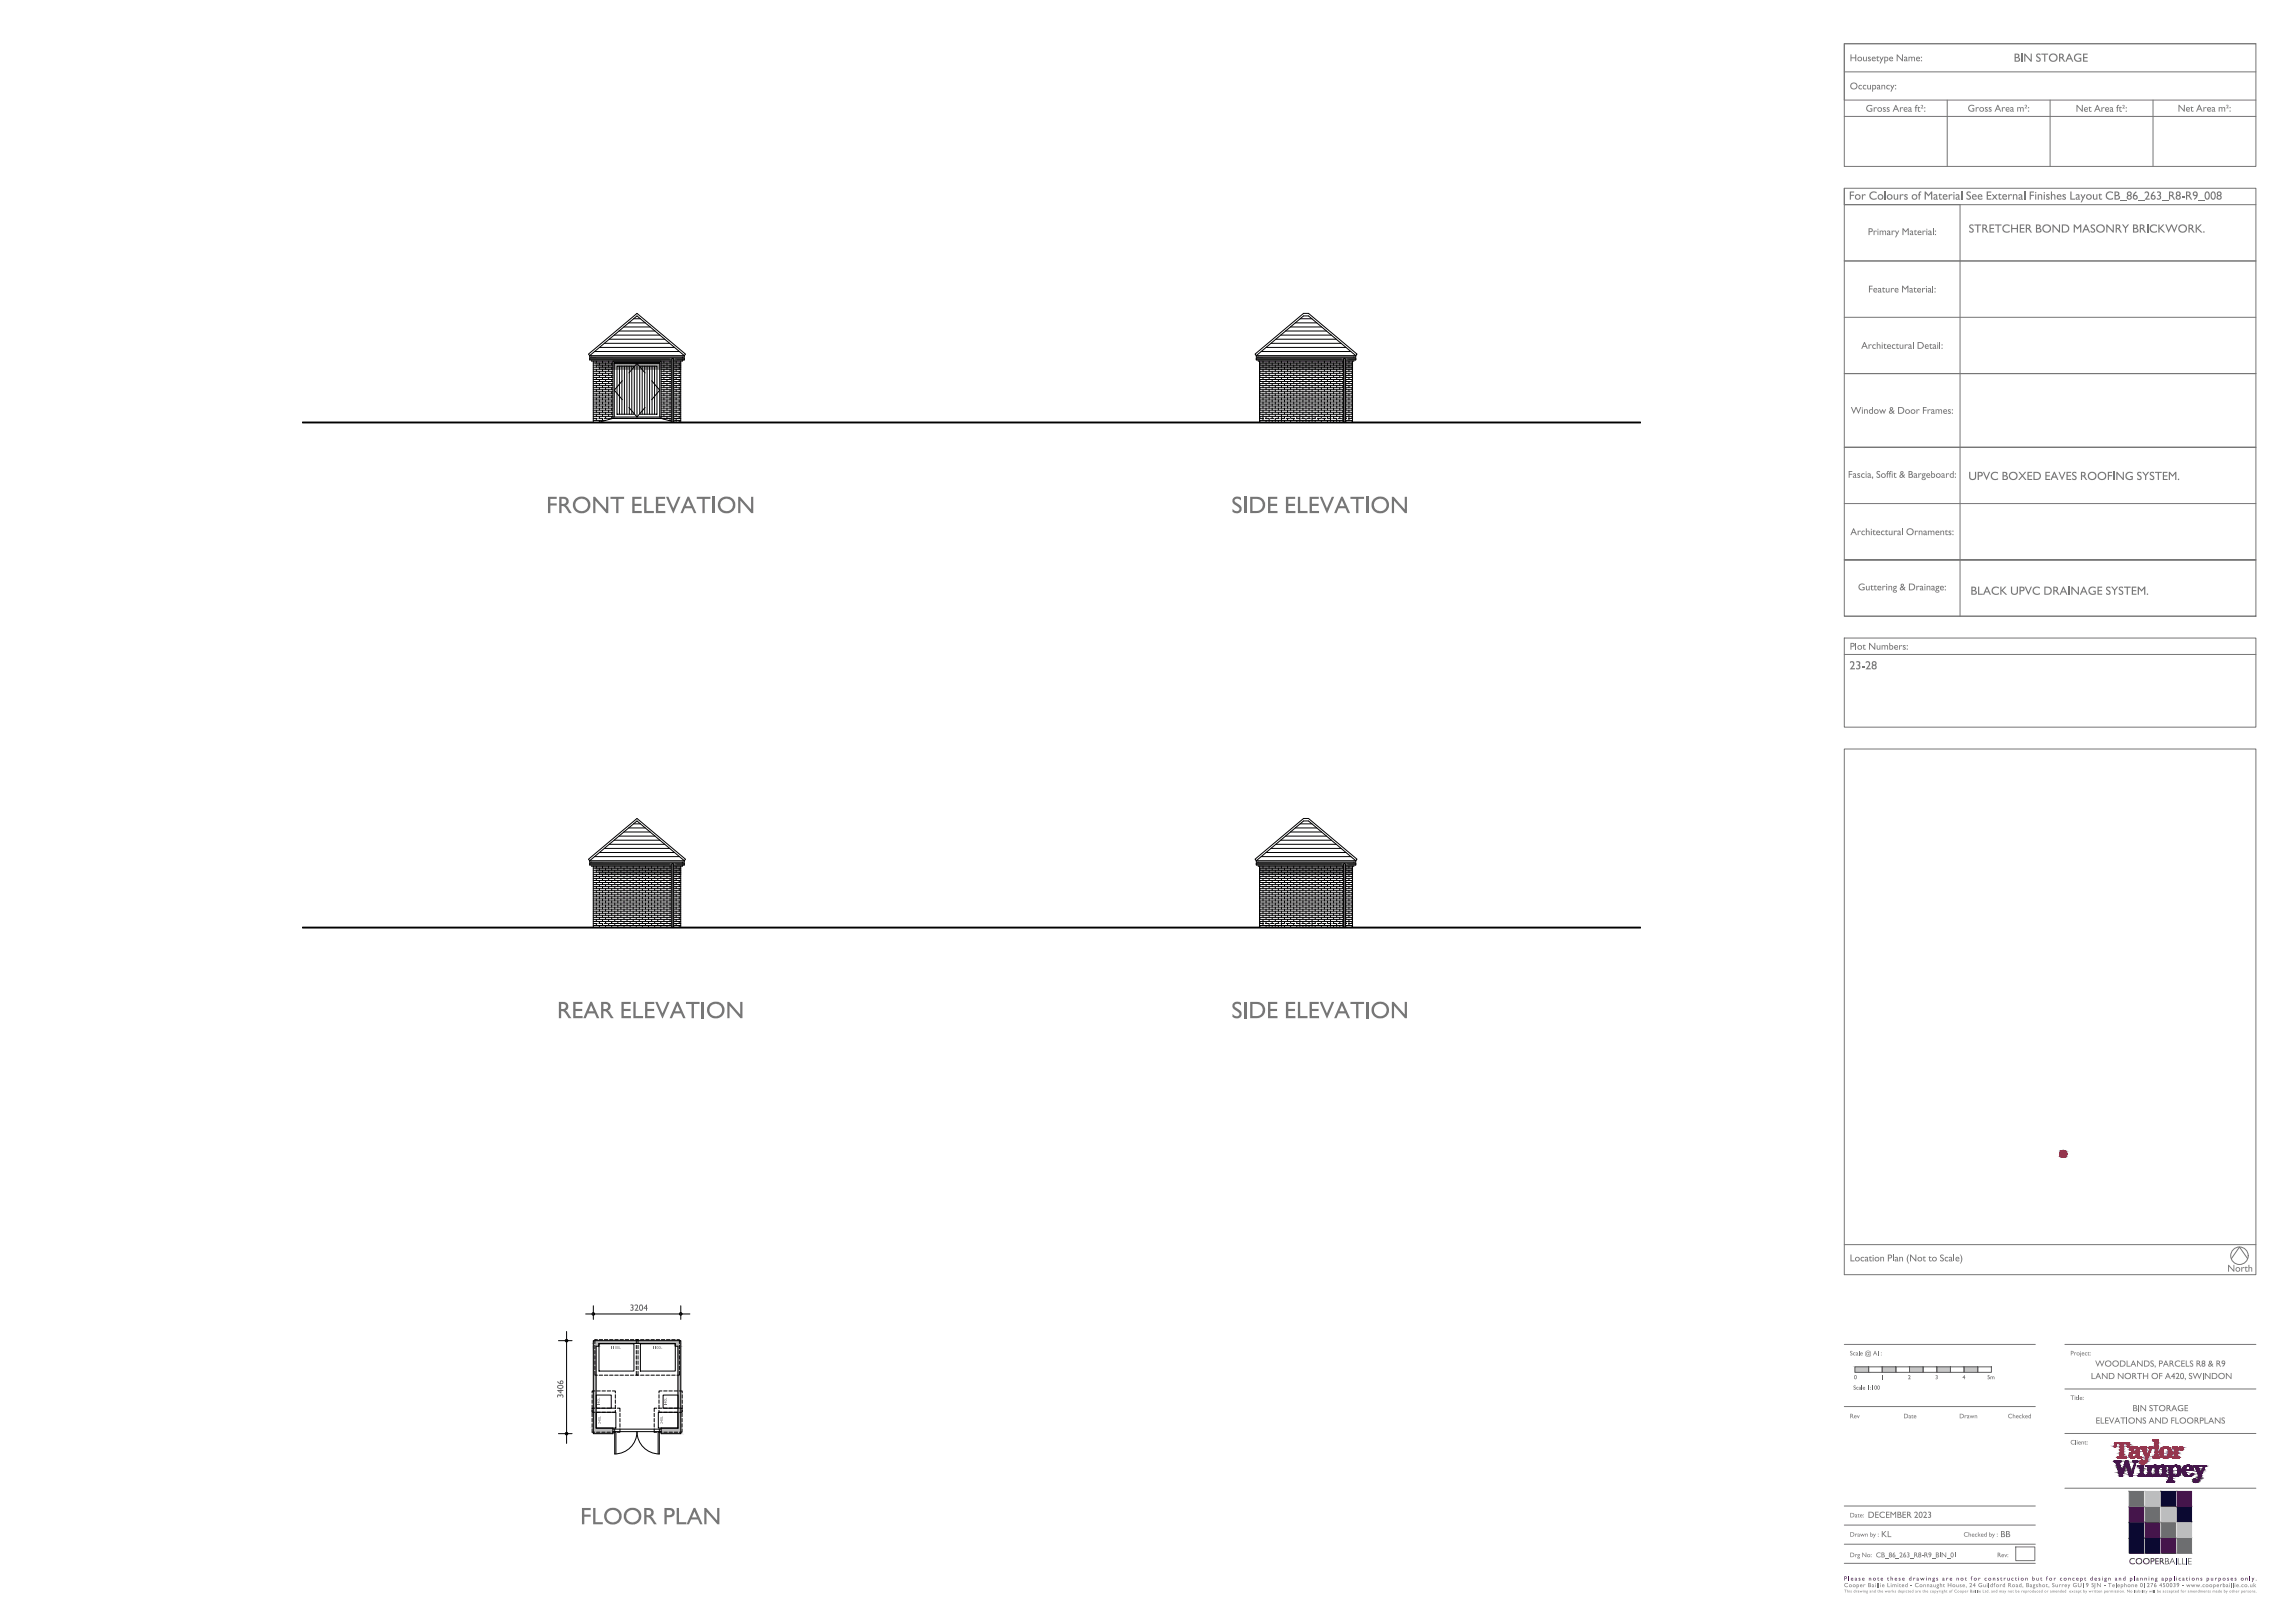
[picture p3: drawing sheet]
<svg xmlns="http://www.w3.org/2000/svg" width="841mm" height="594mm" viewBox="0 0 841 594" stroke-linecap="round" stroke-linejoin="round" font-family="sans-serif">
<defs><g id="words">
<g font-size="8.7" fill="#767676">
<text x="200.2" y="187.9">FRONT ELEVATION</text>
<text x="451.3" y="187.9">SIDE ELEVATION</text>
<text x="204.1" y="372.9">REAR ELEVATION</text>
<text x="451.3" y="372.9">SIDE ELEVATION</text>
<text x="212.6" y="558.3">FLOOR PLAN</text>
</g>
<g font-size="4.4" fill="#767676">
<text x="737.9" y="22.6">BIN STORAGE</text>
<text x="677.5" y="73.1">For Colours of Material See External Finishes Layout CB_86_263_R8-R9_008</text>
<text x="721.4" y="85.2">STRETCHER BOND MASONRY BRICKWORK.</text>
<text x="721.3" y="175.8">UPVC BOXED EAVES ROOFING SYSTEM.</text>
<text x="722.1" y="217.8">BLACK UPVC DRAINAGE SYSTEM.</text>
<text x="677.7" y="245.2">23-28</text>
</g>
<g font-size="3.6" fill="#767676">
<text x="677.9" y="22.4">Housetype Name:</text>
<text x="677.9" y="32.7">Occupancy:</text>
<text x="683.7" y="40.9">Gross Area ft²:</text>
<text x="721" y="40.9">Gross Area m²:</text>
<text x="760.7" y="40.9">Net Area ft²:</text>
<text x="798.1" y="40.9">Net Area m²:</text>
<text x="684.5" y="86.1">Primary Material:</text>
<text x="684.6" y="107.1">Feature Material:</text>
<text x="682.1" y="127.8">Architectural Detail:</text>
<text x="678.3" y="151.5">Window &amp; Door Frames:</text>
<text x="677.2" y="175">Fascia, Soffit &amp; Bargeboard:</text>
<text x="678.1" y="196">Architectural Ornaments:</text>
<text x="680.9" y="216.2">Guttering &amp; Drainage:</text>
<text x="677.9" y="237.9">Plot Numbers:</text>
<text x="677.9" y="462">Location Plan (Not to Scale)</text>
<text x="816.2" y="465.8">North</text>
</g>
<g font-size="3.3" fill="#5b5b5b">
<text x="230.8" y="480.1">3204</text>
<text x="206.4" y="512.1" transform="rotate(-90 206.4 512.1)">3406</text>
</g>
<g font-size="3.3" fill="#767676">
<text x="767.8" y="500.5">WOODLANDS, PARCELS R8 &amp; R9</text>
<text x="766.2" y="505.1">LAND NORTH OF A420, SWINDON</text>
<text x="767.9" y="521.4">ELEVATIONS AND FLOORPLANS</text>
<text x="781.5" y="516.9">BIN STORAGE</text>
<text x="684.5" y="555.9">DECEMBER 2023</text>
<text x="689.4" y="563">KL</text>
<text x="733.1" y="563">BB</text>
</g>
<text font-size="3.3" fill="#0b0931" x="780.2" y="572.9">COOPERBAILLIE</text>
<g font-size="2.4" fill="#767676">
<text x="677.9" y="496.4">Scale @ A1:</text>
<text x="758.7" y="496.4">Project:</text>
<text x="758.7" y="512.8">Title:</text>
<text x="677.9" y="519.5">Rev</text>
<text x="697.6" y="519.5">Date</text>
<text x="718" y="519.5">Drawn</text>
<text x="735.8" y="519.5">Checked</text>
<text x="758.7" y="529.1">Client:</text>
<text x="677.9" y="555.8">Date:</text>
<text x="677.9" y="562.8">Drawn by :</text>
<text x="719.5" y="562.8">Checked by :</text>
<text x="677.9" y="570.3">Drg No: CB_86_263_R8-R9_BIN_01</text>
<text x="731.9" y="570.3">Rev:</text>
</g>
<g font-size="2.2" fill="#5e5e5e">
<text x="679.2" y="509">Scale 1:100</text>
<text x="679.4" y="505.2">0</text>
<text x="689.2" y="505.2">1</text>
<text x="699.1" y="505.2">2</text>
<text x="709.2" y="505.2">3</text>
<text x="719.1" y="505.2">4</text>
<text x="728.2" y="505.2">5m</text>
</g>
<text font-size="2.2" fill="#45154b" x="675.7" y="578.9">P l e a s e n o t e t h e s e d r a w i n g s a r e n o t f o r c o n s t r u c t i o n b u t f o r c o n c e p t d e s i g n a n d p l a n n i n g a p p l i c a t i o n s p u r p o s e s o n l y .</text>
<g font-size="2.2" fill="#767676">
<text x="675.8" y="581.3">Cooper Baillie Limited - Connaught House, 24 Guildford Road, Bagshot, Surrey GU19</text>
<text x="766.3" y="581.3">5JN - Telephone 01276</text>
<text x="791.2" y="581.3">450039 - www.cooperbaillie.co.uk</text>
</g>
<g font-size="1.5" fill="#767676">
<text x="223.9" y="494.1">1100L</text>
<text x="239.1" y="494.1">1100L</text>
<text x="219.9" y="514.8" transform="rotate(-90 219.9 514.8)">140L</text>
<text x="244.4" y="514.8" transform="rotate(-90 244.4 514.8)">140L</text>
<text x="220.2" y="521.5" transform="rotate(-90 220.2 521.5)">240L</text>
<text x="242.9" y="521.5" transform="rotate(-90 242.9 521.5)">240L</text>
<text x="675.8" y="583.3">This drawing and the works depicted are the copyright of Cooper Baillie Ltd. and may not be reproduced or amended</text>
<text x="758.3" y="583.3">except by written permission. No liability will be accepted for amendments made by other persons.</text>
</g>
</g></defs>
<g fill="#989898" stroke="#989898" stroke-width=".37">
<path d="M217.4 132.2h32.1z"/>
<path d="M217.4 317.2h32.1z"/>
<path d="M217.4 132.2l32.1 3v-3zM217.4 132.2l32.1 3h-29.3z"/>
<path d="M461.6 132.2l34 3v-3zM461.6 132.2l34 3h-34z"/>
<path d="M217.4 317.2l32.1 3v-3zM217.4 317.2l32.1 3h-29.3z"/>
<path d="M461.6 317.2l34 3v-3zM461.6 317.2l34 3h-34z"/>
</g>
<g fill="none" stroke="#000" stroke-width=".37">
<path d="M228.6 119.8h9.7M230.4 118.3h6.1M232.2 116.7h2.5M472.9 119.8h11.4M474.7 118.3h7.8M476.5 116.7h4.2M216.1 130.3l-.4-.6 17.7-14.9 17.8 14.9-.4 .6M216.1 131.1h34.7v.7h-34.7zM216.1 130.2v.5h34.7v-.5M216.1 130.3h34.7M216.1 130.3l17.3-14.6 17.4 14.6M216.8 130.7v1.5h33.3v-.4"/>
<path d="M217.4 133h7.2M217.4 133.7h7.2M217.4 134.5h7.2M217.4 135.2h7.2M217.4 136h7.2M217.4 136.7h7.2M217.4 137.5h7.2M217.4 138.2h7.2M217.4 139h7.2M217.4 139.7h7.2M217.4 132.2v22.5M217.9 128.7h31.1"/>
<path d="M218.5 132.2v.8M218.5 133.7v.8M218.5 135.2v.8M218.5 136.7v.8M218.5 138.2v.8M218.5 139.7v.8M219.7 133v.7M219.7 134.5v.7M219.7 136v.7M219.7 137.5v.7M219.7 139v.7M219.7 127.2h27.5"/>
<path d="M220.8 132.2v.8M220.8 133.7v.8M220.8 135.2v.8M220.8 136.7v.8M220.8 138.2v.8M220.8 139.7v.8M221.5 125.7h23.9M221.9 133v.7M221.9 134.5v.7M221.9 136v.7M221.9 137.5v.7M221.9 139v.7"/>
<path d="M223 132.2v.8M223 133.7v.8M223 135.2v.8M223 136.7v.8M223 138.2v.8M223 139.7v.8M223.3 124.2h20.3M224.2 133v.7M224.2 134.5v.7M224.2 136v.7M224.2 137.5v.7M224.2 139v.7"/>
<path d="M224.6 132.2h17.7v21h-17.7zM225.1 122.7h16.7M225.1 133.1h16.7M226.1 134.1h6.3v17.6h-6.3zM226.8 121.2h13.2M227 134.1v17.6M227.9 134.1v17.6M228.1 139.4l-3 3.5 3 3.5M228.8 134.1v17.6M229.7 134.1v17.6M230.6 134.1v17.6M231.5 134.1v17.6"/>
<path d="M233.4 133.1v19.6M233.4 133.1l3 3.5M233.4 133.1l-2.9 3.5M234.4 134.1h6.4v17.6h-6.4zM235.3 134.1v17.6M236.2 134.1v17.6M237.1 134.1v17.6M238 134.1v17.6M238.8 139.4l3 3.5-3 3.5M239 134.1v17.6M239.9 134.1v17.6M242.3 133h7.2"/>
<path d="M242.3 133.7h7.2M242.3 134.5h7.2M242.3 135.2h7.2M242.3 136h7.2M242.3 136.7h7.2M242.3 137.5h7.2M242.3 138.2h7.2M242.3 139h7.2M242.3 139.7h7.2M243.3 132.2v.8M243.3 133.7v.8M243.3 135.2v.8"/>
<path d="M243.3 136.7v.8M243.3 138.2v.8M243.3 139.7v.8M244.4 133v.7M244.4 134.5v.7M244.4 136v.7M244.4 137.5v.7M244.4 139v.7M245.5 132.2v.8M245.5 133.7v.8M245.5 135.2v.8M245.5 136.7v.8"/>
<path d="M245.5 138.2v.8M245.5 139.7v.8M246.7 133v.7M246.7 134.5v.7M246.7 136v.7M246.7 137.5v.7M246.7 139v.7M247.8 132.2v.8M247.8 133.7v.8M247.8 135.2v.8M247.8 136.7v.8M247.8 138.2v.8"/>
<path d="M247.8 139.7v.8M248.9 133v.7M248.9 134.5v.7M248.9 136v.7M248.9 137.5v.7M248.9 139v.7M249.5 132.2v22.5M250.1 130.7v.4M460.4 130.3l-.5-.6 17.8-14.9h1.8l17.8 14.9-.5 .6M460.4 131.1h36.4v.7h-36.4zM460.4 130.3v.4h36.4v-.4M460.4 130.3h36.4"/>
<path d="M460.4 130.3l17.3-14.6h1.8l17.3 14.6M461.1 130.7v1.5h35v-1.5M461.6 133h34M461.6 133.7h34M461.6 134.5h34M461.6 135.2h34M461.6 136h34M461.6 136.7h34M461.6 137.5h34M461.6 138.2h34M461.6 139h34M461.6 139.7h34"/>
<path d="M461.6 132.2v22.5M461.7 133v.7M461.7 134.5v.7M461.7 136v.7M461.7 137.5v.7M461.7 139v.7M462.2 128.7h32.9M462.8 132.2v.8M462.8 133.7v.8M462.8 135.2v.8M462.8 136.7v.8M462.8 138.2v.8"/>
<path d="M462.8 139.7v.8M464 127.2h29.3M464 133v.7M464 134.5v.7M464 136v.7M464 137.5v.7M464 139v.7M465.1 132.2v.8M465.1 133.7v.8M465.1 135.2v.8M465.1 136.7v.8M465.1 138.2v.8"/>
<path d="M465.1 139.7v.8M465.7 125.7h25.8M466.2 133v.7M466.2 134.5v.7M466.2 136v.7M466.2 137.5v.7M466.2 139v.7M467.3 132.2v.8M467.3 133.7v.8M467.3 135.2v.8M467.3 136.7v.8M467.3 138.2v.8"/>
<path d="M467.3 139.7v.8M467.5 124.2h22.2M468.5 133v.7M468.5 134.5v.7M468.5 136v.7M468.5 137.5v.7M468.5 139v.7M469.3 122.7h18.6M469.6 132.2v.8M469.6 133.7v.8M469.6 135.2v.8M469.6 136.7v.8"/>
<path d="M469.6 138.2v.8M469.6 139.7v.8M470.7 133v.7M470.7 134.5v.7M470.7 136v.7M470.7 137.5v.7M470.7 139v.7M471.1 121.2h15M471.8 132.2v.8M471.8 133.7v.8M471.8 135.2v.8M471.8 136.7v.8"/>
<path d="M471.8 138.2v.8M471.8 139.7v.8M473 133v.7M473 134.5v.7M473 136v.7M473 137.5v.7M473 139v.7M474.1 132.2v.8M474.1 133.7v.8M474.1 135.2v.8M474.1 136.7v.8M474.1 138.2v.8"/>
<path d="M474.1 139.7v.8M475.2 133v.7M475.2 134.5v.7M475.2 136v.7M475.2 137.5v.7M475.2 139v.7M476.3 132.2v.8M476.3 133.7v.8M476.3 135.2v.8M476.3 136.7v.8M476.3 138.2v.8M476.3 139.7v.8"/>
<path d="M477.5 133v.7M477.5 134.5v.7M477.5 136v.7M477.5 137.5v.7M477.5 139v.7M478.6 132.2v.8M478.6 133.7v.8M478.6 135.2v.8M478.6 136.7v.8M478.6 138.2v.8M478.6 139.7v.8M479.7 133v.7"/>
<path d="M479.7 134.5v.7M479.7 136v.7M479.7 137.5v.7M479.7 139v.7M480.8 132.2v.8M480.8 133.7v.8M480.8 135.2v.8M480.8 136.7v.8M480.8 138.2v.8M480.8 139.7v.8M482 133v.7M482 134.5v.7"/>
<path d="M482 136v.7M482 137.5v.7M482 139v.7M483.1 132.2v.8M483.1 133.7v.8M483.1 135.2v.8M483.1 136.7v.8M483.1 138.2v.8M483.1 139.7v.8M484.2 133v.7M484.2 134.5v.7M484.2 136v.7"/>
<path d="M484.2 137.5v.7M484.2 139v.7M485.3 132.2v.8M485.3 133.7v.8M485.3 135.2v.8M485.3 136.7v.8M485.3 138.2v.8M485.3 139.7v.8M486.5 133v.7M486.5 134.5v.7M486.5 136v.7M486.5 137.5v.7"/>
<path d="M486.5 139v.7M487.6 132.2v.8M487.6 133.7v.8M487.6 135.2v.8M487.6 136.7v.8M487.6 138.2v.8M487.6 139.7v.8M488.7 133v.7M488.7 134.5v.7M488.7 136v.7M488.7 137.5v.7M488.7 139v.7"/>
<path d="M489.8 132.2v.8M489.8 133.7v.8M489.8 135.2v.8M489.8 136.7v.8M489.8 138.2v.8M489.8 139.7v.8M491 133v.7M491 134.5v.7M491 136v.7M491 137.5v.7M491 139v.7M492.1 132.2v.8"/>
<path d="M492.1 133.7v.8M492.1 135.2v.8M492.1 136.7v.8M492.1 138.2v.8M492.1 139.7v.8M493.2 133v.7M493.2 134.5v.7M493.2 136v.7M493.2 137.5v.7M493.2 139v.7M494.3 132.2v.8M494.3 133.7v.8"/>
<path d="M494.3 135.2v.8M494.3 136.7v.8M494.3 138.2v.8M494.3 139.7v.8M495.5 133v.7M495.5 134.5v.7M495.5 136v.7M495.5 137.5v.7M495.5 139v.7M495.6 132.2v22.5M217.4 140.5h7.2M217.4 141.2h7.2"/>
<path d="M217.4 142h7.2M217.4 142.7h7.2M217.4 143.5h7.2M217.4 144.2h7.2M217.4 145h7.2M217.4 145.7h7.2M217.4 146.5h7.2M217.4 147.2h7.2M217.4 148h7.2M217.4 148.7h7.2M217.4 149.5h7.2M217.4 150.2h7.2"/>
<path d="M217.4 151h7.2M217.4 151.7h7.2M217.4 152.5h7.2M217.4 153.2h1.4M217.4 154h4.5M218.5 141.2v.8M218.5 142.7v.8M218.5 144.2v.8M218.5 145.7v.8M218.5 147.2v.8M218.5 148.7v.8M218.5 150.2v.8"/>
<path d="M218.5 151.7v.8M218.5 153.2v.8M219.5 153.2h1.2M219.7 140.5v.7M219.7 142v.7M219.7 143.5v.7M219.7 145v.7M219.7 146.5v.7M219.7 148v.7M219.7 149.5v.7M219.7 151v.7M219.7 152.5v.7"/>
<path d="M219.7 154v.6M220.8 141.2v.8M220.8 142.7v.8M220.8 144.2v.8M220.8 145.7v.8M220.8 147.2v.8M220.8 148.7v.8M220.8 150.2v.8M220.8 151.7v.8M220.8 153.2v.8M221.4 153.2h1.2M221.9 140.5v.7"/>
<path d="M221.9 142v.7M221.9 143.5v.7M221.9 145v.7M221.9 146.5v.7M221.9 148v.7M221.9 149.5v.7M221.9 151v.7M221.9 152.5v.7M221.9 154h.1M223 141.2v.8M223 142.7v.8M223 144.2v.8"/>
<path d="M223 145.7v.8M223 147.2v.8M223 148.7v.8M223 150.2v.8M223 151.7v.8M223 153.2v.5M223.3 153.2h26.2M224.2 140.5v.7M224.2 142v.7M224.2 143.5v.7M224.2 145v.7M224.2 146.5v.7"/>
<path d="M224.2 148v.7M224.2 149.5v.7M224.2 151v.7M224.2 152.5v.7M224.6 152.7h17.7M224.6 153.2l-5.4 1.5M225.1 152.7v-19.9h16.7v19.9M230.5 149.3l2.9 3.4 3-3.4M242.3 140.5h7.2M242.3 141.2h7.2M242.3 142h7.2M242.3 142.7h7.2"/>
<path d="M242.3 143.5h7.2M242.3 144.2h7.2M242.3 145h7.2M242.3 145.7h7.2M242.3 146.5h7.2M242.3 147.2h7.2M242.3 148h7.2M242.3 148.7h7.2M242.3 149.5h7.2M242.3 150.2h7.2M242.3 151h7.2M242.3 151.7h7.2"/>
<path d="M242.3 152.5h7.2M242.3 153.2l5.3 1.5h1.7M243.3 141.2v.8M243.3 142.7v.8M243.3 144.2v.8M243.3 145.7v.8M243.3 147.2v.8M243.3 148.7v.8M243.3 150.2v.8M243.3 151.7v.8M243.3 153.2v.3M244.4 140.5v.7"/>
<path d="M244.4 142v.7M244.4 143.5v.7M244.4 145v.7M244.4 146.5v.7M244.4 148v.7M244.4 149.5v.7M244.4 151v.7M244.4 152.5v.7M244.9 154h4.6M245.5 141.2v.8M245.5 142.7v.8M245.5 144.2v.8"/>
<path d="M245.5 145.7v.8M245.5 147.2v.8M245.5 148.7v.8M245.5 150.2v.8M245.5 151.7v.8M245.5 153.2v.8M246.2 154.7v-23.2l.3-.2 .4 .2v23.2M246.7 140.5v.7M246.7 142v.7M246.7 143.5v.7M246.7 145v.7M246.7 146.5v.7"/>
<path d="M246.7 148v.7M246.7 149.5v.7M246.7 151v.7M246.7 152.5v.7M246.7 154v.5M247.8 154.7h.1M247.8 141.2v.8M247.8 142.7v.8M247.8 144.2v.8M247.8 145.7v.8M247.8 147.2v.8M247.8 148.7v.8"/>
<path d="M247.8 150.2v.8M247.8 151.7v.8M247.8 153.2v.8M248.9 140.5v.7M248.9 142v.7M248.9 143.5v.7M248.9 145v.7M248.9 146.5v.7M248.9 148v.7M248.9 149.5v.7M248.9 151v.7M248.9 152.5v.7"/>
<path d="M248.9 154v.7M461.6 140.5h34M461.6 141.2h34M461.6 142h34M461.6 142.7h34M461.6 143.5h34M461.6 144.2h34M461.6 145h34M461.6 145.7h34M461.6 146.5h34M461.6 147.2h34M461.6 148h34"/>
<path d="M461.6 148.7h34M461.6 149.5h34M461.6 150.2h34M461.6 151h34M461.6 151.7h34M461.6 152.5h34M461.6 153.2h1.4M461.6 154h34M461.7 140.5v.7M461.7 142v.7M461.7 143.5v.7M461.7 145v.7"/>
<path d="M461.7 146.5v.7M461.7 148v.7M461.7 149.5v.7M461.7 151v.7M461.7 152.5v.7M461.7 154v.7M462.8 153.2h.1M462.8 141.2v.8M462.8 142.7v.8M462.8 144.2v.8M462.8 145.7v.8M462.8 147.2v.8"/>
<path d="M462.8 148.7v.8M462.8 150.2v.8M462.8 151.7v.8M462.8 153.2v.8M463.7 153.2h1.3M464 140.5v.7M464 142v.7M464 143.5v.7M464 145v.7M464 146.5v.7M464 148v.7M464 149.5v.7"/>
<path d="M464 151v.7M464 152.5v.7M464 154v.7M465.1 154.7h.1M465.1 141.2v.8M465.1 142.7v.8M465.1 144.2v.8M465.1 145.7v.8M465.1 147.2v.8M465.1 148.7v.8M465.1 150.2v.8M465.1 151.7v.8"/>
<path d="M465.1 153.2v.8M465.6 153.2h1.3M466.2 140.5v.7M466.2 142v.7M466.2 143.5v.7M466.2 145v.7M466.2 146.5v.7M466.2 148v.7M466.2 149.5v.7M466.2 151v.7M466.2 152.5v.7M466.2 154v.7"/>
<path d="M467.3 154.7h.1M467.3 141.2v.8M467.3 142.7v.8M467.3 144.2v.8M467.3 145.7v.8M467.3 147.2v.8M467.3 148.7v.8M467.3 150.2v.8M467.3 151.7v.8M467.3 153.2v.8M467.5 153.2h1.3M468.5 140.5v.7"/>
<path d="M468.5 142v.7M468.5 143.5v.7M468.5 145v.7M468.5 146.5v.7M468.5 148v.7M468.5 149.5v.7M468.5 151v.7M468.5 152.5v.7M468.5 154v.7M469.4 153.2h1.3M469.6 154.7h.1M469.6 153.2h.1"/>
<path d="M469.6 141.2v.8M469.6 142.7v.8M469.6 144.2v.8M469.6 145.7v.8M469.6 147.2v.8M469.6 148.7v.8M469.6 150.2v.8M469.6 151.7v.8M469.6 153.2v.8M470.7 140.5v.7M470.7 142v.7M470.7 143.5v.7"/>
<path d="M470.7 145v.7M470.7 146.5v.7M470.7 148v.7M470.7 149.5v.7M470.7 151v.7M470.7 152.5v.7M470.7 154v.7M471.3 153.2h1.3M471.8 141.2v.8M471.8 142.7v.8M471.8 144.2v.8M471.8 145.7v.8"/>
<path d="M471.8 147.2v.8M471.8 148.7v.8M471.8 150.2v.8M471.8 151.7v.8M471.8 153.2v.8M473 140.5v.7M473 142v.7M473 143.5v.7M473 145v.7M473 146.5v.7M473 148v.7M473 149.5v.7"/>
<path d="M473 151v.7M473 152.5v.7M473 154v.7M473.2 153.2h1.3M474.1 153.2v.8M474.1 141.2v.8M474.1 142.7v.8M474.1 144.2v.8M474.1 145.7v.8M474.1 147.2v.8M474.1 148.7v.8M474.1 150.2v.8"/>
<path d="M474.1 151.7v.8M475.1 153.2h1.3M475.2 140.5v.7M475.2 142v.7M475.2 143.5v.7M475.2 145v.7M475.2 146.5v.7M475.2 148v.7M475.2 149.5v.7M475.2 151v.7M475.2 152.5v.7M475.2 154v.7"/>
<path d="M476.3 154.7h.1M476.3 153.2h.1M476.3 141.2v.8M476.3 142.7v.8M476.3 144.2v.8M476.3 145.7v.8M476.3 147.2v.8M476.3 148.7v.8M476.3 150.2v.8M476.3 151.7v.8M476.3 153.2v.8M477 153.2h1.3"/>
<path d="M477.5 140.5v.7M477.5 142v.7M477.5 143.5v.7M477.5 145v.7M477.5 146.5v.7M477.5 148v.7M477.5 149.5v.7M477.5 151v.7M477.5 152.5v.7M477.5 154v.7M478.6 154.7h.1M478.6 141.2v.8"/>
<path d="M478.6 142.7v.8M478.6 144.2v.8M478.6 145.7v.8M478.6 147.2v.8M478.6 148.7v.8M478.6 150.2v.8M478.6 151.7v.8M478.6 153.2v.8M478.9 153.2h1.3M479.7 140.5v.7M479.7 142v.7M479.7 143.5v.7"/>
<path d="M479.7 145v.7M479.7 146.5v.7M479.7 148v.7M479.7 149.5v.7M479.7 151v.7M479.7 152.5v.7M479.7 154v.7M480.8 154.7h.1M480.8 153.2h.1M480.8 153.2h1.3M480.8 141.2v.8M480.8 142.7v.8"/>
<path d="M480.8 144.2v.8M480.8 145.7v.8M480.8 147.2v.8M480.8 148.7v.8M480.8 150.2v.8M480.8 151.7v.8M480.8 153.2v.8M482 154v.7M482 140.5v.7M482 142v.7M482 143.5v.7M482 145v.7"/>
<path d="M482 146.5v.7M482 148v.7M482 149.5v.7M482 151v.7M482 152.5v.7M482.7 153.2h1.3M483.1 141.2v.8M483.1 142.7v.8M483.1 144.2v.8M483.1 145.7v.8M483.1 147.2v.8M483.1 148.7v.8"/>
<path d="M483.1 150.2v.8M483.1 151.7v.8M483.1 153.2v.8M484.2 140.5v.7M484.2 142v.7M484.2 143.5v.7M484.2 145v.7M484.2 146.5v.7M484.2 148v.7M484.2 149.5v.7M484.2 151v.7M484.2 152.5v.7"/>
<path d="M484.2 154v.7M484.6 153.2h1.3M485.3 141.2v.8M485.3 142.7v.8M485.3 144.2v.8M485.3 145.7v.8M485.3 147.2v.8M485.3 148.7v.8M485.3 150.2v.8M485.3 151.7v.8M485.3 153.2v.8M486.5 140.5v.7"/>
<path d="M486.5 142v.7M486.5 143.5v.7M486.5 145v.7M486.5 146.5v.7M486.5 148v.7M486.5 149.5v.7M486.5 151v.7M486.5 152.5v.7M486.5 154v.7M486.5 153.2h1.3M487.6 154.7h.1M487.6 153.2h.1"/>
<path d="M487.6 141.2v.8M487.6 142.7v.8M487.6 144.2v.8M487.6 145.7v.8M487.6 147.2v.8M487.6 148.7v.8M487.6 150.2v.8M487.6 151.7v.8M487.6 153.2v.8M488.4 153.2h1.3M488.7 140.5v.7M488.7 142v.7"/>
<path d="M488.7 143.5v.7M488.7 145v.7M488.7 146.5v.7M488.7 148v.7M488.7 149.5v.7M488.7 151v.7M488.7 152.5v.7M488.7 154v.7M489.8 154.7h.1M489.8 153.2v.8M489.8 141.2v.8M489.8 142.7v.8"/>
<path d="M489.8 144.2v.8M489.8 145.7v.8M489.8 147.2v.8M489.8 148.7v.8M489.8 150.2v.8M489.8 151.7v.8M490.4 153.2h1.2M491 140.5v.7M491 142v.7M491 143.5v.7M491 145v.7M491 146.5v.7"/>
<path d="M491 148v.7M491 149.5v.7M491 151v.7M491 152.5v.7M491 154v.7M492.1 154.7h.1M492.1 153.2h.1M492.1 141.2v.8M492.1 142.7v.8M492.1 144.2v.8M492.1 145.7v.8M492.1 147.2v.8"/>
<path d="M492.1 148.7v.8M492.1 150.2v.8M492.1 151.7v.8M492.1 153.2v.8M492.3 153.2h1.2M492.4 154.7l-.1-23.2 .4-.2 .3 .2v23.2M493.2 140.5v.7M493.2 142v.7M493.2 143.5v.7M493.2 145v.7M493.2 146.5v.7M493.2 148v.7"/>
<path d="M493.2 149.5v.7M493.2 151v.7M493.2 152.5v.7M493.2 154v.7M494.2 153.2h1.4M494.3 153.2h.1M494.3 141.2v.8M494.3 142.7v.8M494.3 144.2v.8M494.3 145.7v.8M494.3 147.2v.8M494.3 148.7v.8"/>
<path d="M494.3 150.2v.8M494.3 151.7v.8M494.3 153.2v.8M495.5 140.5v.7M495.5 142v.7M495.5 143.5v.7M495.5 145v.7M495.5 146.5v.7M495.5 148v.7M495.5 149.5v.7M495.5 151v.7M495.5 152.5v.7"/>
<path d="M495.5 154v.7M216.1 315.2l-.4-.5 17.7-14.9 17.8 14.9-.4 .5M216.1 315.2v.5h34.7v-.5M216.1 316.1h34.7v.7h-34.7zM216.1 315.2h34.7M216.1 315.2l17.3-14.5 17.4 14.5M216.8 315.7v1.5h33.3v-.4M217.4 318h32.1M217.4 318.7h32.1M217.4 319.5h32.1M217.4 317.2v22.5M217.9 313.7h31.1"/>
<path d="M218.5 317.2v.8M218.5 318.7v.8M219.7 318v.7M219.7 319.5v.7M219.7 312.2h27.5M220.8 317.2v.8M220.8 318.7v.8M221.5 310.7h23.9M221.9 318v.7M221.9 319.5v.7M223 317.2v.8M223 318.7v.8"/>
<path d="M223.3 309.2h20.3M224.2 318v.7M224.2 319.5v.7M225.1 307.7h16.7M225.3 317.2v.8M225.3 318.7v.8M226.4 318v.7M226.4 319.5v.7M226.8 306.2h13.2M227.5 317.2v.8M227.5 318.7v.8M228.6 304.7h9.7"/>
<path d="M228.7 318v.7M228.7 319.5v.7M229.8 317.2v.8M229.8 318.7v.8M230.4 303.2h6.1M230.9 318v.7M230.9 319.5v.7M232 317.2v.8M232 318.7v.8M232.2 301.7h2.5M233.2 318v.7M233.2 319.5v.7"/>
<path d="M234.3 317.2v.8M234.3 318.7v.8M235.4 318v.7M235.4 319.5v.7M236.5 317.2v.8M236.5 318.7v.8M237.7 318v.7M237.7 319.5v.7M238.8 317.2v.8M238.8 318.7v.8M239.9 318v.7M239.9 319.5v.7"/>
<path d="M241 317.2v.8M241 318.7v.8M242.2 318v.7M242.2 319.5v.7M243.3 317.2v.8M243.3 318.7v.8M244.4 318v.7M244.4 319.5v.7M245.5 317.2v.8M245.5 318.7v.8M246.7 318v.7M246.7 319.5v.7"/>
<path d="M247.8 317.2v.8M247.8 318.7v.8M248.9 318v.7M248.9 319.5v.7M249.5 317.2v22.5M250.1 315.7v.4M460.4 315.2l-.5-.5 17.8-14.9h1.8l17.8 14.9-.5 .5M460.4 315.2v.5h36.4v-.5M460.4 316.1h36.4v.7h-36.4zM460.4 315.2h36.4M460.4 315.2l17.3-14.5h1.8l17.3 14.5M461.1 315.7v1.5h35v-1.5"/>
<path d="M461.6 317.2v22.5M461.6 318h34M461.6 318.7h34M461.6 319.5h34M461.7 318v.7M461.7 319.5v.7M462.2 313.7h32.9M462.8 317.2v.8M462.8 318.7v.8M464 312.2h29.3M464 318v.7M464 319.5v.7"/>
<path d="M465.1 317.2v.8M465.1 318.7v.8M465.7 310.7h25.8M466.2 318v.7M466.2 319.5v.7M467.3 317.2v.8M467.3 318.7v.8M467.5 309.2h22.2M468.5 318v.7M468.5 319.5v.7M469.3 307.7h18.6M469.6 317.2v.8"/>
<path d="M469.6 318.7v.8M470.7 318v.7M470.7 319.5v.7M471.1 306.2h15M471.8 317.2v.8M471.8 318.7v.8M472.9 304.7h11.4M473 318v.7M473 319.5v.7M474.1 317.2v.8M474.1 318.7v.8M474.7 303.2h7.8"/>
<path d="M475.2 318v.7M475.2 319.5v.7M476.3 317.2v.8M476.3 318.7v.8M476.5 301.7h4.2M477.5 318v.7M477.5 319.5v.7M478.6 317.2v.8M478.6 318.7v.8M479.7 318v.7M479.7 319.5v.7M480.8 317.2v.8"/>
<path d="M480.8 318.7v.8M482 318v.7M482 319.5v.7M483.1 317.2v.8M483.1 318.7v.8M484.2 318v.7M484.2 319.5v.7M485.3 317.2v.8M485.3 318.7v.8M486.5 318v.7M486.5 319.5v.7M487.6 317.2v.8"/>
<path d="M487.6 318.7v.8M488.7 318v.7M488.7 319.5v.7M489.8 317.2v.8M489.8 318.7v.8M491 318v.7M491 319.5v.7M492.1 317.2v.8M492.1 318.7v.8M493.2 318v.7M493.2 319.5v.7M494.3 317.2v.8"/>
<path d="M494.3 318.7v.8M495.5 318v.7M495.5 319.5v.7M495.6 317.2v22.5M217.4 320.2h32.1M217.4 321h32.1M217.4 321.7h32.1M217.4 322.5h32.1M217.4 323.2h32.1M217.4 324h32.1M217.4 324.7h32.1M217.4 325.5h32.1"/>
<path d="M217.4 326.2h32.1M217.4 327h32.1M217.4 327.7h32.1M217.4 328.5h32.1M217.4 329.2h32.1M217.4 330h32.1M217.4 330.7h32.1M217.4 331.5h32.1M217.4 332.2h32.1M217.4 333h32.1M217.4 333.7h32.1M217.4 334.5h32.1"/>
<path d="M217.4 335.2h32.1M217.4 336h32.1M217.4 336.7h32.1M217.4 337.5h32.1M217.4 338.2h1.4M217.4 339h32.1M218.5 320.2v.8M218.5 321.7v.8M218.5 323.2v.8M218.5 324.7v.8M218.5 326.2v.8M218.5 327.7v.8"/>
<path d="M218.5 329.2v.8M218.5 330.7v.8M218.5 332.2v.8M218.5 333.7v.8M218.5 335.2v.8M218.5 336.7v.8M218.5 338.2v.8M219.5 338.2h1.2M219.7 338.2h.1M219.7 321v.7M219.7 322.5v.7M219.7 324v.7"/>
<path d="M219.7 325.5v.7M219.7 327v.7M219.7 328.5v.7M219.7 330v.7M219.7 331.5v.7M219.7 333v.7M219.7 334.5v.7M219.7 336v.7M219.7 337.5v.7M219.7 339v.7M220.8 320.2v.8M220.8 321.7v.8"/>
<path d="M220.8 323.2v.8M220.8 324.7v.8M220.8 326.2v.8M220.8 327.7v.8M220.8 329.2v.8M220.8 330.7v.8M220.8 332.2v.8M220.8 333.7v.8M220.8 335.2v.8M220.8 336.7v.8M220.8 338.2v.8M221.4 338.2h1.2"/>
<path d="M221.9 338.2h.1M221.9 321v.7M221.9 322.5v.7M221.9 324v.7M221.9 325.5v.7M221.9 327v.7M221.9 328.5v.7M221.9 330v.7M221.9 331.5v.7M221.9 333v.7M221.9 334.5v.7M221.9 336v.7"/>
<path d="M221.9 337.5v.7M221.9 339v.7M223 320.2v.8M223 321.7v.8M223 323.2v.8M223 324.7v.8M223 326.2v.8M223 327.7v.8M223 329.2v.8M223 330.7v.8M223 332.2v.8M223 333.7v.8"/>
<path d="M223 335.2v.8M223 336.7v.8M223 338.2v.8M223.3 338.2h26.2M224.2 338.2h.1M224.2 321v.7M224.2 322.5v.7M224.2 324v.7M224.2 325.5v.7M224.2 327v.7M224.2 328.5v.7M224.2 330v.7"/>
<path d="M224.2 331.5v.7M224.2 333v.7M224.2 334.5v.7M224.2 336v.7M224.2 337.5v.7M224.2 339v.7M225.3 320.2v.8M225.3 321.7v.8M225.3 323.2v.8M225.3 324.7v.8M225.3 326.2v.8M225.3 327.7v.8"/>
<path d="M225.3 329.2v.8M225.3 330.7v.8M225.3 332.2v.8M225.3 333.7v.8M225.3 335.2v.8M225.3 336.7v.8M225.3 338.2v.8M226.4 321v.7M226.4 322.5v.7M226.4 324v.7M226.4 325.5v.7M226.4 327v.7"/>
<path d="M226.4 328.5v.7M226.4 330v.7M226.4 331.5v.7M226.4 333v.7M226.4 334.5v.7M226.4 336v.7M226.4 337.5v.7M226.4 339v.7M227.5 320.2v.8M227.5 321.7v.8M227.5 323.2v.8M227.5 324.7v.8"/>
<path d="M227.5 326.2v.8M227.5 327.7v.8M227.5 329.2v.8M227.5 330.7v.8M227.5 332.2v.8M227.5 333.7v.8M227.5 335.2v.8M227.5 336.7v.8M227.5 338.2v.8M228.7 321v.7M228.7 322.5v.7M228.7 324v.7"/>
<path d="M228.7 325.5v.7M228.7 327v.7M228.7 328.5v.7M228.7 330v.7M228.7 331.5v.7M228.7 333v.7M228.7 334.5v.7M228.7 336v.7M228.7 337.5v.7M228.7 339v.7M229.8 320.2v.8M229.8 321.7v.8"/>
<path d="M229.8 323.2v.8M229.8 324.7v.8M229.8 326.2v.8M229.8 327.7v.8M229.8 329.2v.8M229.8 330.7v.8M229.8 332.2v.8M229.8 333.7v.8M229.8 335.2v.8M229.8 336.7v.8M229.8 338.2v.8M230.9 321v.7"/>
<path d="M230.9 322.5v.7M230.9 324v.7M230.9 325.5v.7M230.9 327v.7M230.9 328.5v.7M230.9 330v.7M230.9 331.5v.7M230.9 333v.7M230.9 334.5v.7M230.9 336v.7M230.9 337.5v.7M230.9 339v.7"/>
<path d="M232 320.2v.8M232 321.7v.8M232 323.2v.8M232 324.7v.8M232 326.2v.8M232 327.7v.8M232 329.2v.8M232 330.7v.8M232 332.2v.8M232 333.7v.8M232 335.2v.8M232 336.7v.8"/>
<path d="M232 338.2v.8M233.2 321v.7M233.2 322.5v.7M233.2 324v.7M233.2 325.5v.7M233.2 327v.7M233.2 328.5v.7M233.2 330v.7M233.2 331.5v.7M233.2 333v.7M233.2 334.5v.7M233.2 336v.7"/>
<path d="M233.2 337.5v.7M233.2 339v.7M234.3 320.2v.8M234.3 321.7v.8M234.3 323.2v.8M234.3 324.7v.8M234.3 326.2v.8M234.3 327.7v.8M234.3 329.2v.8M234.3 330.7v.8M234.3 332.2v.8M234.3 333.7v.8"/>
<path d="M234.3 335.2v.8M234.3 336.7v.8M234.3 338.2v.8M235.4 321v.7M235.4 322.5v.7M235.4 324v.7M235.4 325.5v.7M235.4 327v.7M235.4 328.5v.7M235.4 330v.7M235.4 331.5v.7M235.4 333v.7"/>
<path d="M235.4 334.5v.7M235.4 336v.7M235.4 337.5v.7M235.4 339v.7M236.5 320.2v.8M236.5 321.7v.8M236.5 323.2v.8M236.5 324.7v.8M236.5 326.2v.8M236.5 327.7v.8M236.5 329.2v.8M236.5 330.7v.8"/>
<path d="M236.5 332.2v.8M236.5 333.7v.8M236.5 335.2v.8M236.5 336.7v.8M236.5 338.2v.8M237.7 321v.7M237.7 322.5v.7M237.7 324v.7M237.7 325.5v.7M237.7 327v.7M237.7 328.5v.7M237.7 330v.7"/>
<path d="M237.7 331.5v.7M237.7 333v.7M237.7 334.5v.7M237.7 336v.7M237.7 337.5v.7M237.7 339v.7M238.8 320.2v.8M238.8 321.7v.8M238.8 323.2v.8M238.8 324.7v.8M238.8 326.2v.8M238.8 327.7v.8"/>
<path d="M238.8 329.2v.8M238.8 330.7v.8M238.8 332.2v.8M238.8 333.7v.8M238.8 335.2v.8M238.8 336.7v.8M238.8 338.2v.8M239.9 321v.7M239.9 322.5v.7M239.9 324v.7M239.9 325.5v.7M239.9 327v.7"/>
<path d="M239.9 328.5v.7M239.9 330v.7M239.9 331.5v.7M239.9 333v.7M239.9 334.5v.7M239.9 336v.7M239.9 337.5v.7M239.9 339v.7M241 320.2v.8M241 321.7v.8M241 323.2v.8M241 324.7v.8"/>
<path d="M241 326.2v.8M241 327.7v.8M241 329.2v.8M241 330.7v.8M241 332.2v.8M241 333.7v.8M241 335.2v.8M241 336.7v.8M241 338.2v.8M242.2 321v.7M242.2 322.5v.7M242.2 324v.7"/>
<path d="M242.2 325.5v.7M242.2 327v.7M242.2 328.5v.7M242.2 330v.7M242.2 331.5v.7M242.2 333v.7M242.2 334.5v.7M242.2 336v.7M242.2 337.5v.7M242.2 339v.7M243.3 320.2v.8M243.3 321.7v.8"/>
<path d="M243.3 323.2v.8M243.3 324.7v.8M243.3 326.2v.8M243.3 327.7v.8M243.3 329.2v.8M243.3 330.7v.8M243.3 332.2v.8M243.3 333.7v.8M243.3 335.2v.8M243.3 336.7v.8M243.3 338.2v.8M244.4 321v.7"/>
<path d="M244.4 322.5v.7M244.4 324v.7M244.4 325.5v.7M244.4 327v.7M244.4 328.5v.7M244.4 330v.7M244.4 331.5v.7M244.4 333v.7M244.4 334.5v.7M244.4 336v.7M244.4 337.5v.7M244.4 339v.7"/>
<path d="M245.5 320.2v.8M245.5 321.7v.8M245.5 323.2v.8M245.5 324.7v.8M245.5 326.2v.8M245.5 327.7v.8M245.5 329.2v.8M245.5 330.7v.8M245.5 332.2v.8M245.5 333.7v.8M245.5 335.2v.8M245.5 336.7v.8"/>
<path d="M245.5 338.2v.8M246.2 339.7v-23.2l.3-.2 .4 .2v23.2M246.7 321v.7M246.7 322.5v.7M246.7 324v.7M246.7 325.5v.7M246.7 327v.7M246.7 328.5v.7M246.7 330v.7M246.7 331.5v.7M246.7 333v.7M246.7 334.5v.7"/>
<path d="M246.7 336v.7M246.7 337.5v.7M246.7 339v.7M247.8 320.2v.8M247.8 321.7v.8M247.8 323.2v.8M247.8 324.7v.8M247.8 326.2v.8M247.8 327.7v.8M247.8 329.2v.8M247.8 330.7v.8M247.8 332.2v.8"/>
<path d="M247.8 333.7v.8M247.8 335.2v.8M247.8 336.7v.8M247.8 338.2v.8M248.9 321v.7M248.9 322.5v.7M248.9 324v.7M248.9 325.5v.7M248.9 327v.7M248.9 328.5v.7M248.9 330v.7M248.9 331.5v.7"/>
<path d="M248.9 333v.7M248.9 334.5v.7M248.9 336v.7M248.9 337.5v.7M248.9 339v.7M461.6 338.2h1.4M461.6 339h34M461.6 320.2h34M461.6 321h34M461.6 321.7h34M461.6 322.5h34M461.6 323.2h34"/>
<path d="M461.6 324h34M461.6 324.7h34M461.6 325.5h34M461.6 326.2h34M461.6 327h34M461.6 327.7h34M461.6 328.5h34M461.6 329.2h34M461.6 330h34M461.6 330.7h34M461.6 331.5h34M461.6 332.2h34"/>
<path d="M461.6 333h34M461.6 333.7h34M461.6 334.5h34M461.6 335.2h34M461.6 336h34M461.6 336.7h34M461.6 337.5h34M461.7 321v.7M461.7 322.5v.7M461.7 324v.7M461.7 325.5v.7M461.7 327v.7"/>
<path d="M461.7 328.5v.7M461.7 330v.7M461.7 331.5v.7M461.7 333v.7M461.7 334.5v.7M461.7 336v.7M461.7 337.5v.7M461.7 339v.7M462.8 338.2h.1M462.8 320.2v.8M462.8 321.7v.8M462.8 323.2v.8"/>
<path d="M462.8 324.7v.8M462.8 326.2v.8M462.8 327.7v.8M462.8 329.2v.8M462.8 330.7v.8M462.8 332.2v.8M462.8 333.7v.8M462.8 335.2v.8M462.8 336.7v.8M462.8 338.2v.8M463.7 338.2h1.3M464 321v.7"/>
<path d="M464 322.5v.7M464 324v.7M464 325.5v.7M464 327v.7M464 328.5v.7M464 330v.7M464 331.5v.7M464 333v.7M464 334.5v.7M464 336v.7M464 337.5v.7M464 339v.7"/>
<path d="M465.1 339.7h.1M465.1 320.2v.8M465.1 321.7v.8M465.1 323.2v.8M465.1 324.7v.8M465.1 326.2v.8M465.1 327.7v.8M465.1 329.2v.8M465.1 330.7v.8M465.1 332.2v.8M465.1 333.7v.8M465.1 335.2v.8"/>
<path d="M465.1 336.7v.8M465.1 338.2v.8M465.6 338.2h1.3M466.2 321v.7M466.2 322.5v.7M466.2 324v.7M466.2 325.5v.7M466.2 327v.7M466.2 328.5v.7M466.2 330v.7M466.2 331.5v.7M466.2 333v.7"/>
<path d="M466.2 334.5v.7M466.2 336v.7M466.2 337.5v.7M466.2 339v.7M467.3 339.7h.1M467.3 320.2v.8M467.3 321.7v.8M467.3 323.2v.8M467.3 324.7v.8M467.3 326.2v.8M467.3 327.7v.8M467.3 329.2v.8"/>
<path d="M467.3 330.7v.8M467.3 332.2v.8M467.3 333.7v.8M467.3 335.2v.8M467.3 336.7v.8M467.3 338.2v.8M467.5 338.2h1.3M468.5 321v.7M468.5 322.5v.7M468.5 324v.7M468.5 325.5v.7M468.5 327v.7"/>
<path d="M468.5 328.5v.7M468.5 330v.7M468.5 331.5v.7M468.5 333v.7M468.5 334.5v.7M468.5 336v.7M468.5 337.5v.7M468.5 339v.7M469.4 338.2h1.3M469.6 339.7h.1M469.6 338.2h.1M469.6 320.2v.8"/>
<path d="M469.6 321.7v.8M469.6 323.2v.8M469.6 324.7v.8M469.6 326.2v.8M469.6 327.7v.8M469.6 329.2v.8M469.6 330.7v.8M469.6 332.2v.8M469.6 333.7v.8M469.6 335.2v.8M469.6 336.7v.8M469.6 338.2v.8"/>
<path d="M470.7 321v.7M470.7 322.5v.7M470.7 324v.7M470.7 325.5v.7M470.7 327v.7M470.7 328.5v.7M470.7 330v.7M470.7 331.5v.7M470.7 333v.7M470.7 334.5v.7M470.7 336v.7M470.7 337.5v.7"/>
<path d="M470.7 339v.7M471.3 338.2h1.3M471.8 320.2v.8M471.8 321.7v.8M471.8 323.2v.8M471.8 324.7v.8M471.8 326.2v.8M471.8 327.7v.8M471.8 329.2v.8M471.8 330.7v.8M471.8 332.2v.8M471.8 333.7v.8"/>
<path d="M471.8 335.2v.8M471.8 336.7v.8M471.8 338.2v.8M473 321v.7M473 322.5v.7M473 324v.7M473 325.5v.7M473 327v.7M473 328.5v.7M473 330v.7M473 331.5v.7M473 333v.7"/>
<path d="M473 334.5v.7M473 336v.7M473 337.5v.7M473 339v.7M473.2 338.2h1.3M474.1 338.2v.8M474.1 320.2v.8M474.1 321.7v.8M474.1 323.2v.8M474.1 324.7v.8M474.1 326.2v.8M474.1 327.7v.8"/>
<path d="M474.1 329.2v.8M474.1 330.7v.8M474.1 332.2v.8M474.1 333.7v.8M474.1 335.2v.8M474.1 336.7v.8M475.1 338.2h1.3M475.2 321v.7M475.2 322.5v.7M475.2 324v.7M475.2 325.5v.7M475.2 327v.7"/>
<path d="M475.2 328.5v.7M475.2 330v.7M475.2 331.5v.7M475.2 333v.7M475.2 334.5v.7M475.2 336v.7M475.2 337.5v.7M475.2 339v.7M476.3 339.7h.1M476.3 338.2h.1M476.3 320.2v.8M476.3 321.7v.8"/>
<path d="M476.3 323.2v.8M476.3 324.7v.8M476.3 326.2v.8M476.3 327.7v.8M476.3 329.2v.8M476.3 330.7v.8M476.3 332.2v.8M476.3 333.7v.8M476.3 335.2v.8M476.3 336.7v.8M476.3 338.2v.8M477 338.2h1.3"/>
<path d="M477.5 321v.7M477.5 322.5v.7M477.5 324v.7M477.5 325.5v.7M477.5 327v.7M477.5 328.5v.7M477.5 330v.7M477.5 331.5v.7M477.5 333v.7M477.5 334.5v.7M477.5 336v.7M477.5 337.5v.7"/>
<path d="M477.5 339v.7M478.6 339.7h.1M478.6 320.2v.8M478.6 321.7v.8M478.6 323.2v.8M478.6 324.7v.8M478.6 326.2v.8M478.6 327.7v.8M478.6 329.2v.8M478.6 330.7v.8M478.6 332.2v.8M478.6 333.7v.8"/>
<path d="M478.6 335.2v.8M478.6 336.7v.8M478.6 338.2v.8M478.9 338.2h1.3M479.7 321v.7M479.7 322.5v.7M479.7 324v.7M479.7 325.5v.7M479.7 327v.7M479.7 328.5v.7M479.7 330v.7M479.7 331.5v.7"/>
<path d="M479.7 333v.7M479.7 334.5v.7M479.7 336v.7M479.7 337.5v.7M479.7 339v.7M480.8 339.7h.1M480.8 338.2h.1M480.8 320.2v.8M480.8 321.7v.8M480.8 323.2v.8M480.8 324.7v.8M480.8 326.2v.8"/>
<path d="M480.8 327.7v.8M480.8 329.2v.8M480.8 330.7v.8M480.8 332.2v.8M480.8 333.7v.8M480.8 335.2v.8M480.8 336.7v.8M480.8 338.2v.8M480.8 338.2h1.3M482 339v.7M482 321v.7M482 322.5v.7"/>
<path d="M482 324v.7M482 325.5v.7M482 327v.7M482 328.5v.7M482 330v.7M482 331.5v.7M482 333v.7M482 334.5v.7M482 336v.7M482 337.5v.7M482.7 338.2h1.3M483.1 320.2v.8"/>
<path d="M483.1 321.7v.8M483.1 323.2v.8M483.1 324.7v.8M483.1 326.2v.8M483.1 327.7v.8M483.1 329.2v.8M483.1 330.7v.8M483.1 332.2v.8M483.1 333.7v.8M483.1 335.2v.8M483.1 336.7v.8M483.1 338.2v.8"/>
<path d="M484.2 321v.7M484.2 322.5v.7M484.2 324v.7M484.2 325.5v.7M484.2 327v.7M484.2 328.5v.7M484.2 330v.7M484.2 331.5v.7M484.2 333v.7M484.2 334.5v.7M484.2 336v.7M484.2 337.5v.7"/>
<path d="M484.2 339v.7M484.6 338.2h1.3M485.3 320.2v.8M485.3 321.7v.8M485.3 323.2v.8M485.3 324.7v.8M485.3 326.2v.8M485.3 327.7v.8M485.3 329.2v.8M485.3 330.7v.8M485.3 332.2v.8M485.3 333.7v.8"/>
<path d="M485.3 335.2v.8M485.3 336.7v.8M485.3 338.2v.8M486.5 321v.7M486.5 322.5v.7M486.5 324v.7M486.5 325.5v.7M486.5 327v.7M486.5 328.5v.7M486.5 330v.7M486.5 331.5v.7M486.5 333v.7"/>
<path d="M486.5 334.5v.7M486.5 336v.7M486.5 337.5v.7M486.5 339v.7M486.5 338.2h1.3M487.6 339.7h.1M487.6 338.2h.1M487.6 320.2v.8M487.6 321.7v.8M487.6 323.2v.8M487.6 324.7v.8M487.6 326.2v.8"/>
<path d="M487.6 327.7v.8M487.6 329.2v.8M487.6 330.7v.8M487.6 332.2v.8M487.6 333.7v.8M487.6 335.2v.8M487.6 336.7v.8M487.6 338.2v.8M488.4 338.2h1.3M488.7 321v.7M488.7 322.5v.7M488.7 324v.7"/>
<path d="M488.7 325.5v.7M488.7 327v.7M488.7 328.5v.7M488.7 330v.7M488.7 331.5v.7M488.7 333v.7M488.7 334.5v.7M488.7 336v.7M488.7 337.5v.7M488.7 339v.7M489.8 339.7h.1M489.8 338.2v.8"/>
<path d="M489.8 320.2v.8M489.8 321.7v.8M489.8 323.2v.8M489.8 324.7v.8M489.8 326.2v.8M489.8 327.7v.8M489.8 329.2v.8M489.8 330.7v.8M489.8 332.2v.8M489.8 333.7v.8M489.8 335.2v.8M489.8 336.7v.8"/>
<path d="M490.4 338.2h1.2M491 321v.7M491 322.5v.7M491 324v.7M491 325.5v.7M491 327v.7M491 328.5v.7M491 330v.7M491 331.5v.7M491 333v.7M491 334.5v.7M491 336v.7"/>
<path d="M491 337.5v.7M491 339v.7M492.1 339.7h.1M492.1 338.2h.1M492.1 320.2v.8M492.1 321.7v.8M492.1 323.2v.8M492.1 324.7v.8M492.1 326.2v.8M492.1 327.7v.8M492.1 329.2v.8M492.1 330.7v.8"/>
<path d="M492.1 332.2v.8M492.1 333.7v.8M492.1 335.2v.8M492.1 336.7v.8M492.1 338.2v.8M492.3 338.2h1.2M492.4 339.7l-.1-23.2 .4-.2 .3 .2v23.2M493.2 321v.7M493.2 322.5v.7M493.2 324v.7M493.2 325.5v.7M493.2 327v.7"/>
<path d="M493.2 328.5v.7M493.2 330v.7M493.2 331.5v.7M493.2 333v.7M493.2 334.5v.7M493.2 336v.7M493.2 337.5v.7M493.2 339v.7M494.2 338.2h1.4M494.3 338.2h.1M494.3 320.2v.8M494.3 321.7v.8"/>
<path d="M494.3 323.2v.8M494.3 324.7v.8M494.3 326.2v.8M494.3 327.7v.8M494.3 329.2v.8M494.3 330.7v.8M494.3 332.2v.8M494.3 333.7v.8M494.3 335.2v.8M494.3 336.7v.8M494.3 338.2v.8M495.5 321v.7"/>
<path d="M495.5 322.5v.7M495.5 324v.7M495.5 325.5v.7M495.5 327v.7M495.5 328.5v.7M495.5 330v.7M495.5 331.5v.7M495.5 333v.7M495.5 334.5v.7M495.5 336v.7M495.5 337.5v.7M495.5 339v.7"/>
<path d="M217.4 478.3v4.9M249.5 478.3v4.9M204.6 491h5M207.6 487.7v41M214.6 481.3h38.2M217.4 491h32.1v34.1h-7.2v-2h6.1v-30h-1v-1h-27.9v1h-1.1v30h6.2v2h-7.2zM218 492.7v1.3M218 494.6v1.3M218 496.5v1.3M218 498.4v1.3M218.9 490.7h-.9v1.4M219.5 492.2h12.8v10h-12.8z"/>
<path d="M219.6 490.7h1.2M221.5 490.7h1.2M223.4 490.7h1.2M225.3 490.7h1.3M227.2 490.7h1.3M229.1 490.7h1.3M231 490.7h1.3M232.9 490.7h.9v1.4M233.2 492.7v1.3M233.2 494.6v1.3M233.2 496.5v1.3M233.2 498.4v1.3"/>
<path d="M233.8 492.7v1.3M233.8 494.6v1.3M233.8 496.5v1.3M233.8 498.4v1.3M234.1 490.7h-.9v1.4M234.7 492.2h12.8v10h-12.8zM234.7 490.7h1.3M236.6 490.7h1.3M238.5 490.7h1.3M240.4 490.7h1.3M242.3 490.7h1.3M244.2 490.7h1.3"/>
<path d="M246.2 490.7h1.2M248.1 490.7h.9v1.4M249 492.7v1.3M249 494.6v1.3M249 496.5v1.3M249 498.4v1.3M217 510.8v1.3M217 512.7v1.3M217 514.6v1.3M217 516.5v.8h1.1M217 517.6v1.3M217 519.5v1.3"/>
<path d="M218 515.8h-1v1.2M218 502.3v1.4h.9M218 500.4v1.2M218.1 509.5h-1.1v.7M218.5 517.3h7.2v5.8h-7.2zM218.5 511h5.5v4.8h-5.5zM218.6 515.8h1.3M218.7 509.5h1.3M218.7 517.3h1.3M219.6 503.7h1.2M220.5 515.8h1.3M220.6 509.5h1.3"/>
<path d="M220.6 517.3h1.3M221.5 503.7h1.2M222.4 515.8h1.3M222.5 509.5h1.3M222.5 517.3h1.3M223.4 503.7h1.2M224.3 515.8h1.3M224.4 509.5h1.1v.7M225.3 503.7h1.3M225.5 516.5v.8h-1.1M225.5 510.8v1.3M225.5 512.7v1.3"/>
<path d="M225.5 514.6v1.3M226.2 515.8h1v1.2M227.2 503.7h1.3M227.2 517.6v1.3M227.2 519.5v1.3M229.1 503.7h1.3M231 503.7h1.3M233.2 502.3v1.4h.9M233.2 500.4v1.2M233.8 502.3v1.4h-.9M233.8 500.4v1.2M234.7 503.7h1.3"/>
<path d="M236.6 503.7h1.3M238.5 503.7h1.3M239.7 517.6v1.3M239.7 519.5v1.3M240.4 503.7h1.3M240.7 515.8h-1v1.2M241.2 517.3h7.2v5.8h-7.2zM241.3 515.8h1.3M241.5 516.5v.8h1.1M241.5 510.8v1.3M241.5 512.7v1.3M241.5 514.6v1.3"/>
<path d="M242.3 503.7h1.3M242.6 509.5h-1.1v.7M243 511h5.5v4.8h-5.5zM243.2 509.5h1.3M243.2 517.3h1.3M243.3 515.8h1.2M244.2 503.7h1.3M245.1 509.5h1.3M245.1 517.3h1.3M245.2 515.8h1.2M246.2 503.7h1.2M247 509.5h1.3"/>
<path d="M247 517.3h1.3M247.1 515.8h1.2M248.9 509.5h1.1v.7M249 502.3v1.4h-.9M249 515.8h.9v1.2M249 500.4v1.2M249.9 517.6v1.3M249.9 519.5v1.3M250 516.5v.8h-1.1M250 510.8v1.3M250 512.7v1.3M250 514.6v1.3"/>
<path d="M204.6 525.1h5M217 521.4v1.3M217 523.3v1.3h1M218.6 524.6h1.3M220.5 524.6h1.3M222.4 524.6h1.3M224.3 524.6h1.3M224.6 524.4h17.7M224.6 523.4h17.7M225.3 523.4v9.1a8.2 8.2 0 0 0 8.1-8.2 8.2 8.2 0 0 0 8.2 8.2v-9.1M225.7 524.4v8.1M227.2 523.3v1.3h-1"/>
<path d="M227.2 521.4v1.3M239.7 523.3v1.3h1M239.7 521.4v1.3M241.2 524.4v8.1M241.3 524.6h1.3M243.3 524.6h1.2M245.2 524.6h1.2M247.1 524.6h1.2M249.9 523.3v1.3h-.9M249.9 521.4v1.3"/>
<circle cx="207.6" cy="491" r=".48"/>
<circle cx="217.4" cy="481.2" r=".48"/>
<circle cx="249.4" cy="481.2" r=".48"/>
<circle cx="207.6" cy="525.1" r=".48"/>
</g>
<g fill="#757575" stroke="#757575" stroke-width=".37">
<path d="M460.4 131.1h36.4z"/>
<path d="M460.4 131.1h36.4v.7z"/>
<path d="M492.6 131.3h.2z"/>
<path d="M216.1 131.1h34.7z"/>
<path d="M216.1 131.1h34.7v.7z"/>
<path d="M246.4 131.3h.2z"/>
<path d="M460.4 316.1h36.4z"/>
<path d="M460.4 316.1h36.4v.7z"/>
<path d="M492.6 316.3h.2z"/>
<path d="M216.1 316.1h34.7z"/>
<path d="M216.1 316.1h34.7v.7z"/>
<path d="M246.4 316.3h.2z"/>
<path d="M460.4 131.8h36.4zM460.4 131.1l36.4 .7h-36.4z"/>
<path d="M492.6 131.3h.3zM492.5 131.3h.4z"/>
<path d="M492.5 131.3l.4 .1zM492.5 131.4h.4z"/>
<path d="M492.5 131.4h.5zM492.5 131.4h.5z"/>
<path d="M492.4 131.4l.6 .1zM492.4 131.4l.6 .1z"/>
<path d="M492.4 131.5h.6zM492.4 131.5h.6z"/>
<path d="M492.4 131.5l.6 23.2v-23.2zM492.4 131.5l.6 23.2h-.6z"/>
<path d="M216.1 131.8h34.7zM216.1 131.1l34.7 .7h-34.7z"/>
<path d="M246.4 131.3h.3zM246.3 131.3h.4z"/>
<path d="M246.3 131.3l.4 .1zM246.3 131.3l.4 .1z"/>
<path d="M246.3 131.4h.5zM246.2 131.4h.6z"/>
<path d="M246.2 131.4l.6 .1zM246.2 131.5h.6z"/>
<path d="M246.2 131.5h.7zM246.2 131.5h.7z"/>
<path d="M246.2 131.5l.7 23.2v-23.2zM246.2 131.5l.7 23.2h-.7z"/>
<path d="M460.4 316.8h36.4zM460.4 316.1l36.4 .7h-36.4z"/>
<path d="M492.6 316.3h.3zM492.5 316.3h.4z"/>
<path d="M492.5 316.3l.4 .1zM492.5 316.4h.4z"/>
<path d="M492.5 316.4h.5zM492.5 316.4h.5z"/>
<path d="M492.4 316.4l.6 .1zM492.4 316.4l.6 .1z"/>
<path d="M492.4 316.5h.6zM492.4 316.5h.6z"/>
<path d="M492.4 316.5l.6 23.2v-23.2zM492.4 316.5l.6 23.2h-.6z"/>
<path d="M216.1 316.8h34.7zM216.1 316.1l34.7 .7h-34.7z"/>
<path d="M246.4 316.3h.3zM246.3 316.3h.4z"/>
<path d="M246.3 316.3l.4 .1zM246.3 316.3l.4 .1z"/>
<path d="M246.3 316.4h.5zM246.2 316.4h.6z"/>
<path d="M246.2 316.4l.6 .1zM246.2 316.5h.6z"/>
<path d="M246.2 316.5h.7zM246.2 316.5h.7z"/>
<path d="M246.2 316.5l.7 23.2v-23.2zM246.2 316.5l.7 23.2h-.7z"/>
</g>
<path d="M110.9 154.7h490.3M110.9 339.7h490.3" fill="none" stroke="#000" stroke-width=".7"/>
<g fill="#bababa" stroke="#bababa" stroke-width=".37">
<path d="M233.5 491l16 1.1v-1.1zM233.5 491l16 1.1h-16z"/>
<path d="M217.4 491l16.1 1.1v-1.1zM217.4 491l16.1 1.1h-16.1z"/>
<path d="M247.4 492.1l2.1 1v-1zM247.4 492.1l2.1 1h-2.1z"/>
<path d="M217.4 492.1l2.1 1v-1zM217.4 492.1l2.1 1h-2.1z"/>
<path d="M248.4 493.1l1.1 30v-30zM248.4 493.1l1.1 30h-1.1z"/>
<path d="M217.4 493.1l1 30v-30zM217.4 493.1l1 30h-1z"/>
<path d="M242.3 523.1l7.2 2v-2zM242.3 523.1l7.2 2h-7.2z"/>
<path d="M217.4 523.1l7.2 2v-2zM217.4 523.1l7.2 2h-7.2z"/>
</g>
<g fill="#0b0931" stroke="#0b0931" stroke-width=".37">
<path d="M780.3 563.5h5.2z"/>
<path d="M780.3 563.5h5.2v5.3z"/>
<path d="M780.3 557.8h5.2z"/>
<path d="M780.3 557.8h5.2v5.2z"/>
<path d="M786.1 563.5h5.3z"/>
<path d="M786.1 563.5h5.3v5.3z"/>
<path d="M792 546.3h5.3z"/>
<path d="M792 546.3h5.3v5.3z"/>
<path d="M797.8 552h5.3z"/>
<path d="M797.8 552h5.3v5.3z"/>
<path d="M780.3 568.8h5.2zM780.3 563.5l5.2 5.3h-5.2z"/>
<path d="M780.3 563h5.2zM780.3 557.8l5.2 5.2h-5.2z"/>
<path d="M786.1 568.8h5.3zM786.1 563.5l5.3 5.3h-5.3z"/>
<path d="M792 551.6h5.3zM792 546.3l5.3 5.3h-5.3z"/>
<path d="M797.8 557.3h5.3zM797.8 552l5.3 5.3h-5.3z"/>
</g>
<g fill="#45154b" stroke="#45154b" stroke-width=".37">
<path d="M780.3 552h5.2z"/>
<path d="M780.3 552h5.2v5.3z"/>
<path d="M786.1 557.8h5.3z"/>
<path d="M786.1 557.8h5.3v5.2z"/>
<path d="M792 563.5h5.3z"/>
<path d="M792 563.5h5.3v5.3z"/>
<path d="M797.8 546.3h5.3z"/>
<path d="M797.8 546.3h5.3v5.3z"/>
<path d="M780.3 557.3h5.2zM780.3 552l5.2 5.3h-5.2z"/>
<path d="M786.1 563h5.3zM786.1 557.8l5.3 5.2h-5.3z"/>
<path d="M792 568.8h5.3zM792 563.5l5.3 5.3h-5.3z"/>
<path d="M797.8 551.6h5.3zM797.8 546.3l5.3 5.3h-5.3z"/>
</g>
<g fill="#6d6e70" stroke="#6d6e70" stroke-width=".37">
<path d="M780.3 546.3h5.2z"/>
<path d="M780.3 546.3h5.2v5.3z"/>
<path d="M786.1 552h5.3z"/>
<path d="M786.1 552h5.3v5.3z"/>
<path d="M792 557.8h5.3z"/>
<path d="M792 557.8h5.3v5.2z"/>
<path d="M797.8 563.5h5.3z"/>
<path d="M797.8 563.5h5.3v5.3z"/>
<path d="M780.3 551.6h5.2zM780.3 546.3l5.2 5.3h-5.2z"/>
<path d="M786.1 557.3h5.3zM786.1 552l5.3 5.3h-5.3z"/>
<path d="M792 563h5.3zM792 557.8l5.3 5.2h-5.3z"/>
<path d="M797.8 568.8h5.3zM797.8 563.5l5.3 5.3h-5.3z"/>
</g>
<g fill="#bbbdc0" stroke="#bbbdc0" stroke-width=".37">
<path d="M786.1 546.3h5.3z"/>
<path d="M786.1 546.3h5.3v5.3z"/>
<path d="M792 552h5.3z"/>
<path d="M792 552h5.3v5.3z"/>
<path d="M797.8 557.8h5.3z"/>
<path d="M797.8 557.8h5.3v5.2z"/>
<path d="M786.1 551.6h5.3zM786.1 546.3l5.3 5.3h-5.3z"/>
<path d="M792 557.3h5.3zM792 552l5.3 5.3h-5.3z"/>
<path d="M797.8 563h5.3zM797.8 557.8l5.3 5.2h-5.3z"/>
</g>
<g fill="none" stroke="#767676" stroke-width=".37">
<path d="M675.9 16h150.8v45h-150.8zM826.7 16h-150.8v20.7h150.8M675.9 26.3h150.8M713.6 36.7v24.3M751.3 36.7v24.3M789 36.7v24.3M675.9 42.6h150.8M675.9 69h150.8v156.7h-150.8zM675.9 69v6h150.8M718.3 75v150.7M675.9 95.6h150.8M675.9 116.2h150.8"/>
<path d="M826.7 136.8h-150.8h150.8M826.7 163.8h-150.8h150.8M675.9 184.4h150.8M826.7 205.1h-150.8h150.8M675.9 233.7h150.8v32.6h-150.8zM675.9 225.7h150.8M675.9 239.7h150.8M675.9 274.3h150.8v192.6h-150.8zM675.9 455.9h150.8M817.7 461l3-4.3 3 4.3M675.9 492.4h70M756.7 492.4h70"/>
<path d="M675.9 515.2h70M756.7 508.7h70M756.7 525h70M675.9 551.6h70M675.9 558.6h70M756.7 545.1h70M675.9 565.6h70M675.9 572.6h70M738.7 566.6h7v5h-7z"/>
<circle cx="820.7" cy="459.9" r="3.2"/>
</g>
<g fill="#c6c6c6" stroke="#c6c6c6" stroke-width=".37">
<path d="M719.8 500.6l5 2v-2zM719.8 500.6l5 2h-5z"/>
<path d="M709.8 500.6l5 2v-2zM709.8 500.6l5 2h-5z"/>
<path d="M699.8 500.6l5 2v-2zM699.8 500.6l5 2h-5z"/>
<path d="M689.8 500.6l5 2v-2zM689.8 500.6l5 2h-5z"/>
<path d="M679.8 500.6l5 2v-2zM679.8 500.6l5 2h-5z"/>
</g>
<path d="M679.8 500.6h5v2h-5zM684.8 500.6h5v2h-5zM689.8 500.6h5v2h-5zM694.8 500.6h5v2h-5zM699.8 500.6h5v2h-5zM704.8 500.6h5v2h-5zM709.8 500.6h5v2h-5zM714.8 500.6h5v2h-5zM719.8 500.6h5v2h-5zM724.8 500.6h5v2h-5z" fill="none" stroke="#5e5e5e" stroke-width=".37"/>
<g fill="#3c1c54" stroke="#3c1c54" stroke-width=".37">
<path d="M775.6 535.1h.8z"/>
<path d="M782.8 535.1h.5z"/>
<path d="M779.3 535.1h.4z"/>
<path d="M776.8 535.1h.4z"/>
<path d="M774.8 535.1h2.4z"/>
<path d="M776.7 535.4h.4z"/>
<path d="M775.2 535.4h1.5z"/>
<path d="M782.9 535.4h.2z"/>
<path d="M781.7 535.4h.2z"/>
<path d="M775.3 535.4h1.3z"/>
<path d="M779 536.4h1.2z"/>
<path d="M778.5 536.5h.4z"/>
<path d="M776.8 540.7h.7z"/>
<path d="M776.8 540.7h.5z"/>
<path d="M780.5 540.7h.6z"/>
<path d="M789.7 536.7h.2z"/>
<path d="M789 536.8h1.5z"/>
<path d="M786.5 537.1h.3z"/>
<path d="M792.2 537.2h1.3z"/>
<path d="M794 540.4h.3z"/>
<path d="M792.4 540.7h1.8z"/>
<path d="M786.6 540.7h.3z"/>
<path d="M787.1 540.7h.3z"/>
<path d="M793.4 540.7h.7z"/>
<path d="M797.2 536.7h.4z"/>
<path d="M794.6 536.8h.8z"/>
<path d="M794.2 536.8h1.7z"/>
<path d="M794.1 537.1h.4z"/>
<path d="M797.2 540.4h1.3z"/>
<path d="M797.1 540.8h.4z"/>
<path d="M796.4 542.6h.3z"/>
<path d="M794.2 542.9h2.4z"/>
<path d="M794.4 542.9h2.2z"/>
<path d="M794.9 542.9h1.6z"/>
<path d="M805.9 536.8h.2z"/>
<path d="M808.1 536.8h.3z"/>
<path d="M803.9 536.8h2.2z"/>
<path d="M804.3 537.1h1.2z"/>
<path d="M804.2 541.7h.2z"/>
<path d="M804.3 543h.7z"/>
<path d="M801.7 536.7h.4z"/>
<path d="M801.5 536.7h.7z"/>
<path d="M802.2 538.2h.3z"/>
<path d="M801.2 538.3h.5z"/>
<path d="M801 538.6h2.7z"/>
<path d="M801.3 538.6h2.4z"/>
<path d="M801.3 538.6h1.2z"/>
<path d="M799.9 539.6h1.1z"/>
<path d="M803.2 540h.4z"/>
<path d="M801.6 540.8h.5z"/>
<path d="M785.1 536.8h.2z"/>
<path d="M783.6 537.1h1.8z"/>
<path d="M785.7 540.4h.2z"/>
<path d="M783.7 540.7h2.2z"/>
<path d="M785.1 540.7h.6z"/>
<path d="M781.7 535.1h.4zM781.7 535.1h.4z"/>
<path d="M775.6 535.1h.8zM775.6 535.1h.8z"/>
<path d="M775.6 535.1h.9zM775.5 535.1h1z"/>
<path d="M781.7 535.1h1.1zM781.7 535.1h1.1z"/>
<path d="M779 535.1h.2zM779 535.1h.2z"/>
<path d="M775.5 535.1h1zM775.2 535.1h1.3z"/>
<path d="M779 535.1h.3zM779 535.1h.3z"/>
<path d="M779.3 535.1h.4zM779.3 535.1h.4z"/>
<path d="M779 535.1h.3zM779 535.1h.3z"/>
<path d="M781.7 535.1h1.6zM781.7 535.1h1.6z"/>
<path d="M775.2 535.1h1.4zM774.9 535.1h1.7z"/>
<path d="M774.9 535.1h1.7zM774.9 535.1h1.7z"/>
<path d="M776.8 535.1h.4zM776.7 535.1h.5z"/>
<path d="M774.8 535.1h1.9zM774.8 535.1h1.9z"/>
<path d="M781.7 535.1h1.6zM781.7 535.1h1.6z"/>
<path d="M779 535.1h.7zM779 535.1h.7z"/>
<path d="M774.8 535.1h2.4zM774.8 535.1h2.4zM774.8 535.1h2.4z"/>
<path d="M781.7 535.1h1.7zM781.7 535.1h1.7z"/>
<path d="M779 535.1h.7zM778.9 535.1h.8z"/>
<path d="M781.7 535.1h1.7zM781.6 535.1h1.8z"/>
<path d="M774.8 535.1h2.4zM774.8 535.1h2.4z"/>
<path d="M778.9 535.1h.9zM778.9 535.1h.9z"/>
<path d="M781.6 535.1h1.8zM781.6 535.1h1.8z"/>
<path d="M778.9 535.1h.9zM778.9 535.1h.9zM778.9 535.1h.9zM778.9 535.1h.9z"/>
<path d="M781.6 535.1l1.8 .1zM781.6 535.1l1.8 .1z"/>
<path d="M774.8 535.1l2.5 .1zM774.8 535.1l2.5 .1z"/>
<path d="M778.9 535.1l.9 .1zM778.9 535.1l.9 .1z"/>
<path d="M778.9 535.2h.9zM778.9 535.2h.9zM778.9 535.2h.9zM778.9 535.2h.9z"/>
<path d="M781.6 535.2h1.8zM781.6 535.2h1.8z"/>
<path d="M774.8 535.2h2.5zM774.7 535.2h2.6z"/>
<path d="M778.9 535.2h.9zM778.9 535.2h.9z"/>
<path d="M778.9 535.2h.9zM778.9 535.2h.9z"/>
<path d="M774.7 535.2h2.6zM774.7 535.2h2.6z"/>
<path d="M781.6 535.2h1.8zM781.6 535.2h1.8z"/>
<path d="M778.9 535.2h.9zM778.9 535.2h.9z"/>
<path d="M774.7 535.2h2.6zM774.7 535.2h2.6z"/>
<path d="M781.6 535.2l1.8 .1zM781.6 535.2l1.8 .1z"/>
<path d="M774.7 535.2l2.6 .1zM774.7 535.2l2.6 .1z"/>
<path d="M774.7 535.3h2.6zM774.7 535.3h2.6z"/>
<path d="M781.6 535.3h1.8zM781.6 535.3h1.8z"/>
<path d="M781.6 535.3h1.8zM781.6 535.3l1.8 .1z"/>
<path d="M774.7 535.3h2.6zM774.7 535.3l2.5 .1zM774.8 535.4h2.4zM774.8 535.4h2.4z"/>
<path d="M781.6 535.4h1.8zM781.6 535.4h1.8z"/>
<path d="M774.8 535.4h2.4zM774.8 535.4h2.4z"/>
<path d="M781.7 535.4h1.7zM781.7 535.4h1.7z"/>
<path d="M781.7 535.4h1.6zM781.7 535.4h1.7z"/>
<path d="M774.8 535.4h2.4zM774.8 535.4h2.4z"/>
<path d="M774.8 535.4h2.4zM774.8 535.4h2.4z"/>
<path d="M775 535.4h2.2zM775 535.4h2.2z"/>
<path d="M781.7 535.4h1.6zM781.7 535.4h1.6z"/>
<path d="M782.8 535.4h.5zM782.8 535.4h.5z"/>
<path d="M781.7 535.4h1.1zM781.7 535.4h1.1z"/>
<path d="M775.1 535.4h2.1zM775.1 535.4h2.1z"/>
<path d="M775.2 535.4h1.9zM775.2 535.4h1.9z"/>
<path d="M775.2 535.4h1.5zM775.2 535.4h1.5zM775.2 535.4h1.5z"/>
<path d="M782.8 535.4h.5zM782.8 535.4h.3z"/>
<path d="M775.3 535.4h1.4zM775.3 535.4h1.4z"/>
<path d="M781.7 535.4h1.1zM781.7 535.4h1.1zM781.7 535.4h1.1zM781.7 535.4h1.1zM782.3 535.4h.5zM782.3 535.4h.5z"/>
<path d="M781.7 535.4h.2zM781.7 535.4h.6z"/>
<path d="M782.3 535.4h.5zM782.3 535.4h.5z"/>
<path d="M778.9 535.2l1 .2-.1-.2zM778.9 535.2l1 .2h-1.1z"/>
<path d="M775.3 535.4h1.4zM775.3 535.4h1.3zM775.3 535.4h1.3z"/>
<path d="M775.3 535.4l1.3 .1zM775.3 535.4l1.3 .1z"/>
<path d="M782.3 535.4h.5zM782.3 535.4l.5 .1z"/>
<path d="M782.3 535.5h.5zM782.3 535.5h.5z"/>
<path d="M775.3 535.5h1.3zM775.3 535.5h1.3z"/>
<path d="M782.3 535.5h.5zM782.3 535.5h.5z"/>
<path d="M775.3 535.5h1.4zM775.3 535.5h1.4z"/>
<path d="M782.3 535.5h.5zM782.3 535.5h.5z"/>
<path d="M775.3 535.5h1.4zM775.3 535.5h1.4z"/>
<path d="M782.3 535.5h.5zM782.3 535.5h.5z"/>
<path d="M775.3 535.5h1.4zM775.3 535.5h1.4z"/>
<path d="M778.8 535.4l1.1 .2zM778.8 535.4l1.1 .2z"/>
<path d="M775.3 535.5l1.4 .1zM775.3 535.5l1.4 .1z"/>
<path d="M782.3 535.5h.5zM782.3 535.5l.4 .1z"/>
<path d="M775.4 535.6h1.3zM775.4 535.6h1.3z"/>
<path d="M778.8 535.6l1.2 .1zM778.8 535.6l1.2 .1zM778.7 535.7h1.3zM778.7 535.7h1.3z"/>
<path d="M775.4 535.6l1.3 .1zM775.4 535.6l1.3 .1z"/>
<path d="M778.7 535.7h1.3zM778.7 535.7h1.3z"/>
<path d="M775.4 535.7h1.3zM775.4 535.7h1.3z"/>
<path d="M775.4 535.7h1.3zM775.4 535.7h1.3z"/>
<path d="M778.7 535.7l1.3 .1zM778.7 535.7l1.3 .1z"/>
<path d="M775.4 535.7l1.3 .1zM775.4 535.7l1.3 .1z"/>
<path d="M778.7 535.8l1.3 .1zM778.7 535.8l1.3 .1z"/>
<path d="M782.3 535.6l.3 .5 .1-.5zM782.3 535.6l.3 .5h-.4z"/>
<path d="M778.7 535.9l1.4 .3-.1-.3zM778.7 535.9l1.4 .3h-1.5z"/>
<path d="M778.6 536.2l1.6 .1zM778.6 536.2l1.6 .1z"/>
<path d="M778.6 536.3h1.6zM778.6 536.3h1.6z"/>
<path d="M779 536.3h1.2zM779 536.3h1.2z"/>
<path d="M778.6 536.3h.4zM778.6 536.3l.4 .1z"/>
<path d="M779 536.3l1.2 .1zM779 536.3l1.2 .1z"/>
<path d="M779 536.4h1.2zM779 536.4h1.2zM779 536.4h1.2zM779 536.4h1.2zM779 536.4h1.2zM779 536.4h1.2zM779 536.4h1.2z"/>
<path d="M778.5 536.4h.5zM778.5 536.4h.4z"/>
<path d="M779 536.4h1.2zM779 536.4h1.2z"/>
<path d="M778.5 536.4l.4 .1zM778.5 536.4l.4 .1zM778.5 536.5h.4zM778.5 536.5h.4z"/>
<path d="M778.5 536.5h.4zM778.5 536.5h.4zM778.5 536.5h.4z"/>
<path d="M778.5 536.5h.4zM778.5 536.5h.4z"/>
<path d="M779 536.4l1.3 .2zM779 536.4l1.3 .2zM779.1 536.6h1.2zM779.1 536.6h1.2z"/>
<path d="M779.1 536.6l1.2 .1zM779.1 536.6l1.2 .1z"/>
<path d="M775.4 535.8l1.6 .9-.3-.9zM775.4 535.8l1.6 .9h-1.3z"/>
<path d="M779.1 536.7h1.2zM779.1 536.7h1.2z"/>
<path d="M779.1 536.7l1.3 .2zM779.1 536.7l1.3 .2z"/>
<path d="M782.2 536.1l.1 .8 .3-.8zM782.2 536.1l.1 .8h-.4z"/>
<path d="M779.2 536.9l1.2 .1zM779.2 536.9l1.2 .1z"/>
<path d="M778.5 536.5l.2 .7 .2-.7zM778.5 536.5l.2 .7h-.4z"/>
<path d="M779.2 537l1.3 .2zM779.2 537l1.3 .2z"/>
<path d="M779.3 537.2h1.2zM779.3 537.2h1.2z"/>
<path d="M775.7 536.7l1.4 .7-.1-.7zM775.7 536.7l1.4 .7h-1.2z"/>
<path d="M781.9 536.9l.3 .5 .1-.5zM781.9 536.9l.3 .5h-.4z"/>
<path d="M778.3 537.2l.3 .2 .1-.2zM778.3 537.2l.3 .2h-.4z"/>
<path d="M779.3 537.2l1.2 .2v-.2zM779.3 537.2l1.2 .2h-1.2z"/>
<path d="M778.2 537.4l.3 .3 .1-.3zM778.2 537.4l.3 .3h-.4z"/>
<path d="M781.8 537.4l.3 .4 .1-.4zM781.8 537.4l.3 .4h-.4z"/>
<path d="M778.1 537.7h.4zM778.1 537.7l.4 .1z"/>
<path d="M778.1 537.8h.4zM778.1 537.8l.3 .1z"/>
<path d="M775.9 537.4l1.3 .5-.1-.5zM775.9 537.4l1.3 .5h-1.2z"/>
<path d="M779.3 537.4l1.4 .6-.2-.6zM779.3 537.4l1.4 .6h-1.2z"/>
<path d="M778.1 537.9l.3 .2v-.2zM778.1 537.9l.3 .2h-.4z"/>
<path d="M779.5 538l1.3 .2-.1-.2zM779.5 538l1.3 .2h-1.2z"/>
<path d="M778 538.1h.4zM778 538.1l.3 .2z"/>
<path d="M779.6 538.2l1.2 .1zM779.6 538.2l1.2 .1z"/>
<path d="M779.6 538.3l1.3 .1zM779.6 538.3l1.3 .1z"/>
<path d="M777.9 538.3h.4zM777.9 538.3l.4 .1z"/>
<path d="M777.9 538.4h.4zM777.9 538.4l.4 .1z"/>
<path d="M779.7 538.4l1.2 .1zM779.7 538.4l1.2 .1z"/>
<path d="M781.7 537.8l.2 .7 .2-.7zM781.7 537.8l.2 .7h-.4z"/>
<path d="M777.9 538.5h.4zM777.9 538.5h.3z"/>
<path d="M779.7 538.5l1.2 .1zM779.7 538.5l1.2 .1z"/>
<path d="M777.9 538.5h.3zM777.9 538.5l.3 .2z"/>
<path d="M777.8 538.7h.4zM777.8 538.7l.4 .1z"/>
<path d="M777.8 538.8h.4zM777.8 538.8h.4z"/>
<path d="M781.5 538.5l.3 .4 .1-.4zM781.5 538.5l.3 .4h-.4z"/>
<path d="M777.8 538.8h.4zM777.8 538.8l.3 .2z"/>
<path d="M776 537.9l1.5 1.2-.3-1.2zM776 537.9l1.5 1.2h-1.2z"/>
<path d="M779.7 538.6l1.4 .5-.2-.5zM779.7 538.6l1.4 .5h-1.2z"/>
<path d="M777.7 539l.4 .2v-.2zM777.7 539l.4 .2h-.4z"/>
<path d="M781.4 538.9l.3 .3 .1-.3zM781.4 538.9l.3 .3h-.4z"/>
<path d="M781.3 539.2h.4zM781.3 539.2h.3z"/>
<path d="M776.3 539.1l1.2 .1zM776.3 539.1l1.2 .1z"/>
<path d="M779.9 539.1l1.3 .2zM779.9 539.1l1.3 .2z"/>
<path d="M776.4 539.2l1.1 .1zM776.4 539.2l1.1 .1z"/>
<path d="M780 539.3h1.2zM780 539.3h1.2z"/>
<path d="M777.7 539.2h.4zM777.7 539.2l.3 .1z"/>
<path d="M777.6 539.3h.4zM777.6 539.3h.4z"/>
<path d="M780 539.3l1.2 .1zM780 539.3l1.2 .1z"/>
<path d="M777.6 539.3h.4zM777.6 539.3l.4 .1z"/>
<path d="M776.4 539.3l1.2 .1zM776.4 539.3l1.2 .1z"/>
<path d="M780 539.4h1.2zM780 539.4h1.2z"/>
<path d="M776.4 539.4h1.2zM776.4 539.4h1.2zM776.4 539.4h1.2zM776.4 539.4h1.2zM776.4 539.4h1.2zM776.4 539.4h1.2zM776.4 539.4h1.2zM776.4 539.4h1.2z"/>
<path d="M780 539.4h1.2zM780 539.4h1.2zM780 539.4h1.2zM780 539.4h1.2z"/>
<path d="M780 539.4h1.2zM780 539.4h1.2z"/>
<path d="M777.6 539.4h.4zM777.6 539.4h.3z"/>
<path d="M776.4 539.4h1.2zM776.4 539.4h1.2z"/>
<path d="M777.6 539.4h.3zM777.6 539.4h.3z"/>
<path d="M776.4 539.4h1.2zM776.4 539.4h1.2z"/>
<path d="M780 539.4h1.2zM780 539.4h1.2z"/>
<path d="M781.3 539.2l.3 .2v-.2zM781.3 539.2l.3 .2h-.4z"/>
<path d="M780 539.4h1.2zM780 539.4h1.2z"/>
<path d="M780 539.4l1.2 .1zM780 539.4l1.2 .1z"/>
<path d="M780 539.5h1.2zM780 539.5h1.2zM780 539.5h1.2zM780 539.5h1.2z"/>
<path d="M781.2 539.4h.4zM781.2 539.4l.4 .1z"/>
<path d="M780 539.5h1.2zM780 539.5h1.2z"/>
<path d="M780 539.5h1.6zM780 539.5l1.5 .1z"/>
<path d="M776.4 539.4l1.5 .3v-.3zM776.4 539.4l1.5 .3h-1.4z"/>
<path d="M780.1 539.6h1.4zM780.1 539.6l1.4 .2z"/>
<path d="M780.1 539.8h1.4zM780.1 539.8l1.4 .1z"/>
<path d="M780.2 539.9h1.3zM780.2 539.9l1.2 .1z"/>
<path d="M780.2 540l1.2 .3v-.3zM780.2 540l1.2 .3h-1.1z"/>
<path d="M776.5 539.7l1.1 .7 .3-.7zM776.5 539.7l1.1 .7h-.9z"/>
<path d="M776.7 540.4h.9zM776.7 540.4h.9z"/>
<path d="M780.3 540.3h1.1zM780.3 540.3l1 .1z"/>
<path d="M780.4 540.4h.9zM780.4 540.4l.9 .1z"/>
<path d="M780.4 540.5h.9zM780.4 540.5h.9z"/>
<path d="M776.7 540.4h.9zM776.7 540.4l.9 .1zM776.7 540.5h.9zM776.7 540.5h.9z"/>
<path d="M780.4 540.5h.9zM780.4 540.5l.9 .1z"/>
<path d="M780.4 540.6h.9zM780.4 540.6h.9zM780.4 540.6h.9zM780.4 540.6h.9z"/>
<path d="M780.4 540.6h.9zM780.4 540.6h.9z"/>
<path d="M776.7 540.5h.9zM776.7 540.5l.9 .1zM776.7 540.6h.9zM776.7 540.6h.9z"/>
<path d="M776.7 540.6h.9zM776.7 540.6h.9z"/>
<path d="M780.4 540.6h.9zM780.4 540.6h.8zM780.4 540.6h.8zM780.4 540.6h.8z"/>
<path d="M776.7 540.6h.9zM776.7 540.6h.9zM776.7 540.6h.9zM776.7 540.6h.9z"/>
<path d="M776.7 540.6l.9 .1zM776.7 540.6l.9 .1z"/>
<path d="M780.4 540.6l.8 .1zM780.4 540.6l.8 .1z"/>
<path d="M776.7 540.7h.8zM776.7 540.7h.9z"/>
<path d="M776.7 540.7h.8zM776.7 540.7h.8z"/>
<path d="M780.4 540.7h.8zM780.4 540.7h.8z"/>
<path d="M776.8 540.7h.7zM776.8 540.7h.7z"/>
<path d="M780.5 540.7h.7zM780.5 540.7h.7zM780.5 540.7h.7zM780.5 540.7h.7z"/>
<path d="M776.8 540.7h.7zM776.8 540.7h.7zM776.8 540.7h.7z"/>
<path d="M777.3 540.7h.2zM777.3 540.7h.2z"/>
<path d="M780.5 540.7h.7zM780.5 540.7h.6z"/>
<path d="M780.5 540.7h.6zM780.5 540.7h.6z"/>
<path d="M792.4 536.7h.3zM792.3 536.7h.4z"/>
<path d="M789.7 536.7h.2zM789.6 536.7h.3z"/>
<path d="M789.6 536.7h.4zM789.6 536.7h.4z"/>
<path d="M792.3 536.7h.5zM792.2 536.7h.6zM792.2 536.7h.6zM792.2 536.7h.6z"/>
<path d="M789.6 536.7h.4zM789.5 536.7h.5z"/>
<path d="M789.5 536.7h.6zM789.5 536.7h.6z"/>
<path d="M792.2 536.7h.6zM792.1 536.7h.7z"/>
<path d="M789.5 536.7h.7zM789.3 536.7h.9z"/>
<path d="M792.1 536.7h.9zM792 536.7h1z"/>
<path d="M789.3 536.7h1zM789.2 536.7h1.1z"/>
<path d="M792 536.7h1zM791.9 536.7h1.1z"/>
<path d="M789.2 536.7l1.1 .1zM789.1 536.8h1.2z"/>
<path d="M786.5 536.8h.2zM786.5 536.8h.2z"/>
<path d="M786.5 536.8h.6zM786.5 536.8h.6z"/>
<path d="M786.5 536.8h1.5zM786.5 536.8h1.5z"/>
<path d="M786.5 536.8h1.6zM786.5 536.8h1.6z"/>
<path d="M786.5 536.8h1.6zM786.5 536.8h1.6zM786.5 536.8h1.6zM786.5 536.8h1.6z"/>
<path d="M786.5 536.8h1.6zM786.5 536.8h1.6z"/>
<path d="M786.5 536.8h1.7zM786.5 536.8h1.7z"/>
<path d="M789.1 536.8h1.3zM789.1 536.8h1.3z"/>
<path d="M786.5 536.8h1.7zM786.5 536.8h1.7z"/>
<path d="M791.9 536.7l1.2 .1zM791.8 536.8h1.3z"/>
<path d="M786.4 536.8h1.8zM786.4 536.8h1.8z"/>
<path d="M791.8 536.8h1.3zM791.8 536.8h1.3z"/>
<path d="M786.4 536.8h1.8zM786.4 536.8h1.8z"/>
<path d="M789.1 536.8h1.4zM789 536.8h1.5zM789 536.8h1.5z"/>
<path d="M791.8 536.8h1.4zM791.7 536.8h1.5z"/>
<path d="M786.4 536.8h1.8zM786.4 536.8h1.8z"/>
<path d="M786.4 536.8l1.8 .1zM786.4 536.8l1.8 .1z"/>
<path d="M791.7 536.8l1.6 .1zM791.6 536.9h1.7z"/>
<path d="M786.4 536.9h1.8zM786.4 536.9h1.8zM786.4 536.9h1.8zM786.4 536.9h1.8z"/>
<path d="M789 536.8l1.6 .1zM788.9 536.9h1.7z"/>
<path d="M786.4 536.9h1.8zM786.4 536.9h1.8z"/>
<path d="M791.6 536.9h1.7zM791.5 536.9h1.8z"/>
<path d="M788.9 536.9h1.7zM788.8 536.9h1.8z"/>
<path d="M786.4 536.9h1.8zM786.4 536.9h1.8z"/>
<path d="M788.8 536.9l1.9 .1zM788.7 537h2z"/>
<path d="M791.5 536.9l1.9 .1zM791.4 537h2z"/>
<path d="M786.4 536.9l1.8 .1zM786.4 536.9l1.8 .1z"/>
<path d="M791.4 537h2zM791.4 537h2z"/>
<path d="M786.4 537h1.8zM786.4 537h1.8z"/>
<path d="M788.7 537h2zM788.7 537h2z"/>
<path d="M786.4 537l1.8 .1zM786.4 537l1.8 .1z"/>
<path d="M786.4 537.1h1.8zM786.4 537.1h1.8z"/>
<path d="M786.4 537.1h.6zM786.4 537.1h.7z"/>
<path d="M786.4 537.1h.6zM786.4 537.1h.6z"/>
<path d="M787.1 537.1h1.1zM787.1 537.1h1.1z"/>
<path d="M786.5 537.1h.5zM786.5 537.1h.5z"/>
<path d="M786.5 537.1h.5zM786.5 537.1h.3z"/>
<path d="M786.5 537.1h.2zM786.5 537.1h.2z"/>
<path d="M787.1 537.1h1.1zM787.1 537.1h1.1z"/>
<path d="M791.4 537l2.1 .1zM791.3 537.1h2.2z"/>
<path d="M787.1 537.1h1.1zM787.1 537.1h1.1z"/>
<path d="M788.7 537l2.1 .2zM788.5 537.2h2.3z"/>
<path d="M787.1 537.1l1.1 .1zM787.1 537.1l1.1 .1zM787.1 537.2h1.1zM787.1 537.2h1.1z"/>
<path d="M788.5 537.2h2.3zM788.5 537.2h2.3z"/>
<path d="M788.5 537.2h2.3zM788.5 537.2h2.3z"/>
<path d="M789.4 537.2h1.4zM789.4 537.2h1.4z"/>
<path d="M788.5 537.2h.8zM788.5 537.2h.9z"/>
<path d="M788.5 537.2h.8zM788.5 537.2h.8z"/>
<path d="M791.3 537.1l2.2 .1zM791.3 537.1l2.2 .1z"/>
<path d="M792.1 537.2h1.4zM792.1 537.2h1.4z"/>
<path d="M791.2 537.2h.9zM791.2 537.2h.8z"/>
<path d="M792.2 537.2h1.3zM792.2 537.2h1.3zM792.2 537.2h1.3z"/>
<path d="M792.2 537.2h1.3zM792.2 537.2h1.3zM792.2 537.2h1.3zM792.2 537.2h1.3z"/>
<path d="M787.1 537.2h1.1zM787.1 537.2h1.1zM787.1 537.2h1.1zM787.1 537.2h1.1z"/>
<path d="M789.4 537.2h1.4zM789.4 537.2h1.4z"/>
<path d="M788.5 537.2h.8zM788.5 537.2h.6z"/>
<path d="M791.2 537.2h.8zM791.2 537.2h.6z"/>
<path d="M791.2 537.2h.6zM791.2 537.2h.5z"/>
<path d="M792.2 537.2h1.3zM792.2 537.2h1.3z"/>
<path d="M789.6 537.2l1.2 .1zM789.6 537.2l1.2 .1z"/>
<path d="M791.2 537.2h.5zM791.2 537.2l.4 .1z"/>
<path d="M788.5 537.2h.6zM788.5 537.2l.4 .1z"/>
<path d="M788.4 537.3h.5zM788.4 537.3h.5z"/>
<path d="M792.3 537.2l1.2 .1zM792.3 537.2l1.2 .1z"/>
<path d="M787.1 537.2l1.1 .1zM787.1 537.2l1.1 .1z"/>
<path d="M788.4 537.3h.5zM788.4 537.3h.5z"/>
<path d="M788.4 537.3h.5zM788.4 537.3l.4 .1zM788.4 537.4h.4zM788.4 537.4h.4z"/>
<path d="M789.7 537.3l1.2 .1zM789.7 537.3l1.2 .1z"/>
<path d="M791.1 537.3h.5zM791.1 537.3l.4 .1z"/>
<path d="M788.4 537.4h.4zM788.4 537.4h.4z"/>
<path d="M792.4 537.3l1.2 .1zM792.4 537.3l1.2 .1z"/>
<path d="M789.8 537.4h1.1zM789.8 537.4h1.1z"/>
<path d="M788.4 537.4h.4zM788.4 537.4h.4z"/>
<path d="M791.1 537.4h.4zM791.1 537.4h.4z"/>
<path d="M788.3 537.4h.5zM788.3 537.4h.5zM788.3 537.4h.5zM788.3 537.4h.5z"/>
<path d="M792.5 537.4h1.1zM792.5 537.4h1.1z"/>
<path d="M788.3 537.4h.5zM788.3 537.4h.4z"/>
<path d="M789.8 537.4l1.1 .1zM789.8 537.4l1.1 .1zM789.8 537.5h1.1zM789.8 537.5h1.1z"/>
<path d="M788.3 537.4h.4zM788.3 537.4l.4 .1z"/>
<path d="M789.8 537.5h1.1zM789.8 537.5h1.1z"/>
<path d="M791 537.4h.5zM791 537.4l.4 .1z"/>
<path d="M792.5 537.4l1.1 .1zM792.5 537.4l1.1 .1z"/>
<path d="M791 537.5h.4zM791 537.5h.4zM791 537.5h.4zM791 537.5h.4z"/>
<path d="M789.8 537.5h1.1zM789.8 537.5h1.1z"/>
<path d="M791 537.5h.4zM791 537.5h.4z"/>
<path d="M788.3 537.5h.4zM788.3 537.5h.4z"/>
<path d="M792.5 537.5h1.1zM792.5 537.5h1.1z"/>
<path d="M787.2 537.3l1 .2v-.2zM787.2 537.3l1 .2h-1z"/>
<path d="M789.8 537.5h1.1zM789.8 537.5h1.1z"/>
<path d="M791 537.5h.4zM791 537.5l.3 .1z"/>
<path d="M789.8 537.5l1.1 .1zM789.8 537.5l1.1 .1z"/>
<path d="M792.5 537.5l1.1 .1zM792.5 537.5l1.1 .1z"/>
<path d="M790.9 537.6h.4zM790.9 537.6h.4z"/>
<path d="M789.8 537.6h1.1zM789.8 537.6h1.1z"/>
<path d="M788.3 537.5h.4zM788.3 537.5l.3 .1z"/>
<path d="M787.2 537.5l1 .1zM787.2 537.5l1 .1z"/>
<path d="M790.9 537.6h.4zM790.9 537.6h.4z"/>
<path d="M789.8 537.6h1.1zM789.8 537.6h1.1z"/>
<path d="M792.5 537.6h1.1zM792.5 537.6h1.1z"/>
<path d="M789.8 537.6h1.5zM789.8 537.6h1.5z"/>
<path d="M787.2 537.6h1.4zM787.2 537.6h1.3z"/>
<path d="M792.6 537.6l1 .1zM792.6 537.6l1 .1z"/>
<path d="M789.8 537.6h1.5zM789.8 537.6l1.4 .2zM789.9 537.8h1.3zM789.9 537.8h1.3z"/>
<path d="M792.6 537.7l1 .1zM792.6 537.7l1 .1z"/>
<path d="M787.2 537.6h1.3zM787.2 537.6l1.2 .2z"/>
<path d="M792.6 537.8h1zM792.6 537.8h1zM792.6 537.8h1zM792.6 537.8h1z"/>
<path d="M789.9 537.8h1.3zM789.9 537.8h1.2z"/>
<path d="M792.6 537.8l1 .1zM792.6 537.8l1 .1z"/>
<path d="M789.9 537.8h1.2zM789.9 537.8l1.2 .1zM789.9 537.9h1.2zM789.9 537.9h1.2z"/>
<path d="M789.9 537.9h1.2zM789.9 537.9h1.2z"/>
<path d="M792.6 537.9h1zM792.6 537.9h1z"/>
<path d="M789.9 537.9h1.2zM789.9 537.9h1.2z"/>
<path d="M792.6 537.9h1zM792.6 537.9h1zM792.6 537.9h1zM792.6 537.9h1z"/>
<path d="M789.9 537.9h1.2zM789.9 537.9h1.2z"/>
<path d="M787.2 537.8h1.2zM787.2 537.8l1.2 .1z"/>
<path d="M789.9 537.9h1.2zM789.9 537.9l1.1 .1z"/>
<path d="M792.6 537.9l1 .1zM792.6 537.9l1 .1z"/>
<path d="M789.9 538h1.1zM789.9 538h1.1z"/>
<path d="M792.6 538l1 .1zM792.6 538l1 .1z"/>
<path d="M787.2 537.9h1.2zM787.2 537.9l1.1 .2z"/>
<path d="M789.9 538h1.1zM789.9 538l1.1 .2z"/>
<path d="M792.6 538.1l1 .1zM792.6 538.1l1 .1z"/>
<path d="M792.6 538.2l1 .1zM792.6 538.2l1 .1z"/>
<path d="M787.2 538.1h1.1zM787.2 538.1l1.1 .2z"/>
<path d="M787.2 538.3h1.1zM787.2 538.3h1.1z"/>
<path d="M789.9 538.2l1.1 .1v-.1zM789.9 538.2l1.1 .1h-1.1z"/>
<path d="M789.9 538.3h1.1zM789.9 538.3l1 .1z"/>
<path d="M787.2 538.3h1.1zM787.2 538.3l1 .2z"/>
<path d="M792.6 538.3l1 .2v-.2zM792.6 538.3l1 .2h-1z"/>
<path d="M789.9 538.4l1 .2v-.2zM789.9 538.4l1 .2h-1z"/>
<path d="M787.2 538.5l1 .2v-.2zM787.2 538.5l1 .2h-1z"/>
<path d="M792.6 538.5l1 .4v-.4zM792.6 538.5l1 .4h-1z"/>
<path d="M789.9 538.6l1 .4v-.4zM789.9 538.6l1 .4h-1z"/>
<path d="M792.6 538.9l1 .2v-.2zM792.6 538.9l1 .2h-1z"/>
<path d="M787.2 538.7l1 .8v-.8zM787.2 538.7l1 .8h-1z"/>
<path d="M789.9 539l1 .6v-.6zM789.9 539l1 .6h-1z"/>
<path d="M792.6 539.1l1.1 .7-.1-.7zM792.6 539.1l1.1 .7h-1.1z"/>
<path d="M789.9 539.6l1 .3v-.3zM789.9 539.6l1 .3h-1z"/>
<path d="M787.2 539.5l1 .5v-.5zM787.2 539.5l1 .5h-1zM787.2 540h1zM787.2 540h1z"/>
<path d="M792.6 539.8l1.1 .3v-.3zM792.6 539.8l1.1 .3h-1.1z"/>
<path d="M789.9 539.9l1 .2v-.2zM789.9 539.9l1 .2h-1.1z"/>
<path d="M787.2 540l1 .2v-.2zM787.2 540l1 .2h-1.1z"/>
<path d="M787.1 540.2h1.1zM787.1 540.2h1.1z"/>
<path d="M789.8 540.1l1.1 .1zM789.8 540.1l1.1 .1z"/>
<path d="M792.6 540.1l1.1 .1zM792.6 540.1l1.1 .1z"/>
<path d="M792.6 540.2h1.1zM792.6 540.2h1.1z"/>
<path d="M789.8 540.2l1.1 .1zM789.8 540.2l1.1 .1z"/>
<path d="M792.6 540.2l1.1 .1zM792.6 540.2l1.1 .1z"/>
<path d="M789.8 540.3h1.1zM789.8 540.3h1.1z"/>
<path d="M787.1 540.2l1.1 .1zM787.1 540.2l1.1 .1z"/>
<path d="M792.6 540.3h1.1zM792.6 540.3h1.1z"/>
<path d="M789.8 540.3h1.1zM789.8 540.3h1.1z"/>
<path d="M789.8 540.3h1.1zM789.8 540.3h1.1z"/>
<path d="M792.6 540.3h1.1zM792.6 540.3h1.1z"/>
<path d="M789.8 540.3h1.1zM789.8 540.3h1.1z"/>
<path d="M787.1 540.3h1.1zM787.1 540.3h1.1z"/>
<path d="M789.8 540.3h1.1zM789.8 540.3h1.1z"/>
<path d="M787.1 540.3h1.1zM787.1 540.3h1.1z"/>
<path d="M789.8 540.3h1.1zM789.8 540.3h1.1z"/>
<path d="M792.6 540.3h1.1zM792.6 540.3h1.1z"/>
<path d="M787.1 540.3h1.1zM787.1 540.3h1.1z"/>
<path d="M792.6 540.3h1.1zM792.6 540.3h1.1z"/>
<path d="M789.8 540.3h1.1zM789.8 540.3h1.1z"/>
<path d="M787.1 540.3h1.1zM787.1 540.3h1.1z"/>
<path d="M792.6 540.3h1.1zM792.6 540.3h1.1z"/>
<path d="M792.6 540.3h1.1zM792.6 540.3h1.1z"/>
<path d="M789.8 540.3h1.1zM789.8 540.3h1.1zM789.8 540.3h1.1zM789.8 540.3h1.1z"/>
<path d="M792.6 540.3h1.1zM792.6 540.3h1.1z"/>
<path d="M787.1 540.3h1.1zM787.1 540.3h1.1z"/>
<path d="M787.1 540.3l1.1 .1zM787.1 540.3l1.1 .1z"/>
<path d="M789.3 540.4h.2zM789.3 540.4h.2zM789.3 540.4h.2zM789.3 540.4h.2z"/>
<path d="M792.6 540.3l1.1 .1zM792.6 540.3l1.1 .1z"/>
<path d="M789.8 540.3l1.2 .1zM789.8 540.3l1.2 .1z"/>
<path d="M786.5 540.4h.3zM786.4 540.4h.4z"/>
<path d="M792.6 540.4h1.1zM792.6 540.4h1.1z"/>
<path d="M788.5 540.4h.2zM788.5 540.4h.2z"/>
<path d="M792 540.4h.3zM792 540.4h.3z"/>
<path d="M789.8 540.4h1.2zM789.8 540.4h1.2z"/>
<path d="M794 540.4h.3zM793.9 540.4h.4z"/>
<path d="M791.1 540.4h.3zM791.1 540.4h.3zM791.1 540.4h.3z"/>
<path d="M787.1 540.4h1.2zM787.1 540.4h1.2z"/>
<path d="M789.3 540.4h.4zM789.2 540.4h.5z"/>
<path d="M787.1 540.4h1.2zM787.1 540.4h1.2z"/>
<path d="M786.4 540.4h.5zM786.4 540.4h.5z"/>
<path d="M788.5 540.4h.2zM788.3 540.4h.4z"/>
<path d="M793.9 540.4h.4zM793.8 540.4h.5z"/>
<path d="M786.4 540.4h.6zM786.4 540.4h.6z"/>
<path d="M791.1 540.4h.3zM791.1 540.4h.3z"/>
<path d="M789.8 540.4h1.2zM789.8 540.4h1.2z"/>
<path d="M792.6 540.4h1.1zM792.5 540.4h1.2z"/>
<path d="M792 540.4h.5zM792 540.4h.5z"/>
<path d="M789.8 540.4h1.2zM789.8 540.4h1.2z"/>
<path d="M789.2 540.4h.6zM789.2 540.4h.6z"/>
<path d="M788.3 540.4h.4zM788.3 540.4h.4z"/>
<path d="M789.8 540.4h1.2zM789.8 540.4h1.2z"/>
<path d="M789.2 540.4h.6zM789.2 540.4h.6z"/>
<path d="M788.3 540.4h.4zM788.3 540.4h.4z"/>
<path d="M787.1 540.4h1.2zM787.1 540.4h1.2z"/>
<path d="M789.2 540.4h1.8zM789.2 540.4h1.8z"/>
<path d="M786.4 540.4h.6zM786.4 540.4h.6z"/>
<path d="M792 540.4h1.7zM792 540.4h1.7z"/>
<path d="M793.8 540.4h.5zM793.7 540.4h.6z"/>
<path d="M792 540.4h1.7zM792 540.4h1.7z"/>
<path d="M787.1 540.4h1.6zM787.1 540.4h1.6z"/>
<path d="M786.4 540.4h.7zM786.4 540.4h.7z"/>
<path d="M793.7 540.4h.6zM793.7 540.4h.6z"/>
<path d="M792 540.4h1.7zM792 540.4h1.7z"/>
<path d="M791.1 540.4h.3zM791 540.4h.4z"/>
<path d="M789.2 540.4h1.8zM789.2 540.4h1.8z"/>
<path d="M791 540.4h.4zM791 540.4h.4z"/>
<path d="M789.2 540.4h1.8zM789.2 540.4h1.8z"/>
<path d="M786.4 540.4h2.3zM786.4 540.4h2.3z"/>
<path d="M792 540.4h2.3zM792 540.4h2.3z"/>
<path d="M786.4 540.4h2.3zM786.4 540.4h2.3z"/>
<path d="M789.2 540.4h2.2zM789.2 540.4h2.2z"/>
<path d="M791.9 540.4h2.4zM791.9 540.4h2.4z"/>
<path d="M789.2 540.4h2.2zM789.2 540.4h2.2z"/>
<path d="M786.4 540.4h2.3zM786.4 540.4h2.3z"/>
<path d="M791.9 540.4h2.4zM791.9 540.4h2.4z"/>
<path d="M789.2 540.4h2.2zM789.2 540.4h2.2z"/>
<path d="M786.4 540.4h2.4zM786.4 540.4h2.4z"/>
<path d="M791.9 540.4h2.4zM791.9 540.4h2.4z"/>
<path d="M786.4 540.4h2.4zM786.4 540.4h2.4z"/>
<path d="M789.2 540.4h2.3zM789.2 540.4h2.3z"/>
<path d="M791.9 540.4h2.4zM791.9 540.4h2.4z"/>
<path d="M791.9 540.4l2.4 .1zM791.9 540.4l2.4 .1z"/>
<path d="M789.2 540.4l2.3 .1zM789.2 540.4l2.3 .1z"/>
<path d="M786.4 540.4l2.4 .1zM786.4 540.4l2.4 .1z"/>
<path d="M791.9 540.5h2.4zM791.9 540.5h2.4z"/>
<path d="M786.4 540.5h2.4zM786.4 540.5h2.4z"/>
<path d="M786.4 540.5h2.4zM786.4 540.5h2.4z"/>
<path d="M791.9 540.5h2.4zM791.9 540.5h2.4z"/>
<path d="M786.4 540.5h2.4zM786.4 540.5h2.4z"/>
<path d="M789.2 540.5h2.3zM789.2 540.5h2.3z"/>
<path d="M786.4 540.5h2.4zM786.4 540.5h2.4z"/>
<path d="M789.2 540.5l2.3 .1zM789.2 540.5l2.3 .1z"/>
<path d="M791.9 540.5l2.4 .1zM791.9 540.5l2.4 .1zM791.9 540.6h2.4zM791.9 540.6h2.4z"/>
<path d="M789.2 540.6h2.3zM789.2 540.6h2.2z"/>
<path d="M786.4 540.5l2.4 .1zM786.4 540.5l2.4 .1z"/>
<path d="M786.4 540.6h2.4zM786.4 540.6h2.4z"/>
<path d="M789.2 540.6l2.2 .1zM789.2 540.6l2.2 .1z"/>
<path d="M791.9 540.6h2.4zM791.9 540.6l2.4 .1zM791.9 540.7h2.4zM791.9 540.7h2.4z"/>
<path d="M789.2 540.7h2.2zM789.2 540.7h2.2z"/>
<path d="M786.4 540.6h2.4zM786.4 540.6l2.3 .1z"/>
<path d="M786.4 540.7h2.3zM786.4 540.7h2.3z"/>
<path d="M789.2 540.7h2.2zM789.2 540.7h2.2z"/>
<path d="M789.2 540.7h2.2zM789.2 540.7h2.2z"/>
<path d="M786.4 540.7h2.3zM786.4 540.7h2.3z"/>
<path d="M791.9 540.7h2.4zM791.9 540.7h2.3z"/>
<path d="M792 540.7h2.2zM792 540.7h2.2z"/>
<path d="M786.5 540.7h2.2zM786.5 540.7h2.2z"/>
<path d="M792 540.7h2.2zM792 540.7h2.2zM792 540.7h2.2zM792 540.7h2.2z"/>
<path d="M792.1 540.7h2.1zM792.1 540.7h2.1z"/>
<path d="M792.1 540.7h2.1zM792.1 540.7h2.1z"/>
<path d="M789.2 540.7h2.2zM789.2 540.7h2.2z"/>
<path d="M792.2 540.7h2zM792.2 540.7h2zM792.4 540.7h1.8z"/>
<path d="M786.5 540.7h2.2zM786.5 540.7h2.2z"/>
<path d="M786.6 540.7h2zM786.6 540.7h2z"/>
<path d="M786.6 540.7h2zM786.6 540.7h2z"/>
<path d="M789.3 540.7h2.1zM789.3 540.7h2.1zM789.3 540.7h2.1zM789.3 540.7h2.1z"/>
<path d="M792.5 540.7h1.7zM792.5 540.7h1.7z"/>
<path d="M786.6 540.7h2zM786.6 540.7h1.5z"/>
<path d="M789.3 540.7h2.1zM789.3 540.7h2.1zM789.3 540.7h2.1zM789.3 540.7h2.1zM789.3 540.7h2.1zM789.3 540.7h2.1z"/>
<path d="M789.4 540.7h2zM789.4 540.7h2z"/>
<path d="M793.2 540.7h1zM793.2 540.7h1z"/>
<path d="M789.6 540.7h1.8zM789.6 540.7h1.8z"/>
<path d="M789.8 540.7h1.5zM789.8 540.7h1.4z"/>
<path d="M793.4 540.7h.7zM793.4 540.7h.8z"/>
<path d="M786.6 540.7h1.5zM786.6 540.7h.8z"/>
<path d="M787.1 540.7h.3zM787.1 540.7h.3z"/>
<path d="M789.8 540.7h1.4zM789.8 540.7h.4z"/>
<path d="M793.4 540.7h.7zM793.4 540.7h.7z"/>
<path d="M797.2 536.7h.6zM797 536.7h.8z"/>
<path d="M797 536.7h.8zM797 536.7h.8z"/>
<path d="M797 536.7h.9zM796.8 536.7h1.1z"/>
<path d="M794.6 536.8h.9zM794.3 536.8h1.2z"/>
<path d="M794.3 536.8h1.5zM794.2 536.8h1.6z"/>
<path d="M794.2 536.8h1.6zM794.2 536.8h1.6z"/>
<path d="M794.2 536.8h1.7zM794.2 536.8h1.7zM794.2 536.8h1.7zM794.2 536.8h1.7z"/>
<path d="M794.2 536.8h1.7zM794.2 536.8h1.7z"/>
<path d="M794.2 536.8h1.7zM794.2 536.8h1.7zM794.1 536.8h1.8z"/>
<path d="M796.8 536.7l1.3 .1zM796.7 536.8h1.4z"/>
<path d="M794.1 536.8h1.8zM794.1 536.8h1.8z"/>
<path d="M796.7 536.8h1.4zM796.7 536.8h1.4z"/>
<path d="M794.1 536.8h1.9zM794.1 536.8h1.9z"/>
<path d="M794.1 536.8h1.9zM794.1 536.8h1.9z"/>
<path d="M796.7 536.8h1.5zM796.6 536.8h1.6z"/>
<path d="M796.6 536.8l1.7 .1zM796.5 536.9h1.8z"/>
<path d="M794.1 536.8l1.9 .1zM794.1 536.8l1.9 .1z"/>
<path d="M796.5 536.9h1.8zM796.5 536.9h1.8z"/>
<path d="M794.1 536.9h1.9zM794.1 536.9h1.9zM794.1 536.9h1.9zM794.1 536.9h1.9z"/>
<path d="M796.5 536.9h1.9zM796.4 536.9h2z"/>
<path d="M794.1 536.9h1.9zM794.1 536.9h1.9z"/>
<path d="M796.4 536.9h2zM796.4 536.9h2z"/>
<path d="M794.1 536.9l1.9 .1zM794.1 536.9l1.9 .1z"/>
<path d="M794.1 537h1.9zM794.1 537h1.9z"/>
<path d="M796.4 536.9l2.2 .1zM796.3 537h2.3z"/>
<path d="M796.3 537l2.3 .1zM796.3 537l2.3 .1z"/>
<path d="M797.2 537.1h1.4zM797.2 537.1h1.4z"/>
<path d="M796.2 537.1h.9zM796.2 537.1h1z"/>
<path d="M796.2 537.1h.9zM796.2 537.1h.8z"/>
<path d="M794.1 537l1.9 .1zM794.1 537l1.9 .1zM794.1 537.1h1.9z"/>
<path d="M794.1 537.1h1.9zM794.8 537.1h1.2zM794.8 537.1h1.2z"/>
<path d="M794.1 537.1h.7zM794.1 537.1h.7z"/>
<path d="M794.1 537.1h.7zM794.1 537.1h.7z"/>
<path d="M794.1 537.1h.6zM794.1 537.1h.7z"/>
<path d="M794.8 537.1h1.2zM794.8 537.1h1.2z"/>
<path d="M797.2 537.1h1.4zM797.2 537.1h1.4z"/>
<path d="M794.1 537.1h.6zM794.1 537.1h.4z"/>
<path d="M794.9 537.1h1.1zM794.9 537.1h1.1z"/>
<path d="M796.2 537.1h.8zM796.2 537.1h.6z"/>
<path d="M794.9 537.1h1.1zM794.9 537.1h1.1z"/>
<path d="M794.9 537.1h1.1zM794.9 537.1h1.1z"/>
<path d="M797.4 537.1l1.3 .1zM797.4 537.1l1.3 .1z"/>
<path d="M794.9 537.1l1.1 .1zM794.9 537.1l1.1 .1z"/>
<path d="M797.5 537.2h1.2zM797.5 537.2h1.2z"/>
<path d="M796.2 537.1h.6zM796.2 537.1l.5 .1z"/>
<path d="M794.9 537.2h1.1zM794.9 537.2h1.1z"/>
<path d="M796.1 537.2h.6zM796.1 537.2h.5z"/>
<path d="M794.9 537.2h1.1zM794.9 537.2h1.1z"/>
<path d="M796.1 537.2h.5zM796.1 537.2h.5z"/>
<path d="M794.9 537.2h1.1zM794.9 537.2l1 .1z"/>
<path d="M797.5 537.2l1.3 .1zM797.5 537.2l1.3 .1z"/>
<path d="M796.1 537.2h.5zM796.1 537.2l.4 .1z"/>
<path d="M794.9 537.3h1zM794.9 537.3h1zM794.9 537.3h1zM794.9 537.3h1z"/>
<path d="M796 537.3h.5zM796 537.3h.5z"/>
<path d="M797.7 537.3h1.1zM797.7 537.3h1.1z"/>
<path d="M796 537.3h.5zM796 537.3h.5z"/>
<path d="M794.9 537.3h1zM794.9 537.3h1z"/>
<path d="M796 537.3h.5zM796 537.3h.4zM796 537.3h.4zM796 537.3h.4z"/>
<path d="M796 537.3h.4zM796 537.3h.4z"/>
<path d="M794.9 537.3h1.1zM794.9 537.3h1.1z"/>
<path d="M794.9 537.3h1.5zM794.9 537.3l1.5 .1z"/>
<path d="M797.7 537.3l1.2 .1zM797.7 537.3l1.2 .1z"/>
<path d="M794.9 537.4h1.5zM794.9 537.4h1.4z"/>
<path d="M797.8 537.4l1.1 .1zM797.8 537.4l1.1 .1z"/>
<path d="M797.8 537.5h1.2zM797.8 537.5h1.2z"/>
<path d="M794.9 537.4h1.4zM794.9 537.4l1.4 .2z"/>
<path d="M797.9 537.5l1.1 .1zM797.9 537.5l1.1 .1z"/>
<path d="M797.9 537.6h1.1zM797.9 537.6h1.1z"/>
<path d="M797.9 537.6h1.1zM797.9 537.6h1.1z"/>
<path d="M794.9 537.6h1.4zM794.9 537.6l1.3 .1z"/>
<path d="M797.9 537.6l1.2 .2zM797.9 537.6l1.2 .2z"/>
<path d="M794.9 537.7h1.3zM794.9 537.7l1.2 .1z"/>
<path d="M798 537.8h1.1zM798 537.8h1.1z"/>
<path d="M794.9 537.8h1.2zM794.9 537.8l1.2 .1z"/>
<path d="M798 537.8l1.1 .1zM798 537.8l1.1 .1z"/>
<path d="M798 537.9l1.2 .1zM798 537.9l1.2 .1z"/>
<path d="M794.9 537.9h1.2zM794.9 537.9l1.2 .1z"/>
<path d="M798 538h1.2zM798 538h1.2z"/>
<path d="M798 538h1.2zM798 538h1.2z"/>
<path d="M798 538l1.2 .1zM798 538l1.2 .1z"/>
<path d="M794.9 538l1.1 .2 .1-.2zM794.9 538l1.1 .2h-1.1z"/>
<path d="M798.1 538.1l1.1 .2zM798.1 538.1l1.1 .2z"/>
<path d="M798.1 538.3h1.1zM798.1 538.3h1.1z"/>
<path d="M798.1 538.3l1.1 .1zM798.1 538.3l1.1 .1zM798.1 538.4h1.1zM798.1 538.4h1.1z"/>
<path d="M798.1 538.4l1.1 .1zM798.1 538.4l1.1 .1z"/>
<path d="M794.9 538.2l1.1 .3v-.3zM794.9 538.2l1.1 .3h-1.1z"/>
<path d="M798.1 538.5l1.2 .1zM798.1 538.5l1.2 .1zM798.1 538.6h1.2zM798.1 538.6h1.2z"/>
<path d="M798.1 538.6l1.2 .3v-.3zM798.1 538.6l1.2 .3h-1.2z"/>
<path d="M794.9 538.5l1.1 .4v-.4zM794.9 538.5l1.1 .4h-1.1z"/>
<path d="M798.1 538.9h1.2zM798.1 538.9h1.2z"/>
<path d="M798.1 538.9h1.2zM798.1 538.9l1.1 .1zM798.1 539h1.1zM798.1 539h1.1z"/>
<path d="M798.1 539l1.1 .1zM798.1 539l1.1 .1z"/>
<path d="M794.9 538.9l1.1 .2v-.2zM794.9 538.9l1.1 .2h-1.1z"/>
<path d="M794.9 539.1l1.1 .1zM794.9 539.1l1.1 .1z"/>
<path d="M794.9 539.2l1.1 .1zM794.9 539.2l1.1 .1z"/>
<path d="M798.1 539.1l1.1 .2v-.2zM798.1 539.1l1.1 .2h-1.1zM798.1 539.3h1.1zM798.1 539.3h1.1z"/>
<path d="M798.1 539.3l1.1 .2v-.2zM798.1 539.3l1.1 .2h-1.2z"/>
<path d="M794.9 539.3l1.2 .2-.1-.2zM794.9 539.3l1.2 .2h-1.2z"/>
<path d="M798 539.5h1.2zM798 539.5l1.1 .1z"/>
<path d="M798 539.6h1.1zM798 539.6l1.1 .1z"/>
<path d="M794.9 539.5l1.2 .2v-.2zM794.9 539.5l1.2 .2h-1.2z"/>
<path d="M798 539.7h1.1zM798 539.7h1z"/>
<path d="M797.9 539.7h1.1zM797.9 539.7l1.1 .1z"/>
<path d="M797.9 539.8h1.1zM797.9 539.8l1.1 .1z"/>
<path d="M794.9 539.7l1.4 .2zM794.9 539.7l1.4 .2h-1.4z"/>
<path d="M794.9 539.9l1.4 .1zM794.9 539.9l1.4 .1z"/>
<path d="M797.9 539.9h1.1zM797.9 539.9l1 .1z"/>
<path d="M794.9 540h1.4zM794.9 540h1.4zM794.9 540h1.4zM794.9 540h1.4z"/>
<path d="M797.8 540h1.1zM797.8 540l1 .1z"/>
<path d="M794.9 540l1.6 .1zM794.9 540l1.6 .1z"/>
<path d="M797.8 540.1h1zM797.8 540.1l1 .1z"/>
<path d="M794.9 540.1l1.6 .1zM794.9 540.1l1.6 .1z"/>
<path d="M797.7 540.2h1.1zM797.7 540.2h1.1z"/>
<path d="M796 540.2h.5zM796 540.2h.5z"/>
<path d="M794.9 540.2h1.1zM794.9 540.2h1.1z"/>
<path d="M796 540.2l.6 .1zM796 540.2l.6 .1z"/>
<path d="M797.7 540.2h1.1zM797.6 540.3h1.1z"/>
<path d="M797.6 540.3h1.1zM797.5 540.3h1.1z"/>
<path d="M796 540.3h.7zM796 540.3h.7z"/>
<path d="M797.5 540.3h1.1zM797.5 540.3h1.1z"/>
<path d="M796.1 540.3l.8 .1zM796.1 540.3l.8 .1z"/>
<path d="M797.5 540.3h1.1zM797.4 540.4h1.2z"/>
<path d="M796.1 540.4h.8zM796.1 540.4h.8z"/>
<path d="M797.4 540.4h1.2zM797.2 540.4h1.3zM797 540.4h1.5z"/>
<path d="M796.1 540.4h.9zM796.1 540.4h.9z"/>
<path d="M796.2 540.4h2.3zM796.2 540.4h2.3z"/>
<path d="M796.2 540.4h2.3zM796.2 540.4l2.2 .1z"/>
<path d="M796.3 540.5h2.1zM796.3 540.5h2.1zM796.3 540.5h2.1zM796.3 540.5h2.1z"/>
<path d="M796.3 540.5h2.1zM796.3 540.5h2z"/>
<path d="M796.3 540.5h2zM796.3 540.5l1.8 .2z"/>
<path d="M796.5 540.7h1.6zM796.5 540.7h1.6z"/>
<path d="M796.6 540.7h1.5zM796.6 540.7h1.3z"/>
<path d="M796.7 540.7h1.2zM796.7 540.7h1.1z"/>
<path d="M796.8 540.7h1zM796.8 540.7l.8 .1z"/>
<path d="M797 540.8h.6zM797 540.8h.6z"/>
<path d="M797 540.8h.6zM797 540.8h.6z"/>
<path d="M797 540.8h.6zM797 540.8h.5z"/>
<path d="M797 540.8h.5zM797 540.8h.5z"/>
<path d="M797.1 540.8h.3zM797.1 540.8h.3z"/>
<path d="M794.9 540.2l1.1 .9v-.9zM794.9 540.2l1.1 .9h-1.1z"/>
<path d="M794.9 541.1l1.1 .1zM794.9 541.1l1.1 .1z"/>
<path d="M794.9 541.2l1.1 .3v-.3zM794.9 541.2l1.1 .3h-1.1z"/>
<path d="M794.9 541.5h1.1zM794.9 541.5h1.1z"/>
<path d="M794.9 541.5h1.1zM794.9 541.5h1.1zM794.9 541.5h1.1zM794.9 541.5h1.1z"/>
<path d="M794.9 541.5h1.1zM794.9 541.5h1.1z"/>
<path d="M794.9 541.5l1.1 .1zM794.9 541.5l1.1 .1z"/>
<path d="M794.9 541.6l1.1 .1zM794.9 541.6l1.1 .1z"/>
<path d="M794.9 541.7l1.1 .1zM794.9 541.7l1.1 .1z"/>
<path d="M794.9 541.8l1.1 .1zM794.9 541.8l1.1 .1z"/>
<path d="M794.9 541.9h1.1zM794.9 541.9h1.1z"/>
<path d="M794.9 541.9l1.1 .3v-.3zM794.9 541.9l1.1 .3h-1.1zM794.9 542.2h1.1zM794.9 542.2h1.1z"/>
<path d="M794.9 542.2l1.1 .2zM794.9 542.2l1.1 .2z"/>
<path d="M794.9 542.4l1.1 .1zM794.9 542.4l1.1 .1zM794.9 542.5h1.1zM794.9 542.5h1.1z"/>
<path d="M794.9 542.5h1.1zM794.9 542.5h1.1zM794.9 542.5h1.1zM794.9 542.5h1.1zM794.9 542.5h1.1zM794.9 542.5h1.1z"/>
<path d="M794.9 542.5h1.1zM794.9 542.5h1.1zM794.9 542.5h1.1zM794.9 542.5h1.1z"/>
<path d="M794.9 542.5l1.1 .1zM794.9 542.5l1.1 .1z"/>
<path d="M794.2 542.6h.2zM794.2 542.6h.2z"/>
<path d="M794.2 542.6h.5zM794.2 542.6h.5z"/>
<path d="M794.9 542.6h1.1zM794.8 542.6h1.2z"/>
<path d="M796.4 542.6h.3zM796.2 542.6h.5z"/>
<path d="M794.2 542.6h.6zM794.2 542.6h.6z"/>
<path d="M796.2 542.6h.5zM796.1 542.6h.6z"/>
<path d="M794.8 542.6h1.2zM794.8 542.6h1.2z"/>
<path d="M794.2 542.6h.6zM794.2 542.6h.6z"/>
<path d="M794.8 542.6h1.2zM794.8 542.6h1.2z"/>
<path d="M794.2 542.6h.6zM794.2 542.6h.6z"/>
<path d="M796.1 542.6h.6zM796.1 542.6h.6z"/>
<path d="M794.2 542.6h1.8zM794.2 542.6h1.8z"/>
<path d="M796.1 542.6h.6zM796 542.6h.7z"/>
<path d="M794.2 542.6h1.8zM794.2 542.6h1.8z"/>
<path d="M794.2 542.6h2.5zM794.2 542.6h2.5z"/>
<path d="M794.2 542.6h2.5zM794.2 542.6h2.5zM794.2 542.6h2.5zM794.2 542.6h2.5z"/>
<path d="M794.2 542.6h2.5zM794.2 542.6h2.5z"/>
<path d="M794.2 542.6l2.5 .1zM794.2 542.6l2.5 .1z"/>
<path d="M794.2 542.7h2.5zM794.2 542.7h2.5zM794.2 542.7h2.5zM794.2 542.7h2.5z"/>
<path d="M794.2 542.7h2.5zM794.2 542.7h2.5z"/>
<path d="M794.2 542.7h2.5zM794.2 542.7h2.5zM794.2 542.7h2.5zM794.2 542.7h2.5zM794.2 542.7h2.5zM794.2 542.7h2.5zM794.2 542.7h2.5zM794.2 542.7h2.5zM794.2 542.7h2.5zM794.2 542.7h2.5zM794.2 542.7h2.5zM794.2 542.7h2.5zM794.2 542.7h2.5zM794.2 542.7h2.5z"/>
<path d="M794.2 542.7l2.5 .1zM794.2 542.7l2.5 .1z"/>
<path d="M794.2 542.8h2.5zM794.2 542.8h2.5z"/>
<path d="M794.2 542.8l2.5 .1zM794.2 542.8l2.5 .1z"/>
<path d="M794.2 542.9h2.5zM794.2 542.9h2.5z"/>
<path d="M794.2 542.9h2.5zM794.2 542.9h2.5z"/>
<path d="M794.2 542.9h2.5zM794.2 542.9h2.4zM794.2 542.9h2.4z"/>
<path d="M794.3 542.9h2.3zM794.3 542.9h2.3z"/>
<path d="M794.3 542.9h2.3zM794.3 542.9h2.3zM794.3 542.9h2.3zM794.3 542.9h2.3z"/>
<path d="M794.3 542.9h2.3zM794.3 542.9h2.3z"/>
<path d="M794.3 542.9h2.3zM794.3 542.9h2.3zM794.4 542.9h2.2z"/>
<path d="M794.4 542.9h2.2zM794.4 542.9h2.2z"/>
<path d="M794.8 542.9h1.8zM794.8 542.9h1.7z"/>
<path d="M794.9 542.9h1.3zM795.2 542.9h1z"/>
<path d="M805.9 536.8h.2zM805.5 536.8h.6z"/>
<path d="M805.5 536.8h.6zM805.5 536.8h.6z"/>
<path d="M807.2 536.8h.2zM807.2 536.8h.2z"/>
<path d="M805.5 536.8h.6zM804.7 536.8h1.4z"/>
<path d="M807.2 536.8h.4zM807.2 536.8h.4z"/>
<path d="M808.1 536.8h.3zM808 536.8h.4z"/>
<path d="M807.2 536.8h.8zM807.2 536.8h.8z"/>
<path d="M804.7 536.8h1.4zM803.9 536.8h2.2z"/>
<path d="M803.9 536.8h2.2zM803.9 536.8h2.2zM803.9 536.8h2.2z"/>
<path d="M803.9 536.8h2.2zM803.9 536.8h2.2z"/>
<path d="M807.2 536.8h1.2zM807.1 536.8h1.3zM807.1 536.8h1.3zM807.1 536.8h1.3z"/>
<path d="M803.9 536.8h2.2zM803.9 536.8h2.2z"/>
<path d="M807.1 536.8h1.3zM807.1 536.8h1.3z"/>
<path d="M803.9 536.8h2.2zM803.9 536.8h2.2zM803.8 536.8h2.3zM803.8 536.8h2.3z"/>
<path d="M807.1 536.8h1.4zM807.1 536.8h1.4z"/>
<path d="M803.8 536.8h2.3zM803.8 536.8h2.3z"/>
<path d="M807 536.8h1.5zM807 536.8h1.5z"/>
<path d="M803.8 536.8l2.3 .1zM803.8 536.8l2.3 .1z"/>
<path d="M807 536.8l1.5 .1zM807 536.8l1.5 .1z"/>
<path d="M807 536.9h1.5zM807 536.9h1.5z"/>
<path d="M807 536.9h1.5zM807 536.9h1.5z"/>
<path d="M803.8 536.9h2.3zM803.8 536.9h2.3zM803.8 536.9h2.3zM803.8 536.9h2.3z"/>
<path d="M807 536.9h1.5zM807 536.9h1.5z"/>
<path d="M807 536.9l1.5 .1zM807 536.9l1.5 .1z"/>
<path d="M807 537h1.5zM807 537h1.5z"/>
<path d="M803.8 536.9l2.3 .1zM803.8 536.9l2.3 .1z"/>
<path d="M803.8 537h2.3zM803.8 537h2.3z"/>
<path d="M807 537h1.5zM807 537h1.5z"/>
<path d="M807 537l1.5 .1zM807 537l1.5 .1z"/>
<path d="M803.8 537l2.3 .1zM803.8 537l2.3 .1z"/>
<path d="M807 537.1h1.5zM807 537.1h1.5z"/>
<path d="M803.9 537.1h2.2zM803.9 537.1h2.2zM803.9 537.1h2.2zM803.9 537.1h2.2z"/>
<path d="M807.1 537.1h1.3zM807.1 537.1h1.4z"/>
<path d="M803.9 537.1h2.2zM803.9 537.1h2.2z"/>
<path d="M805.6 537.1h.5zM805.6 537.1h.5z"/>
<path d="M803.9 537.1h1.7zM803.9 537.1h1.6z"/>
<path d="M805.7 537.1h.4zM805.7 537.1h.4z"/>
<path d="M805.7 537.1h.4zM805.7 537.1h.4z"/>
<path d="M803.9 537.1h1.6zM803.9 537.1h1.6z"/>
<path d="M807.1 537.1h1.3zM807.1 537.1h1.3z"/>
<path d="M804 537.1h1.5zM804 537.1h1.5z"/>
<path d="M807.1 537.1h1.2zM807.1 537.1h1.3z"/>
<path d="M807.1 537.1h1.2zM807.1 537.1h1z"/>
<path d="M807.1 537.1h.9zM807.1 537.1h.9zM807.1 537.1h.9zM807.1 537.1h.9zM807.1 537.1h.9zM807.1 537.1h.9z"/>
<path d="M807.2 537.1h.8zM807.2 537.1h.8z"/>
<path d="M804.1 537.1h1.4zM804.1 537.1h1.4zM804.3 537.1h1.2z"/>
<path d="M804.3 537.1h1.2zM804.3 537.1h1.2zM804.3 537.1h1.2zM804.3 537.1h1.2z"/>
<path d="M807.4 537.1h.6zM807.4 537.1h.6z"/>
<path d="M807.5 537.1h.5zM807.5 537.1h.5z"/>
<path d="M804.3 537.1h1.2zM804.3 537.1h1.2z"/>
<path d="M804.3 537.1h1.2zM804.3 537.1h1.2z"/>
<path d="M807.5 537.1h.5zM807.5 537.1h.5z"/>
<path d="M804.3 537.1h1.2zM804.3 537.1h1.2zM804.3 537.1h1.2zM804.3 537.1h1.2z"/>
<path d="M807.5 537.1h.5zM807.5 537.1h.5z"/>
<path d="M804.4 537.1h1.1zM804.4 537.1h1.1zM804.4 537.1h1.1zM804.4 537.1h1.1z"/>
<path d="M807.5 537.1h.5zM807.5 537.1h.5z"/>
<path d="M807.5 537.1h.5zM807.5 537.1h.5zM807.5 537.1h.5zM807.5 537.1h.5zM807.5 537.1h.5zM807.5 537.1h.5z"/>
<path d="M804.4 537.1h1.1zM804.4 537.1h1.1z"/>
<path d="M807.5 537.1h.5zM807.5 537.1h.5z"/>
<path d="M804.4 537.1h1.1zM804.4 537.1h1.1z"/>
<path d="M804.4 537.1l1.1 .1zM804.4 537.1l1.1 .1z"/>
<path d="M807.5 537.1l.5 .1zM807.5 537.1l.5 .1z"/>
<path d="M807.5 537.2h.5zM807.5 537.2h.5z"/>
<path d="M804.4 537.2h1.1zM804.4 537.2h1.1z"/>
<path d="M807.5 537.2h.4zM807.5 537.2h.5z"/>
<path d="M807.5 537.2h.4zM807.5 537.2h.4z"/>
<path d="M807.5 537.2h.4zM807.5 537.2h.4zM807.5 537.2h.4zM807.5 537.2h.4z"/>
<path d="M804.4 537.2h1.2zM804.4 537.2h1.2z"/>
<path d="M807.5 537.2h.4zM807.5 537.2h.4z"/>
<path d="M807.5 537.2h.4zM807.5 537.2l.4 .1z"/>
<path d="M804.4 537.2l1.2 .2zM804.4 537.2l1.2 .2z"/>
<path d="M804.5 537.4l1.2 .1zM804.5 537.4l1.2 .1z"/>
<path d="M807.5 537.3l.1 .6 .3-.6zM807.5 537.3l.1 .6h-.4z"/>
<path d="M804.6 537.5l1.2 .4-.1-.4zM804.6 537.5l1.2 .4h-1.1z"/>
<path d="M807.2 537.9h.4zM807.2 537.9l.4 .1z"/>
<path d="M807.2 538h.4zM807.2 538l.4 .1z"/>
<path d="M804.7 537.9l1.2 .3-.1-.3zM804.7 537.9l1.2 .3h-1.1z"/>
<path d="M804.8 538.2h1.2zM804.8 538.2h1.2z"/>
<path d="M807.1 538.1h.5zM807.1 538.1l.4 .2z"/>
<path d="M804.8 538.2l1.2 .2zM804.8 538.2l1.2 .2z"/>
<path d="M807.1 538.3l.3 .2 .1-.2zM807.1 538.3l.3 .2h-.4z"/>
<path d="M804.9 538.4l1.2 .1zM804.9 538.4l1.2 .1z"/>
<path d="M807 538.5h.4zM807 538.5l.3 .1z"/>
<path d="M805 538.5l1.1 .2zM805 538.5l1.1 .2z"/>
<path d="M805 538.7h1.2zM805 538.7h1.2z"/>
<path d="M805.1 538.7l1.1 .1zM805.1 538.7l1.1 .1z"/>
<path d="M805.1 538.8h1.1zM805.1 538.8h1.1z"/>
<path d="M805.1 538.8l1.1 .2zM805.1 538.8l1.1 .2z"/>
<path d="M806.9 538.6l.3 .4 .1-.4zM806.9 538.6l.3 .4h-.4z"/>
<path d="M805.1 539l1.3 .2-.2-.2zM805.1 539l1.3 .2h-1.1z"/>
<path d="M806.8 539l.2 .4 .2-.4zM806.8 539l.2 .4h-.3z"/>
<path d="M805.3 539.2l1.2 .2zM805.3 539.2l1.2 .2z"/>
<path d="M805.4 539.4l1.1 .1zM805.4 539.4l1.1 .1z"/>
<path d="M805.4 539.5l1.1 .1zM805.4 539.5l1.1 .1zM805.4 539.6h1.1zM805.4 539.6h1.1z"/>
<path d="M806.7 539.4l.2 .2 .1-.2zM806.7 539.4l.2 .2h-.3z"/>
<path d="M805.4 539.6h1.1zM805.4 539.6h1.1z"/>
<path d="M806.6 539.6h.3zM806.6 539.6l.3 .1z"/>
<path d="M805.4 539.6l1.2 .1zM805.4 539.6l1.2 .1z"/>
<path d="M805.4 539.7h1.5zM805.4 539.7h1.5z"/>
<path d="M805.5 539.7l1.3 .2 .1-.2zM805.5 539.7l1.3 .2h-1.3z"/>
<path d="M805.5 539.9l1.1 .5 .2-.5zM805.5 539.9l1.1 .5h-.9z"/>
<path d="M805.7 540.4l.8 .3 .1-.3zM805.7 540.4l.8 .3h-.6z"/>
<path d="M805.9 540.7h.6zM805.9 540.7l.5 .1z"/>
<path d="M805.9 540.8h.5zM805.9 540.8l.5 .1z"/>
<path d="M806 540.9l.4 .1zM806 540.9l.4 .1zM806 541h.4zM806 541h.4zM806 541h.4zM806 541h.4z"/>
<path d="M806 541h.4zM806 541h.4z"/>
<path d="M806 541h.4zM806 541h.4z"/>
<path d="M806 541l.4 .1zM806 541l.4 .1z"/>
<path d="M806 541.1h.4zM806 541.1h.4z"/>
<path d="M806 541.1h.4zM806 541.1h.3z"/>
<path d="M806 541.1h.3zM806 541.1h.3z"/>
<path d="M805.9 541.1h.4zM805.9 541.1l.4 .1z"/>
<path d="M805.9 541.2h.4zM805.9 541.2l.3 .1z"/>
<path d="M805.9 541.3h.3zM805.9 541.3l.3 .1z"/>
<path d="M805.8 541.4h.4zM805.8 541.4l.4 .1z"/>
<path d="M805.8 541.5h.4zM805.8 541.5h.4z"/>
<path d="M805.8 541.5h.4zM805.8 541.5h.4z"/>
<path d="M805.8 541.5h.4zM805.8 541.5l.3 .1z"/>
<path d="M804.2 541.7h.2zM804.1 541.7h.3z"/>
<path d="M805.8 541.6h.3zM805.8 541.6l.3 .1z"/>
<path d="M804.1 541.7h.4zM804.1 541.7h.4z"/>
<path d="M804.1 541.7h.5zM804 541.7h.6z"/>
<path d="M804 541.7l.6 .1zM804 541.8h.6z"/>
<path d="M804 541.8h.7zM803.9 541.8h.8z"/>
<path d="M803.9 541.8h.8zM803.9 541.8h.8z"/>
<path d="M803.9 541.8l.9 .1zM803.9 541.8l.9 .1z"/>
<path d="M805.7 541.7l.3 .2 .1-.2zM805.7 541.7l.3 .2h-.4z"/>
<path d="M803.9 541.9h.9zM803.9 541.9h.9z"/>
<path d="M803.8 541.9l1 .1zM803.8 541.9l1 .1z"/>
<path d="M803.8 542h1zM803.8 542h1z"/>
<path d="M803.8 542l1.1 .1zM803.8 542l1.1 .1zM803.8 542.1h1.1zM803.8 542.1h1.1z"/>
<path d="M805.6 541.9h.4zM805.6 541.9l.3 .2z"/>
<path d="M803.8 542.1l1.1 .1zM803.8 542.1l1.1 .1z"/>
<path d="M803.7 542.2h1.2zM803.7 542.2h1.2z"/>
<path d="M805.5 542.1h.4zM805.5 542.1l.3 .1h-.3z"/>
<path d="M805.5 542.2h.3zM805.5 542.2l.3 .1z"/>
<path d="M803.7 542.2h1.2zM803.7 542.2l1.2 .1z"/>
<path d="M803.7 542.3h1.2zM803.7 542.3h1.2z"/>
<path d="M805.5 542.3h.3zM805.5 542.3l.3 .1z"/>
<path d="M805.4 542.4h.4zM805.4 542.4h.3z"/>
<path d="M803.7 542.3h1.2zM803.7 542.3l1.1 .1z"/>
<path d="M805.4 542.4h.3zM805.4 542.4h.3z"/>
<path d="M803.8 542.4h1zM803.8 542.4h1z"/>
<path d="M805.3 542.4l.4 .1zM805.3 542.5h.4z"/>
<path d="M805.3 542.5h.4zM805.3 542.5h.4z"/>
<path d="M803.8 542.4h1zM803.8 542.4l1 .1z"/>
<path d="M803.8 542.5h1zM803.8 542.5h1z"/>
<path d="M805.3 542.5h.4zM805.2 542.6h.4z"/>
<path d="M803.8 542.5l1 .1zM803.8 542.5l1 .1z"/>
<path d="M805.2 542.6h.4zM805.1 542.6h.5z"/>
<path d="M803.8 542.6h1zM803.8 542.6h1zM803.8 542.6h1zM803.8 542.6h1z"/>
<path d="M803.8 542.6h1zM803.8 542.6h1z"/>
<path d="M805.1 542.6h.5zM805.1 542.6h.4z"/>
<path d="M803.9 542.6h.9zM803.9 542.6h.9z"/>
<path d="M805.1 542.6l.4 .1zM805 542.7h.5z"/>
<path d="M805 542.7h.5zM804.9 542.7h.6z"/>
<path d="M803.9 542.6l1 .1zM803.9 542.6l1 .1z"/>
<path d="M803.9 542.7h1.6zM803.9 542.7h1.6z"/>
<path d="M803.9 542.7h1.6zM803.9 542.7h1.5z"/>
<path d="M803.9 542.7h1.5zM803.9 542.7l1.5 .1z"/>
<path d="M804 542.8h1.4zM804 542.8h1.4z"/>
<path d="M804 542.8h1.4zM804 542.8l1.2 .1z"/>
<path d="M804.1 542.9h1.1zM804.1 542.9h1.1z"/>
<path d="M804.1 542.9h1.1zM804.1 542.9h1z"/>
<path d="M804.2 542.9h.9zM804.2 542.9h.9z"/>
<path d="M804.3 542.9h.8zM804.3 542.9l.7 .1z"/>
<path d="M804.3 543h.7zM804.3 543h.7z"/>
<path d="M804.5 543h.3zM804.3 543h.5z"/>
<path d="M801.7 536.7h.5zM801.6 536.7h.6z"/>
<path d="M801.6 536.7h.6zM801.6 536.7h.6z"/>
<path d="M801.6 536.7h.6zM801.5 536.7h.7zM801.5 536.7h.7z"/>
<path d="M801.5 536.7h.8zM801.5 536.7h.8z"/>
<path d="M801.5 536.7h.9zM801.4 536.7h1z"/>
<path d="M801.4 536.7h1zM801.4 536.7h1z"/>
<path d="M801.4 536.7h1.1zM801.2 536.7h1.3z"/>
<path d="M801.2 536.7h1.4zM801.1 536.7h1.5z"/>
<path d="M801.1 536.7l1.6 .1zM801 536.8h1.7z"/>
<path d="M801 536.8h1.8zM800.9 536.8h1.9z"/>
<path d="M800.9 536.8l2 .1zM800.8 536.9h2.1z"/>
<path d="M800.8 536.9h2.1zM800.7 536.9h2.2z"/>
<path d="M800.7 536.9l2.3 .1zM800.6 537h2.4zM800.6 537h2.4zM800.6 537h2.4z"/>
<path d="M801.8 537h1.3zM801.8 537h1.3z"/>
<path d="M800.6 537h1.2zM800.6 537h1.1z"/>
<path d="M801.9 537h1.2zM801.9 537h1.2z"/>
<path d="M800.6 537h1.1zM800.6 537h1zM800.6 537h1zM800.6 537h1z"/>
<path d="M802 537h1.1zM802 537h1.1z"/>
<path d="M800.6 537h1zM800.5 537h1z"/>
<path d="M802 537h1.1zM802 537h1.1z"/>
<path d="M802.1 537l1.1 .1zM802.1 537l1.1 .1z"/>
<path d="M800.5 537h1zM800.4 537.1h1z"/>
<path d="M800.4 537.1h1zM800.4 537.1h1z"/>
<path d="M802.2 537.1h1zM802.2 537.1h1z"/>
<path d="M800.4 537.1h1zM800.4 537.1l.9 .1z"/>
<path d="M802.2 537.1l1.1 .1zM802.2 537.1l1.1 .1z"/>
<path d="M800.3 537.2h1zM800.2 537.2h1z"/>
<path d="M802.3 537.2l1.1 .1zM802.3 537.2l1.1 .1z"/>
<path d="M800.2 537.2h1zM800.2 537.2l1 .1z"/>
<path d="M802.4 537.3l1 .1zM802.4 537.3l1 .1z"/>
<path d="M802.4 537.4h1.1zM802.4 537.4h1.1z"/>
<path d="M800.2 537.3h1zM800.2 537.3l.9 .1z"/>
<path d="M800.1 537.4h1zM800.1 537.4h1z"/>
<path d="M802.4 537.4h1.1zM802.4 537.4h1.1z"/>
<path d="M800.1 537.4h1zM800.1 537.4l1 .1z"/>
<path d="M802.4 537.4l1.1 .1zM802.4 537.4l1.1 .1z"/>
<path d="M800 537.5h1.1zM800 537.5h1.1z"/>
<path d="M802.5 537.5l1.1 .2zM802.5 537.5l1.1 .2z"/>
<path d="M800 537.5h1.1zM800 537.5l1 .2z"/>
<path d="M802.5 537.7h1.1zM802.5 537.7h1.1z"/>
<path d="M799.9 537.7h1.1zM799.9 537.7l1.1 .1z"/>
<path d="M799.9 537.8l1.1 .1zM799.9 537.8l1.1 .1z"/>
<path d="M802.5 537.7l1.2 .2zM802.5 537.7l1.2 .2z"/>
<path d="M802.5 537.9h1.2zM802.5 537.9h1.2z"/>
<path d="M799.9 537.9h1.1zM799.9 537.9l1.1 .1z"/>
<path d="M799.8 538h1.2zM799.8 538h1.2z"/>
<path d="M799.8 538h1.2zM799.8 538l1.1 .1z"/>
<path d="M802.5 537.9l1.2 .2v-.2zM802.5 537.9l1.2 .2h-1.2z"/>
<path d="M799.8 538.1l1.1 .1zM799.8 538.1l1.1 .1z"/>
<path d="M802.5 538.1l1.2 .1zM802.5 538.1l1.2 .1z"/>
<path d="M802.5 538.2h1.2zM802.5 538.2h1.2z"/>
<path d="M799.8 538.2h1.1zM799.8 538.2h1.1z"/>
<path d="M802.5 538.2h1.2zM802.5 538.2h1.2z"/>
<path d="M799.8 538.2h1.1zM799.8 538.2h1.1z"/>
<path d="M802.5 538.2h1.2zM802.5 538.2h1.2z"/>
<path d="M802.5 538.2h1.2zM802.5 538.2h1.2z"/>
<path d="M801.8 538.2h.4zM801.8 538.2h.4z"/>
<path d="M801.8 538.2h.7zM801.7 538.2h.8z"/>
<path d="M802.5 538.2h1.2zM802.5 538.2h1.2z"/>
<path d="M801.7 538.2h.8zM801.7 538.2h.8z"/>
<path d="M801.7 538.2h2zM801.7 538.2h2z"/>
<path d="M799.8 538.2h1.1zM799.8 538.2h1.1z"/>
<path d="M801.7 538.2l2 .1zM801.7 538.2l2 .1z"/>
<path d="M799.8 538.2l1.2 .1zM799.8 538.2l1.2 .1z"/>
<path d="M801.7 538.3h2zM801.7 538.3h2z"/>
<path d="M801.7 538.3h2zM801.7 538.3h2z"/>
<path d="M801.2 538.3h2.5zM801.1 538.3h2.6z"/>
<path d="M799.8 538.3h1.2zM799.8 538.3h1.2z"/>
<path d="M801.1 538.3h2.6zM801 538.3h2.7z"/>
<path d="M799.8 538.3h1.2zM799.8 538.3h1.2z"/>
<path d="M799.8 538.3h3.9zM799.7 538.3h4z"/>
<path d="M799.7 538.3h4zM799.7 538.3h4z"/>
<path d="M799.7 538.3l4 .1zM799.7 538.3l4 .1z"/>
<path d="M799.7 538.4l4 .1zM799.7 538.4l4 .1z"/>
<path d="M799.7 538.5h4zM799.7 538.5h4z"/>
<path d="M799.7 538.5h4zM799.7 538.5l4 .1z"/>
<path d="M799.7 538.6h4zM799.7 538.6h4z"/>
<path d="M799.7 538.6h1.3zM799.7 538.6h1.3z"/>
<path d="M801 538.6h2.7zM801 538.6h2.7zM801 538.6h2.7z"/>
<path d="M799.7 538.6h1.3zM799.7 538.6h1.3z"/>
<path d="M801.1 538.6h2.6zM801.1 538.6h2.6zM801.3 538.6h2.4z"/>
<path d="M803.3 538.6h.4zM803.3 538.6h.4z"/>
<path d="M801.3 538.6h1.2zM801.3 538.6h2z"/>
<path d="M799.7 538.6h1.3zM799.7 538.6h1.3z"/>
<path d="M803.3 538.6h.4zM803.3 538.6h.3z"/>
<path d="M799.7 538.6h1.3zM799.7 538.6h1.2z"/>
<path d="M799.7 538.6h1.2zM799.7 538.6h1.2z"/>
<path d="M799.7 538.6l1.2 .1zM799.7 538.6l1.2 .1zM799.7 538.7h1.2zM799.7 538.7h1.2z"/>
<path d="M799.7 538.7h1.2zM799.7 538.7h1.2z"/>
<path d="M799.7 538.7h1.2zM799.7 538.7h1.2zM799.7 538.7h1.2zM799.7 538.7h1.2z"/>
<path d="M799.7 538.7l1.2 .2zM799.7 538.7l1.2 .2z"/>
<path d="M799.7 538.9l1.2 .1zM799.7 538.9l1.2 .1z"/>
<path d="M799.7 539l1.3 .2-.1-.2zM799.7 539l1.3 .2h-1.2z"/>
<path d="M799.8 539.2l1.2 .2zM799.8 539.2l1.2 .2z"/>
<path d="M799.8 539.4l1.2 .2v-.2zM799.8 539.4l1.2 .2h-1.1zM799.9 539.6h1.1z"/>
<path d="M803.4 539.7h.2zM803.4 539.7h.2z"/>
<path d="M803.4 539.7l.3 .1zM803.4 539.7l.3 .1z"/>
<path d="M799.9 539.6l1.2 .2zM799.9 539.6l1.2 .2z"/>
<path d="M803.4 539.8h.3zM803.4 539.8h.3z"/>
<path d="M803.3 539.8h.4zM803.3 539.8h.4z"/>
<path d="M800 539.8h1.1zM800 539.8h1.1z"/>
<path d="M803.3 539.8h.4zM803.3 539.8l.4 .1z"/>
<path d="M803.3 539.9h.4zM803.3 539.9h.3z"/>
<path d="M800 539.8l1.2 .2zM800 539.8l1.2 .2z"/>
<path d="M803.2 539.9h.4zM803.2 539.9l.4 .1z"/>
<path d="M803.2 540h.4zM803.2 540h.4zM803.1 540h.5z"/>
<path d="M803.1 540h.5zM803.1 540l.4 .1z"/>
<path d="M800 540l1.3 .1zM800 540l1.3 .1z"/>
<path d="M800.1 540.1h1.2zM800.1 540.1h1.2z"/>
<path d="M803.1 540.1h.4zM803.1 540.1h.4z"/>
<path d="M803 540.1h.5zM803 540.1h.5z"/>
<path d="M800.1 540.1l1.4 .1zM800.1 540.1l1.4 .1z"/>
<path d="M800.3 540.2l1.2 .1zM800.3 540.2l1.2 .1z"/>
<path d="M803 540.1h.5zM802.8 540.3h.5z"/>
<path d="M802.8 540.3h.5zM802.7 540.3h.6z"/>
<path d="M800.3 540.3h1.3zM800.3 540.3h1.3z"/>
<path d="M802.7 540.3h.6zM802.6 540.4h.6z"/>
<path d="M800.4 540.3l1.4 .1zM800.4 540.3l1.4 .1z"/>
<path d="M802.6 540.4h.6zM802.4 540.4h.8z"/>
<path d="M800.5 540.4h1.4zM800.5 540.4h1.4z"/>
<path d="M802.4 540.4h.8zM802.3 540.4h.9z"/>
<path d="M800.5 540.4h1.5zM800.5 540.4h1.5z"/>
<path d="M802.3 540.4h.9zM802.1 540.4h1z"/>
<path d="M800.5 540.4h1.6zM800.5 540.4h1.6z"/>
<path d="M800.5 540.4h2.6zM800.5 540.4l2.6 .1z"/>
<path d="M800.6 540.5h2.5zM800.6 540.5h2.5z"/>
<path d="M800.6 540.5h2.5zM800.6 540.5h2.4z"/>
<path d="M800.7 540.5h2.3zM800.7 540.5l2.2 .1z"/>
<path d="M800.8 540.6h2.1zM800.8 540.6h2.1z"/>
<path d="M800.8 540.6h2.1zM800.8 540.6l1.9 .1z"/>
<path d="M801 540.7h1.7zM801 540.7h1.6z"/>
<path d="M801.1 540.7h1.5zM801.1 540.7h1.4z"/>
<path d="M801.2 540.7h1.3zM801.2 540.7l1.2 .1z"/>
<path d="M801.3 540.8h1.1zM801.3 540.8h1z"/>
<path d="M801.4 540.8h.9zM801.4 540.8h.8z"/>
<path d="M801.5 540.8h.7zM801.5 540.8h.7z"/>
<path d="M801.5 540.8h.7zM801.5 540.8h.6z"/>
<path d="M801.6 540.8h.5zM801.6 540.8h.5z"/>
<path d="M801.6 540.8h.4zM801.7 540.8h.3z"/>
<path d="M785.1 536.8h.2zM785.1 536.8h.2z"/>
<path d="M783.6 536.8h.7zM783.6 536.8h.7z"/>
<path d="M785.1 536.8h.2zM784.8 536.8h.5z"/>
<path d="M783.6 536.8h1.2zM783.6 536.8h1.2z"/>
<path d="M783.6 536.8h1.7zM783.6 536.8h1.7z"/>
<path d="M783.6 536.8h1.8zM783.6 536.8h1.8z"/>
<path d="M783.6 536.8h1.8zM783.6 536.8h1.8z"/>
<path d="M783.6 536.8h1.8zM783.6 536.8h1.8z"/>
<path d="M783.6 536.8h1.8zM783.6 536.8h1.8z"/>
<path d="M783.6 536.8h1.8zM783.6 536.8h1.8z"/>
<path d="M783.6 536.8l1.8 .1zM783.6 536.8l1.8 .1z"/>
<path d="M783.6 536.9h1.8zM783.6 536.9h1.8zM783.6 536.9h1.8zM783.6 536.9h1.8z"/>
<path d="M783.6 536.9h1.8zM783.6 536.9h1.8z"/>
<path d="M783.6 536.9l1.8 .1zM783.6 536.9l1.8 .1z"/>
<path d="M783.6 537h1.8zM783.6 537h1.8z"/>
<path d="M783.6 537l1.8 .1zM783.6 537l1.8 .1zM783.6 537.1h1.8z"/>
<path d="M784.2 537.1h1.2zM784.2 537.1h1.2z"/>
<path d="M783.6 537.1h.6zM783.6 537.1h.6z"/>
<path d="M783.6 537.1h.5zM783.6 537.1h.6z"/>
<path d="M783.6 537.1h.5zM783.6 537.1h.2z"/>
<path d="M784.3 537.1h1.1zM784.3 537.1h1.1z"/>
<path d="M784.3 537.1h1.1zM784.3 537.1h1.1zM784.3 537.1h1.1zM784.3 537.1h1.1z"/>
<path d="M784.3 537.1l1.1 .1zM784.3 537.1l1.1 .1zM784.3 537.2h1.1zM784.3 537.2h1.1z"/>
<path d="M784.3 537.2h1.1zM784.3 537.2h1.1z"/>
<path d="M784.3 537.2l1.1 .2v-.2zM784.3 537.2l1.1 .2h-1.1z"/>
<path d="M784.3 537.4l1.1 .3v-.3zM784.3 537.4l1.1 .3h-1.1z"/>
<path d="M784.3 537.7l1.1 .1zM784.3 537.7l1.1 .1z"/>
<path d="M784.3 537.8l1.1 .2v-.2zM784.3 537.8l1.1 .2h-1.1z"/>
<path d="M784.3 538l1.1 .6v-.6zM784.3 538l1.1 .6h-1.1z"/>
<path d="M784.3 538.6l1.1 .2v-.2zM784.3 538.6l1.1 .2h-1.1z"/>
<path d="M784.3 538.8l1.1 .9v-.9zM784.3 538.8l1.1 .9h-1.1z"/>
<path d="M784.3 539.7l1.1 .1zM784.3 539.7l1.1 .1z"/>
<path d="M784.3 539.8l1.1 .3v-.3zM784.3 539.8l1.1 .3h-1.1z"/>
<path d="M784.3 540.1l1.1 .1zM784.3 540.1l1.1 .1z"/>
<path d="M784.3 540.2l1.1 .1zM784.3 540.2l1.1 .1zM784.3 540.3h1.1zM784.3 540.3h1.1z"/>
<path d="M784.3 540.3h1.1zM784.3 540.3h1.1z"/>
<path d="M784.3 540.3h1.1zM784.3 540.3h1.1zM784.3 540.3h1.1zM784.3 540.3h1.1zM784.3 540.3h1.1zM784.3 540.3h1.1zM784.3 540.3h1.1zM784.3 540.3h1.1z"/>
<path d="M784.3 540.3h1.1zM784.3 540.3h1.1zM784.3 540.3h1.1zM784.3 540.3h1.1z"/>
<path d="M784.3 540.3h1.1zM784.3 540.3h1.1z"/>
<path d="M784.3 540.3l1.1 .1zM784.3 540.3l1.1 .1z"/>
<path d="M783.6 540.4h.2zM783.6 540.4h.2z"/>
<path d="M783.6 540.4h.3zM783.6 540.4h.3z"/>
<path d="M784.3 540.4h1.1zM784.3 540.4h1.1z"/>
<path d="M785.7 540.4h.3zM785.6 540.4h.4z"/>
<path d="M783.6 540.4h.5zM783.6 540.4h.5z"/>
<path d="M784.3 540.4h1.2zM784.3 540.4h1.2z"/>
<path d="M785.6 540.4h.4zM785.5 540.4h.5z"/>
<path d="M784.3 540.4h1.2zM784.2 540.4h1.3z"/>
<path d="M783.6 540.4h.6zM783.6 540.4h.6z"/>
<path d="M785.5 540.4h.5zM785.5 540.4h.5z"/>
<path d="M783.6 540.4h1.9zM783.6 540.4h1.9z"/>
<path d="M783.6 540.4h2.4zM783.6 540.4h2.4zM783.6 540.4h2.4zM783.6 540.4h2.4z"/>
<path d="M783.6 540.4h2.5zM783.6 540.4h2.5z"/>
<path d="M783.6 540.4h2.5zM783.6 540.4h2.5z"/>
<path d="M783.6 540.4l2.5 .1zM783.6 540.4l2.5 .1z"/>
<path d="M783.6 540.5h2.5zM783.6 540.5h2.5z"/>
<path d="M783.6 540.5h2.5zM783.6 540.5h2.5z"/>
<path d="M783.6 540.5l2.5 .1zM783.6 540.5l2.5 .1zM783.6 540.6h2.5zM783.6 540.6h2.5z"/>
<path d="M783.6 540.6h2.5zM783.6 540.6h2.4z"/>
<path d="M783.6 540.6h2.4zM783.6 540.6l2.4 .1z"/>
<path d="M783.6 540.7h2.4zM783.6 540.7h2.4z"/>
<path d="M783.6 540.7h2.4zM783.6 540.7h2.4z"/>
<path d="M783.6 540.7h2.4zM783.6 540.7h2.4z"/>
<path d="M783.6 540.7h2.4zM783.6 540.7h2.3zM783.7 540.7h2.2zM783.7 540.7h2.2zM783.7 540.7h2.2zM783.7 540.7h2.2z"/>
<path d="M783.7 540.7h2.2zM783.7 540.7h2.2z"/>
<path d="M783.7 540.7h2.2zM783.7 540.7h2.2zM783.7 540.7h2.2z"/>
<path d="M783.7 540.7h2.2zM783.7 540.7h2.2z"/>
<path d="M783.9 540.7h2zM783.9 540.7h2z"/>
</g>
<g fill="#c61b42" stroke="#c61b42" stroke-width=".37">
<path d="M776.2 528.4h.3z"/>
<path d="M777.8 528.4h1.8z"/>
<path d="M775.5 528.4h4.6z"/>
<path d="M775.1 528.4h5z"/>
<path d="M778.8 528.7h1.5z"/>
<path d="M780 530.1h.2z"/>
<path d="M778.9 533.6h.2z"/>
<path d="M778.3 533.6h.9z"/>
<path d="M775.9 533.8h3.3z"/>
<path d="M776 533.9h3.2z"/>
<path d="M776.1 533.9h2.5z"/>
<path d="M782 529.9h.4z"/>
<path d="M780.9 531.2h.4z"/>
<path d="M782.1 531.7h.5z"/>
<path d="M781.9 531.7h.9z"/>
<path d="M780.8 532h3.2z"/>
<path d="M782 533.5h.8z"/>
<path d="M784.4 533.7h.2z"/>
<path d="M781.4 534.1h.2z"/>
<path d="M783.8 534.1h.4z"/>
<path d="M792.4 530.2h2.5z"/>
<path d="M792 530.5h1z"/>
<path d="M791.6 531.1h1.1z"/>
<path d="M792 533.5h1.1z"/>
<path d="M793.3 534h.6z"/>
<path d="M787.6 530h.2z"/>
<path d="M786.1 530h.4z"/>
<path d="M785.9 530h.6z"/>
<path d="M784.8 530h1.7z"/>
<path d="M788 530.4h.5z"/>
<path d="M784.4 530.3h.4z"/>
<path d="M787.6 530.3h.3z"/>
<path d="M785.5 535.9h.6z"/>
<path d="M785 536.3h.4z"/>
<path d="M789.7 527.4h.3z"/>
<path d="M789.2 527.4h1.5z"/>
<path d="M789 527.7h.5z"/>
<path d="M791 533.6h.4z"/>
<path d="M789.2 533.9h2.2z"/>
<path d="M789.3 533.9h2.1z"/>
<path d="M799.2 529.9h.3z"/>
<path d="M799 530h.6z"/>
<path d="M796.3 530h1.5z"/>
<path d="M796.2 530h1.7z"/>
<path d="M796.2 530.4h.2z"/>
<path d="M799.3 531.1l.3 .1z"/>
<path d="M799.3 531.1h.4z"/>
<path d="M798.5 533.6h.2z"/>
<path d="M796.3 533.9h2.3z"/>
<path d="M776.2 528.4h1.2zM775.9 528.4h1.5z"/>
<path d="M777.8 528.4h1.8zM777.6 528.4h2z"/>
<path d="M775.9 528.4h1.7zM775.9 528.4h1.7z"/>
<path d="M775.9 528.4h4zM775.6 528.4h4.3z"/>
<path d="M775.6 528.4h4.5zM775.5 528.4h4.6zM775.2 528.4h4.9z"/>
<path d="M775.2 528.4h4.9zM775.1 528.4h5zM775 528.4h5.1z"/>
<path d="M775 528.4h5.1zM775 528.4h5.1z"/>
<path d="M775 528.4h5.2zM774.9 528.4h5.3z"/>
<path d="M774.9 528.4h5.3zM774.9 528.4h5.3z"/>
<path d="M774.9 528.4h5.3zM774.9 528.4h5.3z"/>
<path d="M774.9 528.4h5.4zM774.9 528.4h5.4z"/>
<path d="M774.9 528.4h5.4zM774.9 528.4h5.4z"/>
<path d="M774.9 528.4l5.4 .1zM774.9 528.4l5.4 .1zM774.9 528.5h5.4zM774.9 528.5h5.4z"/>
<path d="M774.9 528.5h5.4zM774.9 528.5h5.4z"/>
<path d="M774.9 528.5l5.4 .2zM774.9 528.5l5.4 .2zM774.9 528.7h5.4zM774.9 528.7h5.4zM778.3 528.7h2zM778.3 528.7h2z"/>
<path d="M774.9 528.7h3.4zM774.9 528.7h3.4z"/>
<path d="M778.3 528.7h2zM778.3 528.7h2z"/>
<path d="M776.9 528.7h1.3zM776.9 528.7h1.3zM774.9 528.7h3.3zM774.9 528.7h3.4z"/>
<path d="M774.9 528.7h2zM774.9 528.7h2z"/>
<path d="M774.9 528.7h1.9zM774.9 528.7h2z"/>
<path d="M778.3 528.7h2zM778.3 528.7h2z"/>
<path d="M774.9 528.7h1.9zM774.9 528.7h1.9z"/>
<path d="M778.4 528.7h1.9zM778.4 528.7h1.9z"/>
<path d="M774.9 528.7h1.7zM774.9 528.7h1.9z"/>
<path d="M776.9 528.7h1.3zM776.9 528.7h1.3z"/>
<path d="M774.9 528.7h1.4zM774.9 528.7h1.7z"/>
<path d="M778.5 528.7h1.8zM778.5 528.7h1.8zM778.8 528.7h1.5z"/>
<path d="M774.9 528.7h1.1zM774.9 528.7h1.4z"/>
<path d="M776.9 528.7h1.3zM776.9 528.7h1.3z"/>
<path d="M779.1 528.7h1.2zM779.1 528.7h1.2z"/>
<path d="M774.9 528.7h1zM774.9 528.7h1.1z"/>
<path d="M774.9 528.7h.9zM774.9 528.7h1z"/>
<path d="M779.3 528.7h1zM779.3 528.7h1z"/>
<path d="M774.9 528.7h.9zM774.9 528.7h.9z"/>
<path d="M779.3 528.7h1zM779.3 528.7h1z"/>
<path d="M774.9 528.7h.9zM774.9 528.7h.9z"/>
<path d="M779.4 528.7h.9zM779.4 528.7h.9z"/>
<path d="M776.9 528.7h1.3zM776.9 528.7h1.3z"/>
<path d="M779.4 528.7h.9zM779.4 528.7h.9z"/>
<path d="M776.9 528.7h1.3zM776.9 528.7h1.3z"/>
<path d="M779.4 528.7h.9zM779.4 528.7h.9z"/>
<path d="M774.9 528.7h.9zM774.9 528.7h.8z"/>
<path d="M776.9 528.7h1.3zM776.9 528.7h1.3z"/>
<path d="M776.9 528.7h1.3zM776.9 528.7h1.3z"/>
<path d="M779.4 528.7h.9zM779.4 528.7h.9z"/>
<path d="M774.9 528.7h.8zM774.9 528.7h.8z"/>
<path d="M779.4 528.7h.9zM779.4 528.7h.9z"/>
<path d="M777 528.7h1.2zM777 528.7h1.2z"/>
<path d="M774.9 528.7l.8 .1zM774.9 528.7l.8 .1z"/>
<path d="M777 528.7l1.2 .1zM777 528.7l1.2 .1z"/>
<path d="M774.9 528.8h.8zM774.9 528.8h.8z"/>
<path d="M777 528.8h1.2zM777 528.8h1.2z"/>
<path d="M779.5 528.7l.8 .1zM779.5 528.7l.8 .1z"/>
<path d="M777 528.8h1.2zM777 528.8h1.2z"/>
<path d="M774.9 528.8h.8zM774.9 528.8h.8z"/>
<path d="M779.5 528.8h.8zM779.5 528.8h.8z"/>
<path d="M777 528.8h1.2zM777 528.8h1.2z"/>
<path d="M774.9 528.8h.8zM774.9 528.8l.8 .1z"/>
<path d="M777 528.8l1.2 .1zM777 528.8l1.2 .1z"/>
<path d="M777 528.9h1.2zM777 528.9h1.2z"/>
<path d="M777 528.9l1.2 .1zM777 528.9l1.2 .1z"/>
<path d="M777 529h1.2zM777 529h1.2z"/>
<path d="M779.5 528.8l.8 .2v-.2zM779.5 528.8l.8 .2h-.7z"/>
<path d="M777 529l1.2 .1zM777 529l1.2 .1zM777 529.1h1.2zM777 529.1h1.2z"/>
<path d="M777 529.1h1.2zM777 529.1h1.2z"/>
<path d="M777 529.1h1.2zM777 529.1l1.2 .1zM777 529.2h1.2zM777 529.2h1.2z"/>
<path d="M779.6 529l.7 .2zM779.6 529l.7 .2z"/>
<path d="M779.6 529.2h.7zM779.6 529.2h.7z"/>
<path d="M779.6 529.2l.7 .2zM779.6 529.2l.7 .2z"/>
<path d="M774.9 528.9l.5 .6 .3-.6zM774.9 528.9l.5 .6h-.5z"/>
<path d="M779.7 529.4l.6 .1zM779.7 529.4l.6 .1z"/>
<path d="M774.9 529.5h.5zM774.9 529.5h.5z"/>
<path d="M779.7 529.5l.6 .2v-.2zM779.7 529.5l.6 .2h-.5z"/>
<path d="M777 529.2l1.2 .6v-.6zM777 529.2l1.2 .6h-1.2z"/>
<path d="M774.9 529.5l.4 .3 .1-.3zM774.9 529.5l.4 .3h-.4z"/>
<path d="M774.9 529.8h.4zM774.9 529.8h.4z"/>
<path d="M779.8 529.7l.5 .1zM779.8 529.7l.5 .1z"/>
<path d="M774.9 529.8l.4 .1zM774.9 529.8l.4 .1z"/>
<path d="M774.9 529.9h.4zM774.9 529.9h.4z"/>
<path d="M774.9 529.9h.4zM774.9 529.9h.4zM774.9 529.9h.4zM774.9 529.9h.4z"/>
<path d="M779.9 529.8l.4 .1zM779.9 529.8l.4 .1zM779.9 529.9h.4zM779.9 529.9h.4z"/>
<path d="M774.9 529.9h.4zM774.9 529.9h.3z"/>
<path d="M779.9 529.9l.4 .1zM779.9 529.9l.4 .1z"/>
<path d="M774.9 529.9l.3 .1zM774.9 529.9l.3 .1z"/>
<path d="M779.9 530h.4zM779.9 530h.4z"/>
<path d="M774.9 530h.3zM774.9 530h.3z"/>
<path d="M779.9 530h.4zM779.9 530h.4z"/>
<path d="M774.9 530h.3zM774.9 530h.3z"/>
<path d="M779.9 530h.4zM779.9 530h.4z"/>
<path d="M774.9 530h.3zM774.9 530h.3z"/>
<path d="M779.9 530h.4zM779.9 530h.4z"/>
<path d="M774.9 530h.3zM774.9 530h.3zM774.9 530h.3zM774.9 530h.3z"/>
<path d="M774.9 530h.3zM774.9 530h.3z"/>
<path d="M774.9 530h.3zM774.9 530h.3zM774.9 530h.3zM774.9 530h.3z"/>
<path d="M779.9 530h.4zM779.9 530h.4z"/>
<path d="M779.9 530h.4zM779.9 530h.4z"/>
<path d="M774.9 530h.3zM774.9 530l.3 .1z"/>
<path d="M780 530h.3zM780 530l.2 .1z"/>
<path d="M774.9 530.1h.3zM774.9 530.1h.2z"/>
<path d="M780 530.1h.2zM780 530.1h.2z"/>
<path d="M774.9 530.1h.2zM774.9 530.1h.2z"/>
<path d="M777 529.8l1.2 .5v-.5zM777 529.8l1.2 .5h-1.2z"/>
<path d="M777 530.3l1.2 .6v-.6zM777 530.3l1.2 .6h-1.2z"/>
<path d="M777 530.9l1.2 .5v-.5zM777 530.9l1.2 .5h-1.2z"/>
<path d="M777 531.4l1.2 .7v-.7zM777 531.4l1.2 .7h-1.2z"/>
<path d="M777 532.1l1.2 .5v-.5zM777 532.1l1.2 .5h-1.2z"/>
<path d="M777 532.6l1.2 .3v-.3zM777 532.6l1.2 .3h-1.2z"/>
<path d="M777 532.9l1.2 .1zM777 532.9l1.2 .1z"/>
<path d="M777 533h1.2zM777 533h1.2z"/>
<path d="M777 533l1.2 .1zM777 533l1.2 .1zM777 533.1h1.2zM777 533.1h1.2z"/>
<path d="M777 533.1h1.2zM777 533.1h1.2z"/>
<path d="M777 533.1l1.2 .2zM777 533.1l1.2 .2z"/>
<path d="M777 533.3l1.2 .1zM777 533.3l1.2 .1z"/>
<path d="M777 533.4h1.2zM777 533.4h1.2z"/>
<path d="M777 533.4l1.2 .1zM777 533.4l1.2 .1z"/>
<path d="M777 533.5h1.2zM777 533.5h1.2zM777 533.5h1.2zM777 533.5h1.2zM777 533.5h1.2zM777 533.5h1.2zM777 533.5h1.2zM777 533.5h1.2z"/>
<path d="M777 533.5h1.2zM777 533.5h1.2zM777 533.5h1.2zM777 533.5h1.2zM777 533.5h1.2zM777 533.5h1.2z"/>
<path d="M777 533.5l1.2 .1zM777 533.5l1.2 .1zM777 533.6h1.2zM777 533.6h1.2z"/>
<path d="M777 533.6h1.2zM777 533.6h1.2zM777 533.6h1.2zM777 533.6h1.2z"/>
<path d="M777 533.6h1.2zM777 533.6h1.2z"/>
<path d="M776.9 533.6h1.3zM776.9 533.6h1.3z"/>
<path d="M776 533.6h.2zM776 533.6h.2z"/>
<path d="M778.9 533.6h.3zM778.6 533.6h.6z"/>
<path d="M776 533.6h.6zM776 533.6h.6z"/>
<path d="M778.6 533.6h.6zM778.5 533.6h.7z"/>
<path d="M776.9 533.6h1.3zM776.9 533.6h1.3z"/>
<path d="M776 533.6h.8zM776 533.6h.8z"/>
<path d="M778.5 533.6h.7zM778.3 533.6h.9zM778.3 533.6h.9z"/>
<path d="M776.9 533.6h1.4zM776.9 533.6h1.4z"/>
<path d="M778.3 533.6h.9zM778.3 533.6h.9z"/>
<path d="M776.9 533.6h1.4zM776.9 533.6h1.4z"/>
<path d="M776 533.6h.8zM776 533.6h.8z"/>
<path d="M776 533.6h.8zM776 533.6h.8z"/>
<path d="M776.9 533.6h2.3zM776.9 533.6h2.3z"/>
<path d="M776 533.6h.9zM776 533.6h.9z"/>
<path d="M776 533.6h3.2zM776 533.6h3.2z"/>
<path d="M776 533.6l3.2 .1zM776 533.6l3.2 .1z"/>
<path d="M776 533.7h3.2zM776 533.7h3.2zM776 533.7h3.2zM776 533.7h3.2z"/>
<path d="M776 533.7l3.2 .1zM776 533.7l3.2 .1z"/>
<path d="M776 533.8h3.2zM776 533.8h3.2z"/>
<path d="M775.9 533.8h3.3zM775.9 533.8h3.3z"/>
<path d="M775.9 533.8h3.3zM775.9 533.8h3.3zM775.9 533.8h3.3z"/>
<path d="M776 533.8l3.2 .1zM776 533.8l3.2 .1zM776 533.9h3.2zM776 533.9h3.2z"/>
<path d="M776 533.9h3.2zM776 533.9h3.2zM776 533.9h3.2zM776 533.9h3.2z"/>
<path d="M776 533.9h3.2zM776 533.9h3.2zM776 533.9h3.2z"/>
<path d="M776.1 533.9h2.7zM776.1 533.9h2.9z"/>
<path d="M776.1 533.9h2.5zM776.1 533.9h2.7z"/>
<path d="M776.1 533.9h2.3zM776.7 533.9h1.7z"/>
<path d="M782 529.9h.4zM782 529.9h.4z"/>
<path d="M782 529.9h.5zM781.9 529.9h.6z"/>
<path d="M781.9 529.9h.7zM781.8 529.9h.8z"/>
<path d="M781.8 529.9h.9zM781.7 529.9h1z"/>
<path d="M781.7 529.9l1.1 .1zM781.6 530h1.2z"/>
<path d="M781.6 530h1.4zM781.4 530h1.6zM781.4 530h1.6zM781.4 530h1.6z"/>
<path d="M781.4 530h1.7zM781.2 530h1.9z"/>
<path d="M781.2 530h2zM781.2 530h2z"/>
<path d="M781.2 530h2zM781.2 530h2z"/>
<path d="M781.2 530h2.1zM781.1 530h2.2z"/>
<path d="M781.1 530l2.2 .1zM781 530.1h2.3z"/>
<path d="M781 530.1h2.4zM781 530.1h2.4z"/>
<path d="M781 530.1l2.5 .1zM780.9 530.2h2.6z"/>
<path d="M780.9 530.2h2.6zM780.8 530.2h2.7z"/>
<path d="M780.8 530.2h2.8zM780.8 530.2h2.8z"/>
<path d="M782.1 530.2h1.5zM782.1 530.2h1.5z"/>
<path d="M780.8 530.2h1.3zM780.8 530.2h1.1z"/>
<path d="M782.2 530.2l1.4 .1zM782.2 530.2l1.4 .1z"/>
<path d="M780.8 530.2h1.1zM780.8 530.2l.9 .1z"/>
<path d="M782.4 530.3h1.2zM782.4 530.3h1.2z"/>
<path d="M780.7 530.3h1zM780.7 530.3h.9z"/>
<path d="M780.7 530.3h.9zM780.7 530.3h.9z"/>
<path d="M782.5 530.3h1.2zM782.5 530.3h1.2z"/>
<path d="M780.7 530.3h.9zM780.7 530.3h.9zM780.7 530.3h.9zM780.7 530.3h.9z"/>
<path d="M782.5 530.3h1.2zM782.5 530.3h1.2z"/>
<path d="M780.7 530.3h.9zM780.7 530.3h.9z"/>
<path d="M782.6 530.3l1.1 .1zM782.6 530.3l1.1 .1z"/>
<path d="M780.7 530.3l.9 .1zM780.7 530.3l.9 .1z"/>
<path d="M782.7 530.4h1.1zM782.7 530.4h1.1z"/>
<path d="M780.6 530.4h1zM780.6 530.4h1z"/>
<path d="M780.6 530.4l1 .1zM780.6 530.4l1 .1z"/>
<path d="M782.7 530.4l1.1 .1zM782.7 530.4l1.1 .1z"/>
<path d="M782.8 530.5h1zM782.8 530.5h1z"/>
<path d="M780.6 530.5h1.1zM780.6 530.5h1.1z"/>
<path d="M782.8 530.5l1.1 .1zM782.8 530.5l1.1 .1z"/>
<path d="M780.6 530.5l1.1 .1zM780.6 530.5l1.1 .1z"/>
<path d="M782.8 530.6h1.1zM782.8 530.6h1.1z"/>
<path d="M782.9 530.6l1 .1zM782.9 530.6l1 .1z"/>
<path d="M780.5 530.6l1.2 .1zM780.5 530.6l1.2 .1z"/>
<path d="M780.5 530.7l1.2 .1zM780.5 530.7l1.2 .1z"/>
<path d="M780.5 530.8h1.2zM780.5 530.8h1.2z"/>
<path d="M782.9 530.7l1.1 .1zM782.9 530.7l1.1 .1z"/>
<path d="M782.9 530.8l1.1 .1zM782.9 530.8l1.1 .1z"/>
<path d="M780.5 530.8h1.2zM780.5 530.8l1.2 .1z"/>
<path d="M780.6 530.9h1.1zM780.6 530.9l1 .1z"/>
<path d="M782.9 530.9l1.1 .1zM782.9 530.9l1.1 .1z"/>
<path d="M780.6 531h1zM780.6 531h1z"/>
<path d="M780.6 531h1zM780.6 531h1z"/>
<path d="M780.6 531h1zM780.6 531h1z"/>
<path d="M782.9 531l1.1 .1zM782.9 531l1.1 .1z"/>
<path d="M780.6 531h1zM780.6 531l.9 .1zM780.7 531.1h.8zM780.7 531.1h.8z"/>
<path d="M780.7 531.1h.8zM780.7 531.1l.7 .1z"/>
<path d="M780.8 531.2h.6zM780.8 531.2h.6z"/>
<path d="M780.8 531.2h.6zM780.8 531.2h.6z"/>
<path d="M780.9 531.2h.5zM780.9 531.2h.4z"/>
<path d="M780.9 531.2h.4zM781 531.2h.3z"/>
<path d="M782.9 531.1l1.1 .2v-.2zM782.9 531.1l1.1 .2h-1.1z"/>
<path d="M782.9 531.3l1.1 .3v-.3zM782.9 531.3l1.1 .3h-1.1zM782.9 531.6h1.1zM782.9 531.6h1.1z"/>
<path d="M782.9 531.6l1.1 .1zM782.9 531.6l1.1 .1z"/>
<path d="M782.9 531.7h1.1zM782.9 531.7h1.1z"/>
<path d="M782.9 531.7h1.1zM782.9 531.7h1.1z"/>
<path d="M782.1 531.7h.6zM782.1 531.7h.6z"/>
<path d="M782.1 531.7h.6zM782 531.7h.7z"/>
<path d="M782 531.7h.8zM782 531.7h.8z"/>
<path d="M782 531.7h.8zM781.9 531.7h.9zM781.9 531.7h.9z"/>
<path d="M781.9 531.7h1zM781.9 531.7h1z"/>
<path d="M782.9 531.7h1.1zM782.9 531.7h1.1z"/>
<path d="M781.9 531.7h1zM781.9 531.7h1z"/>
<path d="M781.9 531.7h2.1zM781.8 531.7h2.2z"/>
<path d="M781.8 531.7l2.2 .1zM781.5 531.8h2.5z"/>
<path d="M781.5 531.8h2.5zM781.1 531.9h2.9z"/>
<path d="M781.1 531.9l2.9 .1zM781 532h3z"/>
<path d="M781 532h3zM780.8 532h3.2zM780.8 532h3.2z"/>
<path d="M782.5 532l1.5 .1zM782.5 532l1.5 .1z"/>
<path d="M780.8 532h1.7zM780.8 532.1h1.3z"/>
<path d="M780.8 532.1h1.3zM780.8 532.1h1.3z"/>
<path d="M782.6 532.1h1.4zM782.6 532.1h1.4z"/>
<path d="M780.8 532.1h1.3zM780.8 532.1h1.2zM780.8 532.1h1.2zM780.8 532.1h1.2z"/>
<path d="M782.8 532.1h1.2zM782.8 532.1h1.2z"/>
<path d="M780.8 532.1h1.2zM780.7 532.1h1.2z"/>
<path d="M782.9 532.1h1.1zM782.9 532.1h1z"/>
<path d="M780.7 532.1h1.2zM780.7 532.1h1.1z"/>
<path d="M782.9 532.1h1zM782.9 532.1h1z"/>
<path d="M780.7 532.1h1.1zM780.7 532.1l1.1 .1z"/>
<path d="M780.7 532.2h1.1zM780.6 532.2h1.1z"/>
<path d="M780.6 532.2h1.1zM780.6 532.2l1 .1zM780.6 532.3h1zM780.6 532.3h1z"/>
<path d="M782.9 532.1l1 .2zM782.9 532.1l1 .2z"/>
<path d="M780.6 532.3h1zM780.6 532.3l.9 .1z"/>
<path d="M780.5 532.4h1zM780.5 532.4h1z"/>
<path d="M782.9 532.3l1 .1zM782.9 532.3l1 .1z"/>
<path d="M780.5 532.4h1zM780.5 532.4l1 .1z"/>
<path d="M780.4 532.5h1.1zM780.4 532.5h1z"/>
<path d="M782.9 532.4l1 .2zM782.9 532.4l1 .2z"/>
<path d="M780.4 532.5h1zM780.4 532.5l1 .1z"/>
<path d="M782.9 532.6l1 .1zM782.9 532.6l1 .1z"/>
<path d="M780.4 532.6h1zM780.4 532.6l1 .1z"/>
<path d="M782.9 532.7h1zM782.9 532.7h1z"/>
<path d="M780.3 532.7h1.1zM780.3 532.7h1.1z"/>
<path d="M782.9 532.7l1 .2zM782.9 532.7l1 .2z"/>
<path d="M780.3 532.7h1.1zM780.3 532.7l1.1 .2z"/>
<path d="M780.3 532.9h1.1zM780.3 532.9h1.1z"/>
<path d="M782.8 532.9h1.1zM782.8 532.9h1.1z"/>
<path d="M782.8 532.9l1.1 .1zM782.8 532.9l1.1 .1z"/>
<path d="M780.3 532.9l1.1 .2zM780.3 532.9l1.1 .2z"/>
<path d="M780.3 533.1h1.1zM780.3 533.1h1.1z"/>
<path d="M782.8 533l1.1 .1zM782.8 533l1.1 .1z"/>
<path d="M782.7 533.1h1.3zM782.7 533.1h1.3zM782.7 533.1h1.3zM782.7 533.1h1.3z"/>
<path d="M780.3 533.1l1.1 .1zM780.3 533.1l1.1 .1z"/>
<path d="M782.7 533.1l1.3 .1zM782.7 533.1l1.3 .1zM782.6 533.2h1.4zM782.6 533.2h1.4z"/>
<path d="M780.3 533.2h1.1zM780.3 533.2h1.1z"/>
<path d="M782.6 533.2h1.4zM782.6 533.2h1.4z"/>
<path d="M780.3 533.2l1.1 .1zM780.3 533.2l1.1 .1z"/>
<path d="M782.6 533.2l1.4 .1zM782.6 533.2l1.4 .1z"/>
<path d="M780.3 533.3l1.2 .1zM780.3 533.3l1.2 .1z"/>
<path d="M782.5 533.3l1.5 .1zM782.5 533.4h1.5z"/>
<path d="M782.9 533.4h1.1zM782.9 533.4h1.1z"/>
<path d="M782.5 533.4h.4zM782.5 533.4h.4z"/>
<path d="M782.9 533.4h1.1zM782.9 533.4h1.1z"/>
<path d="M782.5 533.4h.4zM782.4 533.4h.5z"/>
<path d="M782.4 533.4h.5zM782.4 533.4h.5zM782.4 533.4h.5zM782.4 533.4h.5z"/>
<path d="M782.4 533.4h.5zM782.4 533.4h.5z"/>
<path d="M782.9 533.4h1.1zM782.9 533.4h1.1z"/>
<path d="M780.3 533.4h1.2zM780.3 533.4h1.2z"/>
<path d="M782.4 533.4h.5zM782.4 533.4h.5z"/>
<path d="M780.4 533.4h1.1zM780.4 533.4h1.1z"/>
<path d="M782.4 533.4h.5zM782.3 533.5h.5z"/>
<path d="M780.4 533.4l1.2 .1zM780.4 533.4l1.2 .1z"/>
<path d="M782.3 533.5h.5zM782.3 533.5h.5z"/>
<path d="M782.9 533.4l1.1 .1zM782.9 533.4l1.1 .1zM783 533.5h1zM783 533.5h1z"/>
<path d="M780.4 533.5h1.3zM780.4 533.5h1.3z"/>
<path d="M782.3 533.5h.5zM782.2 533.5h.6z"/>
<path d="M783 533.5h1zM783 533.5h1z"/>
<path d="M780.4 533.5h1.4zM780.4 533.5h1.4zM780.4 533.5h1.4zM780.4 533.5h1.4z"/>
<path d="M782.2 533.5h.6zM782 533.5h.8zM781.9 533.5h.9z"/>
<path d="M780.4 533.5h1.5zM780.4 533.5h1.5z"/>
<path d="M783 533.5l1.1 .1zM783 533.5l1.1 .1z"/>
<path d="M780.4 533.5h2.4zM780.4 533.5l2.3 .1z"/>
<path d="M780.4 533.6h2.3zM780.4 533.6h2.3z"/>
<path d="M783 533.6h1.1zM783 533.6h1.1z"/>
<path d="M780.4 533.6h2.3zM780.4 533.6h2.3z"/>
<path d="M780.4 533.6h2.3zM780.4 533.6h2.3z"/>
<path d="M780.4 533.6h2.3zM780.4 533.6h2.3z"/>
<path d="M783 533.6h1.1zM783 533.6h1.1z"/>
<path d="M783.1 533.6h1.1zM783.1 533.6h1.1z"/>
<path d="M783.1 533.6l1.1 .1zM783.1 533.6l1.1 .1z"/>
<path d="M783.1 533.7h1.2zM783.1 533.7h1.2z"/>
<path d="M783.1 533.7h1.3zM783.1 533.7h1.3z"/>
<path d="M783.1 533.7h1.5zM783.1 533.7h1.5z"/>
<path d="M783.1 533.7h1.5zM783.1 533.7h1.5z"/>
<path d="M780.5 533.6h2.2zM780.5 533.6l2 .1z"/>
<path d="M783.1 533.7h1.6zM783.1 533.7h1.6z"/>
<path d="M780.5 533.7h2zM780.5 533.7h2z"/>
<path d="M780.6 533.7h1.9zM780.6 533.7l1.8 .1z"/>
<path d="M783.1 533.7l1.6 .1zM783.1 533.7l1.6 .1zM783.2 533.8h1.5zM783.2 533.8h1.5z"/>
<path d="M780.6 533.8h1.8zM780.6 533.8l1.7 .1z"/>
<path d="M783.2 533.8l1.5 .1zM783.2 533.8l1.5 .1z"/>
<path d="M780.7 533.9h1.6zM780.7 533.9h1.5z"/>
<path d="M783.3 533.9h1.4zM783.3 533.9h1.4z"/>
<path d="M783.3 533.9h1.4zM783.3 533.9h1.4z"/>
<path d="M780.8 533.9h1.4zM780.8 533.9h1.4zM780.8 533.9h1.4zM780.8 533.9h1.4z"/>
<path d="M783.4 533.9h1.3zM783.4 533.9h1.3z"/>
<path d="M783.4 533.9l1.3 .1zM783.4 533.9l1.3 .1z"/>
<path d="M783.4 534h1.3zM783.4 534h1.2z"/>
<path d="M783.4 534h1.2zM783.4 534h1.2z"/>
<path d="M780.8 533.9h1.4zM780.8 533.9l1.2 .1z"/>
<path d="M783.5 534h1.1zM783.5 534h1.1z"/>
<path d="M781 534h1zM781 534h.9z"/>
<path d="M783.5 534h1.1zM783.5 534h.9zM783.6 534h.8zM783.6 534h.8z"/>
<path d="M781.1 534h.8zM781.1 534h.7zM781.2 534h.6zM781.2 534h.6z"/>
<path d="M783.6 534h.8zM783.6 534h.7z"/>
<path d="M781.2 534h.6zM781.2 534h.5z"/>
<path d="M781.3 534h.4zM781.3 534h.4z"/>
<path d="M781.3 534h.4zM781.3 534h.4z"/>
<path d="M781.3 534h.4zM781.3 534l.3 .1z"/>
<path d="M783.7 534h.6zM783.7 534l.5 .1z"/>
<path d="M783.8 534.1h.3zM783.9 534.1h.2z"/>
<path d="M793.5 529.9h.3zM793.5 529.9h.3z"/>
<path d="M793.5 529.9h.3zM793.5 529.9h.3z"/>
<path d="M793.5 529.9h.5zM793.4 529.9h.6z"/>
<path d="M793.4 529.9h.7zM793.2 529.9h.9z"/>
<path d="M793.2 529.9l1 .1zM793.1 530h1.1z"/>
<path d="M793.1 530h1.1zM793.1 530h1.1z"/>
<path d="M793.1 530h1.2zM793 530h1.3z"/>
<path d="M793 530h1.4zM792.8 530h1.6z"/>
<path d="M792.8 530h1.7zM792.8 530h1.7z"/>
<path d="M792.8 530l1.9 .1zM792.6 530.1h2.1z"/>
<path d="M792.6 530.1l2.2 .1zM792.5 530.2h2.3z"/>
<path d="M792.5 530.2h2.4zM792.4 530.2h2.5zM792.4 530.2h2.5z"/>
<path d="M792.4 530.2h2.5zM792.4 530.2h2.5z"/>
<path d="M793.6 530.2h1.3zM793.6 530.2h1.3z"/>
<path d="M792.4 530.2h1.2zM792.4 530.2h1.1z"/>
<path d="M792.3 530.2h1.2zM792.3 530.2l1.1 .1z"/>
<path d="M793.8 530.2l1.2 .1zM793.8 530.2l1.2 .1z"/>
<path d="M794 530.3h1zM794 530.3h1z"/>
<path d="M792.3 530.3h1.1zM792.2 530.3h1.1z"/>
<path d="M792.2 530.3h1.1zM792.2 530.4h1z"/>
<path d="M794 530.3l1.2 .1zM794 530.3l1.2 .1z"/>
<path d="M792.2 530.4h1zM792.1 530.4h1z"/>
<path d="M792.1 530.4h1zM792.1 530.4l1 .1z"/>
<path d="M794.2 530.4l1.1 .1zM794.2 530.4l1.1 .1z"/>
<path d="M794.3 530.5h1zM794.3 530.5h1z"/>
<path d="M792 530.5h1.1zM792 530.5h1z"/>
<path d="M794.3 530.5h1zM794.3 530.5h1z"/>
<path d="M792 530.5h1zM792 530.5h1zM792 530.5h1z"/>
<path d="M794.3 530.5l1 .1zM794.3 530.5l1 .1z"/>
<path d="M792 530.5h1zM792 530.5l.9 .2z"/>
<path d="M791.9 530.7h1zM791.9 530.7h1z"/>
<path d="M794.3 530.6l1.2 .1zM794.3 530.6l1.2 .1z"/>
<path d="M794.4 530.7h1.1zM794.4 530.7h1.1z"/>
<path d="M791.8 530.7h1.1zM791.8 530.7l1 .1z"/>
<path d="M791.8 530.8h1zM791.8 530.8l1 .1z"/>
<path d="M794.5 530.7l1.1 .3-.1-.3zM794.5 530.7l1.1 .3h-1.1zM794.5 531h1.1zM794.5 531h1.1z"/>
<path d="M791.7 530.9l1 .2 .1-.2zM791.7 530.9l1 .2h-1.1z"/>
<path d="M791.6 531.1h1.1zM791.6 531.1h1.1zM791.6 531.1h1.1z"/>
<path d="M791.6 531.1h1.1zM791.6 531.1l1.1 .1z"/>
<path d="M794.5 531l1.2 .2-.1-.2zM794.5 531l1.2 .2h-1.1z"/>
<path d="M791.6 531.2h1.1zM791.6 531.2h1.1z"/>
<path d="M794.6 531.2l1.1 .1zM794.6 531.2l1.1 .1z"/>
<path d="M794.6 531.3h1.2zM794.6 531.3h1.2z"/>
<path d="M791.6 531.2h1.1zM791.6 531.2l1.1 .2z"/>
<path d="M791.5 531.4h1.2zM791.5 531.4h1.2z"/>
<path d="M794.6 531.3l1.2 .1zM794.6 531.3l1.2 .1z"/>
<path d="M794.6 531.4l1.2 .2zM794.6 531.4l1.2 .2h-1.1zM794.7 531.6h1.1zM794.7 531.6h1.1z"/>
<path d="M791.5 531.4l1.1 .2 .1-.2zM791.5 531.4l1.1 .2h-1.1z"/>
<path d="M791.5 531.6l1.1 .2v-.2zM791.5 531.6l1.1 .2h-1.2z"/>
<path d="M791.4 531.8l1.2 .1zM791.4 531.8l1.2 .1z"/>
<path d="M794.7 531.6l1.2 .4-.1-.4zM794.7 531.6l1.2 .4h-1.2zM794.7 532h1.2zM794.7 532h1.2z"/>
<path d="M791.4 531.9l1.2 .3v-.3zM791.4 531.9l1.2 .3h-1.2z"/>
<path d="M791.4 532.2h1.2zM791.4 532.2h1.2z"/>
<path d="M794.7 532l1.1 .3 .1-.3zM794.7 532l1.1 .3h-1.1zM794.7 532.3h1.1zM794.7 532.3h1.1z"/>
<path d="M791.5 532.2l1.2 .3-.1-.3zM791.5 532.2l1.2 .3h-1.2zM791.5 532.5h1.2zM791.5 532.5h1.2z"/>
<path d="M791.5 532.5l1.2 .1zM791.5 532.5l1.2 .1z"/>
<path d="M791.5 532.6h1.2zM791.5 532.6h1.2z"/>
<path d="M794.7 532.3l1.1 .4v-.4zM794.7 532.3l1.1 .4h-1.2zM794.6 532.7h1.2zM794.6 532.7h1.2z"/>
<path d="M791.5 532.6l1.2 .1zM791.5 532.6l1.2 .1z"/>
<path d="M791.6 532.7l1.1 .2zM791.6 532.7l1.1 .2z"/>
<path d="M791.6 532.9h1.1zM791.6 532.9h1.1z"/>
<path d="M794.6 532.7l1 .3 .2-.3zM794.6 532.7l1 .3h-1z"/>
<path d="M794.6 533h1zM794.6 533h1z"/>
<path d="M791.6 532.9l1.2 .1zM791.6 532.9l1.2 .1z"/>
<path d="M791.7 533l1.1 .1zM791.7 533l1.1 .1z"/>
<path d="M791.7 533.1h1.1zM791.7 533.1h1.1z"/>
<path d="M794.5 533h1.1zM794.5 533l1.1 .1z"/>
<path d="M794.5 533.1h1.1zM794.5 533.1l1 .1z"/>
<path d="M791.7 533.1l1.2 .1zM791.7 533.1l1.2 .1z"/>
<path d="M794.4 533.2l1.1 .1zM794.4 533.2l1.1 .1z"/>
<path d="M791.8 533.2l1.1 .1zM791.8 533.2l1.1 .1z"/>
<path d="M791.9 533.3l1.1 .1zM791.9 533.3l1.1 .1zM791.9 533.4h1.1zM791.9 533.4h1.1z"/>
<path d="M794.4 533.3l.9 .2 .2-.2zM794.4 533.3l.9 .2h-1z"/>
<path d="M794.3 533.5h1zM794.3 533.5h1z"/>
<path d="M791.9 533.4l1.2 .1zM791.9 533.4l1.2 .1zM792 533.5h1.1z"/>
<path d="M794.3 533.5h1zM794.2 533.5h1z"/>
<path d="M792.1 533.5l1.1 .1zM792.1 533.5l1.1 .1z"/>
<path d="M794.2 533.5h1zM794.2 533.5l.9 .1z"/>
<path d="M792.1 533.6h1.1zM792.1 533.6h1.1z"/>
<path d="M792.2 533.6l1.1 .1zM792.2 533.6l1.1 .1z"/>
<path d="M794.1 533.6h1zM794 533.7h1z"/>
<path d="M794 533.7h1zM794 533.7h1z"/>
<path d="M792.3 533.7h1.1zM792.3 533.7h1.1z"/>
<path d="M794 533.7h1zM793.9 533.7h1.1z"/>
<path d="M792.3 533.7h1.3zM792.3 533.7h1.3z"/>
<path d="M793.9 533.7h1.1zM793.7 533.7h1.2z"/>
<path d="M792.3 533.7h1.4zM792.3 533.7h1.4z"/>
<path d="M792.3 533.7h2.6zM792.3 533.7l2.6 .1z"/>
<path d="M792.4 533.8h2.5zM792.4 533.8h2.4z"/>
<path d="M792.6 533.8h2.2zM792.6 533.8l2 .1zM792.7 533.9h1.9zM792.7 533.9h1.9z"/>
<path d="M792.7 533.9h1.9zM792.7 533.9h1.8z"/>
<path d="M792.8 533.9h1.7zM792.8 533.9l1.5 .1z"/>
<path d="M793 534h1.3zM793 534h1.3z"/>
<path d="M793 534h1.3zM793 534h1.1z"/>
<path d="M793.2 534h.9zM793.2 534h.7z"/>
<path d="M793.3 534h.6zM793.5 534h.4z"/>
<path d="M788.7 530h.2zM787.8 530h1.1z"/>
<path d="M786.1 530h.4zM785.9 530h.6z"/>
<path d="M785.9 530h.6zM785.9 530h.6zM785.5 530h1z"/>
<path d="M785.5 530h1zM784.8 530h1.7zM784.5 530h2z"/>
<path d="M784.5 530h2zM784.5 530h2z"/>
<path d="M787.6 530h1.3zM787.6 530h1.3z"/>
<path d="M784.5 530h2.1zM784.4 530h2.2zM784.4 530h2.2zM784.4 530h2.2z"/>
<path d="M787.6 530h1.4zM787.6 530h1.4z"/>
<path d="M784.4 530h2.2zM784.4 530h2.2z"/>
<path d="M787.6 530h1.4zM787.6 530h1.4z"/>
<path d="M784.4 530h2.2zM784.4 530h2.2z"/>
<path d="M787.6 530h1.4zM787.6 530h1.4z"/>
<path d="M784.4 530h2.2zM784.4 530h2.2z"/>
<path d="M787.6 530l1.4 .1zM787.6 530l1.4 .1z"/>
<path d="M784.3 530l2.3 .1zM784.3 530l2.3 .1z"/>
<path d="M784.3 530.1h2.3zM784.3 530.1h2.3z"/>
<path d="M787.6 530.1h1.4zM787.6 530.1h1.4z"/>
<path d="M787.6 530.1h1.4zM787.6 530.1h1.4z"/>
<path d="M784.3 530.1l2.4 .1zM784.3 530.1l2.4 .1z"/>
<path d="M787.6 530.1l1.4 .1zM787.6 530.1l1.4 .1z"/>
<path d="M784.3 530.2h2.4zM784.3 530.2h2.4z"/>
<path d="M787.6 530.2h1.4zM787.6 530.2h1.4z"/>
<path d="M784.3 530.2h2.4zM784.3 530.2h2.4z"/>
<path d="M787.6 530.2h1.4zM787.6 530.2l1.4 .1zM787.6 530.3h1.4zM787.6 530.3h1.4z"/>
<path d="M784.3 530.2h2.4zM784.3 530.2l2.3 .1z"/>
<path d="M784.3 530.3h2.3zM784.3 530.3h2.3z"/>
<path d="M787.6 530.3h1.4zM787.6 530.3h1.4zM787.6 530.3h1.4zM787.6 530.3h1.4z"/>
<path d="M788.7 530.3h.3zM788.7 530.3h.3z"/>
<path d="M787.6 530.3h1.1zM787.6 530.3h1.1z"/>
<path d="M784.3 530.3h2.3zM784.3 530.3h2.3z"/>
<path d="M787.6 530.3h1zM787.6 530.3h1.1z"/>
<path d="M786.3 530.3h.3zM786.3 530.3h.3z"/>
<path d="M784.4 530.3h1.8zM784.4 530.3h1.9z"/>
<path d="M788.7 530.3h.3zM788.7 530.3h.3z"/>
<path d="M787.9 530.3h.7zM787.9 530.3h.7z"/>
<path d="M787.6 530.3h.3zM787.6 530.3h.3z"/>
<path d="M784.4 530.3h1.8zM784.4 530.3h1.8z"/>
<path d="M787.9 530.3h.7zM787.9 530.3h.7z"/>
<path d="M784.4 530.3h1.7zM784.4 530.3h1.8z"/>
<path d="M788.7 530.3h.3zM788.7 530.3h.3z"/>
<path d="M784.8 530.3h1.3zM784.8 530.3h1.3z"/>
<path d="M784.4 530.3h.4zM784.4 530.3h.4z"/>
<path d="M784.8 530.3h1.3zM784.8 530.3l1.3 .1z"/>
<path d="M788 530.3h.6zM788 530.3l.5 .1zM788 530.4h.5z"/>
<path d="M784.8 530.4h1.3zM784.8 530.4h1.3z"/>
<path d="M786.3 530.3h.3zM786.3 530.3l.3 .1z"/>
<path d="M788 530.4h.5zM788 530.4h.5z"/>
<path d="M784.8 530.4h1.3zM784.8 530.4h1.3z"/>
<path d="M788 530.4h.5zM788 530.4h.5z"/>
<path d="M784.8 530.4h1.3zM784.8 530.4h1.3z"/>
<path d="M784.8 530.4h1.3zM784.8 530.4h1.3z"/>
<path d="M788 530.4h.5zM788 530.4h.5z"/>
<path d="M788 530.4h.5zM788 530.4h.5z"/>
<path d="M784.8 530.4h1.3zM784.8 530.4h1.3z"/>
<path d="M788 530.4h.5zM788 530.4h.5z"/>
<path d="M784.8 530.4h1.3zM784.8 530.4h1.3z"/>
<path d="M788 530.4h.5zM788 530.4h.5z"/>
<path d="M784.9 530.4h1.2zM784.9 530.4h1.2z"/>
<path d="M788 530.4h.5zM788 530.4h.5z"/>
<path d="M788 530.4h.5zM788 530.4h.5zM788 530.4h.5zM788 530.4h.5z"/>
<path d="M784.9 530.4h1.2zM784.9 530.4h1.2z"/>
<path d="M788 530.4h.5zM788 530.4h.5z"/>
<path d="M784.9 530.4h1.2zM784.9 530.4h1.2zM784.9 530.4h1.2zM784.9 530.4h1.2z"/>
<path d="M784.9 530.4h1.2zM784.9 530.4h1.2zM784.9 530.4h1.2zM784.9 530.4h1.2z"/>
<path d="M788 530.4h.5zM788 530.4h.5z"/>
<path d="M784.9 530.4h1.2zM784.9 530.4h1.2z"/>
<path d="M784.9 530.4h1.2zM784.9 530.4h1.2z"/>
<path d="M788 530.4h.5zM788 530.4l.5 .1z"/>
<path d="M784.9 530.4l1.2 .1zM784.9 530.4l1.2 .1zM784.9 530.5h1.2zM784.9 530.5h1.2z"/>
<path d="M788 530.5h.5zM788 530.5l.4 .1z"/>
<path d="M784.9 530.5l1.3 .4-.1-.4zM784.9 530.5l1.3 .4h-1.1z"/>
<path d="M788 530.6l.2 .4 .2-.4zM788 530.6l.2 .4h-.4z"/>
<path d="M785.1 530.9l1.3 .4-.2-.4zM785.1 530.9l1.3 .4h-1.2z"/>
<path d="M785.2 531.3h1.2zM785.2 531.3h1.2z"/>
<path d="M787.8 531l.3 .4 .1-.4zM787.8 531l.3 .4h-.4z"/>
<path d="M785.3 531.3l1.2 .1zM785.3 531.3l1.2 .1z"/>
<path d="M785.3 531.4l1.2 .1zM785.3 531.4l1.2 .1z"/>
<path d="M785.4 531.5l1.1 .2zM785.4 531.5l1.1 .2z"/>
<path d="M787.7 531.4l.3 .3 .1-.3zM787.7 531.4l.3 .3h-.4z"/>
<path d="M785.4 531.7h1.1zM785.4 531.7h1.1z"/>
<path d="M787.6 531.7h.4zM787.6 531.7h.3z"/>
<path d="M787.5 531.7h.4zM787.5 531.7l.4 .1z"/>
<path d="M787.5 531.8l.3 .2 .1-.2zM787.5 531.8l.3 .2h-.4z"/>
<path d="M785.4 531.7l1.4 .5-.3-.5zM785.4 531.7l1.4 .5h-1.1z"/>
<path d="M785.7 532.2h1.1zM785.7 532.2h1.1z"/>
<path d="M785.7 532.2l1.1 .2zM785.7 532.2l1.1 .2z"/>
<path d="M785.7 532.4l1.2 .2zM785.7 532.4l1.2 .2z"/>
<path d="M787.4 532l.1 .7 .3-.7zM787.4 532l.1 .7h-.3z"/>
<path d="M785.8 532.6l1.2 .1zM785.8 532.6l1.2 .1z"/>
<path d="M785.9 532.7l1.1 .2zM785.9 532.7l1.1 .2z"/>
<path d="M785.9 532.9h1.1zM785.9 532.9h1.1zM785.9 532.9h1.1zM785.9 532.9h1.1zM785.9 532.9h1.1zM785.9 532.9h1.1z"/>
<path d="M785.9 532.9h1.2zM785.9 532.9h1.2z"/>
<path d="M787.2 532.7l.2 .2 .1-.2zM787.2 532.7l.2 .2h-.3z"/>
<path d="M785.9 532.9h1.2zM785.9 532.9h1.2z"/>
<path d="M787.1 532.9h.3zM787.1 532.9h.3z"/>
<path d="M786 532.9h1.1zM786 532.9h1.1z"/>
<path d="M786 532.9l1.2 .5 .2-.5zM786 532.9l1.2 .5h-1z"/>
<path d="M786.2 533.4h1zM786.2 533.4l1 .2zM786.2 533.6h1zM786.2 533.6h1z"/>
<path d="M786.2 533.6h1zM786.2 533.6l.9 .1z"/>
<path d="M786.3 533.7h.8zM786.3 533.7l.8 .1z"/>
<path d="M786.3 533.8h.8zM786.3 533.8l.7 .1z"/>
<path d="M786.4 533.9h.6zM786.4 533.9l.6 .1z"/>
<path d="M786.4 534h.6zM786.4 534l.6 .1z"/>
<path d="M786.4 534.1h.6zM786.4 534.1l.5 .1z"/>
<path d="M786.5 534.2h.4zM786.5 534.2h.4z"/>
<path d="M786.5 534.2h.4zM786.5 534.2h.4z"/>
<path d="M786.5 534.2h.4zM786.5 534.2l.4 .1z"/>
<path d="M786.5 534.3h.4zM786.5 534.3h.4z"/>
<path d="M786.5 534.3h.4zM786.5 534.3l.3 .1z"/>
<path d="M786.5 534.4l.3 .2v-.2zM786.5 534.4l.3 .2h-.4z"/>
<path d="M786.4 534.6l.3 .2 .1-.2zM786.4 534.6l.3 .2h-.4z"/>
<path d="M786.3 534.8h.4zM786.3 534.8h.4z"/>
<path d="M784.7 534.9h.3zM784.7 534.9h.3zM784.7 534.9h.3z"/>
<path d="M784.7 534.9h.4zM784.6 534.9h.5z"/>
<path d="M784.6 534.9h.5zM784.6 534.9h.5z"/>
<path d="M786.3 534.8h.4zM786.3 534.8l.3 .1z"/>
<path d="M784.6 534.9h.6zM784.5 534.9h.7z"/>
<path d="M784.5 534.9l.8 .1zM784.5 534.9l.8 .1z"/>
<path d="M784.4 535h1zM784.3 535h1.1zM784.3 535h1.1zM784.3 535h1.1z"/>
<path d="M786.3 534.9h.3zM786.3 534.9l.3 .2z"/>
<path d="M786.2 535.1h.4zM786.2 535.1h.3z"/>
<path d="M786.2 535.1h.3zM786.2 535.1l.3 .1z"/>
<path d="M784.3 535l1.2 .2zM784.3 535l1.2 .2z"/>
<path d="M784.3 535.2h1.2zM784.3 535.2h1.2z"/>
<path d="M786.2 535.2h.3zM786.2 535.2h.3z"/>
<path d="M786.1 535.2h.4zM786.1 535.2l.4 .1z"/>
<path d="M784.3 535.2l1.2 .1zM784.3 535.2l1.2 .1z"/>
<path d="M784.2 535.3l1.3 .1zM784.2 535.3l1.3 .1z"/>
<path d="M786.1 535.3h.4zM786.1 535.3l.3 .1z"/>
<path d="M786.1 535.4h.3zM786.1 535.4h.3z"/>
<path d="M784.2 535.4h1.3zM784.2 535.4h1.3z"/>
<path d="M786 535.4h.4zM786 535.4l.3 .2z"/>
<path d="M784.2 535.4h1.3zM784.2 535.4l1.3 .2z"/>
<path d="M784.2 535.6h1.3zM784.2 535.6h1.3z"/>
<path d="M785.9 535.6h.4zM785.9 535.6h.4z"/>
<path d="M785.9 535.6h.4zM785.9 535.6l.4 .1z"/>
<path d="M785.9 535.7h.4zM785.9 535.7h.3z"/>
<path d="M784.2 535.6h1.3zM784.2 535.6l1.3 .1z"/>
<path d="M784.2 535.7h1.3zM784.2 535.7h1.3z"/>
<path d="M784.3 535.7h1.2zM784.3 535.7l1.1 .1z"/>
<path d="M785.8 535.7h.4zM785.7 535.8h.5zM785.7 535.8h.5zM785.7 535.8h.5z"/>
<path d="M784.3 535.8h1.1zM784.3 535.8h1.1z"/>
<path d="M784.3 535.8h1.1zM784.3 535.8h1.1z"/>
<path d="M784.3 535.8h1.1zM784.3 535.8l1.1 .1z"/>
<path d="M785.7 535.8h.5zM785.7 535.9h.4z"/>
<path d="M784.3 535.9h1.1zM784.3 535.9h1.1z"/>
<path d="M785.7 535.9h.4zM785.5 535.9h.6z"/>
<path d="M784.3 535.9h1.1zM784.3 535.9h1.1z"/>
<path d="M784.3 535.9h1.1zM784.3 535.9h1.1z"/>
<path d="M785.5 535.9h.6zM785.5 535.9h.6zM785.4 535.9h.7z"/>
<path d="M785.4 535.9h.7zM785.4 535.9h.7z"/>
<path d="M784.3 535.9h1.1zM784.3 535.9h1.1z"/>
<path d="M785.4 535.9h.7zM785.4 535.9h.7z"/>
<path d="M784.3 535.9h1.1zM784.3 535.9h1.1z"/>
<path d="M784.3 535.9h1.8zM784.3 535.9h1.7z"/>
<path d="M784.4 535.9h1.6zM784.4 535.9l1.5 .1z"/>
<path d="M784.4 536h1.5zM784.4 536l1.5 .1z"/>
<path d="M784.5 536.1h1.4zM784.5 536.1h1.3z"/>
<path d="M784.5 536.1h1.3zM784.5 536.1l1.2 .1zM784.7 536.2h1zM784.7 536.2h1z"/>
<path d="M784.7 536.2h1zM784.7 536.2h.8z"/>
<path d="M784.8 536.2h.7zM784.8 536.2l.7 .1z"/>
<path d="M784.9 536.3h.6zM784.9 536.3h.5z"/>
<path d="M785 536.3h.2zM785 536.3h.2z"/>
<path d="M789.7 527.4h.4zM789.6 527.4h.5z"/>
<path d="M789.6 527.4h.6zM789.6 527.4h.6z"/>
<path d="M789.6 527.4h1zM789.2 527.4h1.4z"/>
<path d="M789.2 527.4h1.5zM789.2 527.4h1.5zM789.1 527.4h1.6z"/>
<path d="M789.1 527.4h1.6zM789.1 527.4h1.6z"/>
<path d="M789 527.4h1.8zM789 527.4h1.8z"/>
<path d="M789 527.4h1.8zM789 527.4h1.8zM789 527.4h1.8zM789 527.4h1.8z"/>
<path d="M789 527.4h1.8zM789 527.4h1.8z"/>
<path d="M789 527.4l1.8 .1zM789 527.4l1.8 .1z"/>
<path d="M789 527.5h1.8zM789 527.5h1.8zM789 527.5h1.8zM789 527.5h1.8zM789 527.5h1.8zM789 527.5h1.8z"/>
<path d="M789 527.5l1.8 .1zM789 527.5l1.8 .1z"/>
<path d="M789 527.6h1.8zM789 527.6h1.8zM789 527.6h1.8zM789 527.6h1.8z"/>
<path d="M789 527.6l1.8 .1zM789 527.6l1.8 .1z"/>
<path d="M789 527.7h1.8zM789 527.7h1.8z"/>
<path d="M789 527.7h1.8zM789 527.7h1.8z"/>
<path d="M789.6 527.7h1.2zM789.6 527.7h1.2z"/>
<path d="M789 527.7h.6zM789 527.7h.6z"/>
<path d="M789 527.7h.5zM789 527.7h.6z"/>
<path d="M789 527.7h.5zM789 527.7h.5z"/>
<path d="M789 527.7h.3zM789.1 527.7h.2z"/>
<path d="M789.7 527.7h1.1zM789.7 527.7h1.1z"/>
<path d="M789.7 527.7l1.1 .1zM789.7 527.7l1.1 .1zM789.7 527.8h1.1zM789.7 527.8h1.1zM789.7 527.8h1.1zM789.7 527.8h1.1z"/>
<path d="M789.7 527.8l1.1 .1zM789.7 527.8l1.1 .1zM789.7 527.9h1.1zM789.7 527.9h1.1z"/>
<path d="M789.7 527.9l1.1 .1zM789.7 527.9l1.1 .1z"/>
<path d="M789.7 528l1.1 .4v-.4zM789.7 528l1.1 .4h-1.1z"/>
<path d="M789.7 528.4l1.1 .2zM789.7 528.4l1.1 .2z"/>
<path d="M789.7 528.6l1.1 .1zM789.7 528.6l1.1 .1z"/>
<path d="M789.7 528.7l1.1 .1zM789.7 528.7l1.1 .1z"/>
<path d="M789.7 528.8h1.1zM789.7 528.8h1.1z"/>
<path d="M789.7 528.8h1.1zM789.7 528.8l1.1 .1z"/>
<path d="M789.7 528.9l1.1 .7v-.7zM789.7 528.9l1.1 .7h-1.1z"/>
<path d="M789.7 529.6l1.1 .1zM789.7 529.6l1.1 .1z"/>
<path d="M789.7 529.7l1.1 .5v-.5zM789.7 529.7l1.1 .5h-1.1z"/>
<path d="M789.7 530.2l1.1 .2zM789.7 530.2l1.1 .2z"/>
<path d="M789.7 530.4l1.1 .1zM789.7 530.4l1.1 .1z"/>
<path d="M789.7 530.5h1.1zM789.7 530.5h1.1z"/>
<path d="M789.7 530.5h1.1zM789.7 530.5h1.1z"/>
<path d="M789.7 530.5l1.1 1.4v-1.4zM789.7 530.5l1.1 1.4h-1.1z"/>
<path d="M789.7 531.9l1.1 1v-1zM789.7 531.9l1.1 1h-1.1z"/>
<path d="M789.7 532.9l1.1 .2zM789.7 532.9l1.1 .2z"/>
<path d="M789.7 533.1l1.1 .3v-.3zM789.7 533.1l1.1 .3h-1.1z"/>
<path d="M789.7 533.4l1.1 .1zM789.7 533.4l1.1 .1zM789.7 533.5h1.1zM789.7 533.5h1.1z"/>
<path d="M789.7 533.5h1.1zM789.7 533.5h1.1z"/>
<path d="M789.7 533.5l1.1 .1zM789.7 533.5l1.1 .1zM789.7 533.6h1.1zM789.7 533.6h1.1zM789.7 533.6h1.1zM789.7 533.6h1.1zM789.7 533.6h1.1zM789.7 533.6h1.1z"/>
<path d="M789.7 533.6h1.1zM789.7 533.6h1.1zM789.7 533.6h1.1zM789.7 533.6h1.1z"/>
<path d="M789.7 533.6h1.1zM789.7 533.6h1.1z"/>
<path d="M789.7 533.6h1.1zM789.7 533.6h1.1z"/>
<path d="M789.1 533.6h.2zM789 533.6h.3z"/>
<path d="M789 533.6h.5zM789 533.6h.5z"/>
<path d="M791 533.6h.4zM791 533.6h.4z"/>
<path d="M789 533.6h.6zM789 533.6h.6z"/>
<path d="M791 533.6h.4zM790.9 533.6h.5z"/>
<path d="M789 533.6h.6zM789 533.6h.6z"/>
<path d="M790.9 533.6h.5zM790.9 533.6h.5z"/>
<path d="M789.7 533.6h1.2zM789.7 533.6h1.2z"/>
<path d="M789 533.6h.7zM789 533.6h.7z"/>
<path d="M790.9 533.6h.5zM790.9 533.6h.5z"/>
<path d="M789 533.6h1.9zM789 533.6h1.9z"/>
<path d="M789 533.6h2.4zM789 533.6h2.4zM789 533.6h2.4zM789 533.6h2.4z"/>
<path d="M789 533.6l2.5 .1zM789 533.6l2.5 .1zM789 533.7h2.5zM789 533.7h2.5z"/>
<path d="M789 533.7l2.5 .1zM789 533.7l2.5 .1z"/>
<path d="M789 533.8h2.5zM789 533.8h2.5z"/>
<path d="M789 533.8h2.5zM789 533.8h2.5z"/>
<path d="M789 533.8l2.5 .1zM789 533.8l2.5 .1z"/>
<path d="M789 533.9h2.5zM789 533.9h2.4z"/>
<path d="M789 533.9h2.4zM789 533.9h2.4z"/>
<path d="M789 533.9h2.4zM789 533.9h2.4z"/>
<path d="M789.1 533.9h2.3zM789.1 533.9h2.3z"/>
<path d="M789.1 533.9h2.3zM789.1 533.9h2.3zM789.2 533.9h2.2z"/>
<path d="M789.2 533.9h2.2zM789.2 533.9h2.2zM789.3 533.9h2.1z"/>
<path d="M789.5 533.9h1.9zM789.5 533.9h1.9z"/>
<path d="M789.6 533.9h1.7zM789.6 533.9h1.5z"/>
<path d="M789.6 533.9h1.5zM789.6 533.9h1.4z"/>
<path d="M790.5 533.9h.5zM790.5 533.9h.5z"/>
<path d="M799.2 529.9h.3zM799.1 529.9h.4z"/>
<path d="M799.1 529.9l.5 .1zM799 530h.6zM798.9 530h.7z"/>
<path d="M798.9 530h.8zM798.8 530h.9z"/>
<path d="M796.3 530h1.6zM796.3 530h1.6z"/>
<path d="M796.3 530h1.6zM796.2 530h1.7z"/>
<path d="M796.2 530h1.7zM796.2 530h1.7zM796.2 530h1.7z"/>
<path d="M798.8 530h1zM798.7 530h1.1z"/>
<path d="M798.7 530l1.1 .1zM798.7 530.1h1.1z"/>
<path d="M796.2 530l1.8 .1zM796.2 530l1.8 .1zM796.1 530.1h1.9zM796.1 530.1h1.9z"/>
<path d="M798.7 530.1l1.2 .1zM798.5 530.2h1.4z"/>
<path d="M796.1 530.1l1.9 .1zM796.1 530.1l1.9 .1z"/>
<path d="M798.5 530.2h1.4zM798.5 530.2h1.4z"/>
<path d="M796.1 530.2h1.9zM796.1 530.2h1.9z"/>
<path d="M798.5 530.2l1.5 .1zM798.4 530.3h1.6z"/>
<path d="M796.1 530.2l1.9 .1zM796.1 530.2l1.9 .1z"/>
<path d="M796.1 530.3h1.9zM796.1 530.3h1.9z"/>
<path d="M798.4 530.3h1.6zM798.3 530.3h1.7z"/>
<path d="M796.2 530.3h1.8zM796.2 530.3h1.8z"/>
<path d="M796.6 530.3h1.4zM796.6 530.3h1.4z"/>
<path d="M796.2 530.3h.4zM796.2 530.3l.2 .1z"/>
<path d="M796.8 530.3l1.2 .1zM796.8 530.3l1.2 .1z"/>
<path d="M798.3 530.3l1.7 .1zM798.3 530.3l1.7 .1z"/>
<path d="M798.9 530.4h1.1zM798.9 530.4h1.1z"/>
<path d="M798.3 530.4h.6zM798.3 530.4h.6z"/>
<path d="M798.3 530.4h.5zM798.3 530.4h.6z"/>
<path d="M796.9 530.4h1.1zM796.9 530.4h1z"/>
<path d="M798.9 530.4h1.1zM798.9 530.4h1.1zM798.9 530.4h1.1zM798.9 530.4h1.1z"/>
<path d="M798.3 530.4h.5zM798.3 530.4l.4 .1z"/>
<path d="M798.9 530.4l1.2 .1zM798.9 530.4l1.2 .1z"/>
<path d="M798.2 530.5h.5zM798.2 530.5l.4 .1z"/>
<path d="M798.2 530.6h.4zM798.2 530.6h.4z"/>
<path d="M798.9 530.5l1.2 .1zM798.9 530.5l1.2 .1zM798.9 530.6h1.2zM798.9 530.6h1.2z"/>
<path d="M798.9 530.6h1.2zM798.9 530.6l1.1 .1z"/>
<path d="M798.9 530.7h1.1zM798.9 530.7h1.1z"/>
<path d="M798.2 530.6h.4zM798.2 530.6l.2 .1h-.4z"/>
<path d="M796.9 530.4l1 .4v-.4zM796.9 530.4l1 .4h-1z"/>
<path d="M796.9 530.8h1zM796.9 530.8h1z"/>
<path d="M798.9 530.7h1.1zM798.9 530.7l1.1 .2zM799 530.9h1zM799 530.9h1z"/>
<path d="M798 530.7h.4zM798 530.7l.3 .2z"/>
<path d="M796.9 530.8l1 .1zM796.9 530.8l1 .1z"/>
<path d="M797.9 530.9h.4zM797.9 530.9h.4z"/>
<path d="M796.9 530.9h1zM796.9 530.9h1z"/>
<path d="M799 530.9h1zM799 530.9l.9 .1z"/>
<path d="M796.9 530.9h1.4zM796.9 530.9l1.4 .1z"/>
<path d="M799.1 531h.8zM799.1 531h.8z"/>
<path d="M799.1 531h.8zM799.1 531l.7 .1z"/>
<path d="M799.2 531.1h.6zM799.2 531.1h.6z"/>
<path d="M799.2 531.1h.6zM799.2 531.1h.5z"/>
<path d="M799.3 531.1h.4zM799.3 531.1h.4z"/>
<path d="M796.9 531l1.2 .3 .2-.3zM796.9 531l1.2 .3h-1.2z"/>
<path d="M796.9 531.3l1.2 .2v-.2zM796.9 531.3l1.2 .2h-1.2z"/>
<path d="M796.9 531.5h1.2zM796.9 531.5l1.1 .1z"/>
<path d="M796.9 531.6l1.1 .2v-.2zM796.9 531.6l1.1 .2h-1.1z"/>
<path d="M796.9 531.8l1.1 .4v-.4zM796.9 531.8l1.1 .4h-1.1z"/>
<path d="M796.9 532.2l1.1 .2v-.2zM796.9 532.2l1.1 .2h-1.1z"/>
<path d="M796.9 532.4l1.1 .5v-.5zM796.9 532.4l1.1 .5h-1.1z"/>
<path d="M796.9 532.9l1.1 .6v-.6zM796.9 532.9l1.1 .6h-1.1z"/>
<path d="M796.9 533.5l1.1 .1zM796.9 533.5l1.1 .1z"/>
<path d="M796.9 533.6h1.1zM796.9 533.6h1.1z"/>
<path d="M796.9 533.6h1.1zM796.9 533.6h1.1z"/>
<path d="M796.9 533.6h1.1zM796.9 533.6h1.1z"/>
<path d="M796.9 533.6h1.1zM796.9 533.6h1.1z"/>
<path d="M796.9 533.6h1.1zM796.8 533.6h1.2z"/>
<path d="M798.5 533.6h.2zM798.1 533.6h.6z"/>
<path d="M796.8 533.6h1.3zM796.8 533.6h1.3z"/>
<path d="M796.2 533.6h.6zM796.2 533.6h.6z"/>
<path d="M798.1 533.6h.6zM798.1 533.6h.6z"/>
<path d="M796.2 533.6h1.9zM796.2 533.6h1.9z"/>
<path d="M796.2 533.6h2.5zM796.2 533.6h2.5z"/>
<path d="M796.2 533.6h2.5zM796.2 533.6h2.5z"/>
<path d="M796.2 533.6l2.5 .1zM796.2 533.6l2.5 .1z"/>
<path d="M796.2 533.7h2.5zM796.2 533.7h2.5z"/>
<path d="M796.1 533.7h2.6zM796.1 533.7h2.6z"/>
<path d="M796.1 533.7l2.6 .1zM796.1 533.7l2.6 .1z"/>
<path d="M796.1 533.8h2.6zM796.1 533.8h2.6z"/>
<path d="M796.1 533.8h2.6zM796.1 533.8h2.6z"/>
<path d="M796.1 533.8h2.6zM796.1 533.8l2.6 .1z"/>
<path d="M796.2 533.9h2.5zM796.2 533.9h2.5z"/>
<path d="M796.2 533.9h2.5zM796.2 533.9h2.4z"/>
<path d="M796.2 533.9h2.4zM796.2 533.9h2.4z"/>
</g>
<g fill="#f50a31" stroke="#f50a31" stroke-width=".37">
<path d="M755.9 421.4h.3z"/>
<path d="M755.8 423.9h.6z"/>
<path d="M755.9 421.4h.5zM755.8 421.4h.6z"/>
<path d="M755.8 421.4h.7zM755.7 421.4h.8z"/>
<path d="M755.7 421.4l1 .1zM755.6 421.5h1.1z"/>
<path d="M755.6 421.5h1.1zM755.4 421.5h1.3z"/>
<path d="M755.4 421.5l1.5 .1zM755.4 421.6h1.5z"/>
<path d="M755.4 421.6l1.5 .1zM755.3 421.7h1.6z"/>
<path d="M755.3 421.7l1.8 .1zM755.3 421.7l1.8 .1z"/>
<path d="M755.2 421.8h1.9zM755.2 421.8h1.9z"/>
<path d="M755.1 421.8l2.1 .2zM755.1 421.8l2.1 .2z"/>
<path d="M755 422l2.2 .1zM755 422l2.2 .1z"/>
<path d="M754.9 422.1l2.4 .1zM754.9 422.1l2.4 .1z"/>
<path d="M754.9 422.2l2.5 .1zM754.9 422.2l2.5 .1z"/>
<path d="M754.9 422.3l2.5 .1zM754.9 422.3l2.5 .1z"/>
<path d="M754.8 422.4l2.6 .1zM754.8 422.4l2.6 .1z"/>
<path d="M754.8 422.5l2.6 .1zM754.8 422.5l2.6 .1z"/>
<path d="M754.8 422.6h2.6zM754.8 422.6l2.6 .2z"/>
<path d="M754.8 422.8h2.6zM754.8 422.8l2.6 .1z"/>
<path d="M754.8 422.9h2.6zM754.8 422.9l2.6 .1z"/>
<path d="M754.9 423h2.5zM754.9 423l2.4 .1z"/>
<path d="M754.9 423.1h2.4zM754.9 423.1l2.3 .1z"/>
<path d="M754.9 423.2h2.3zM754.9 423.2l2.3 .1z"/>
<path d="M755 423.3h2.2zM755 423.3l2.1 .2z"/>
<path d="M755.1 423.5h2zM755.1 423.5l2 .1z"/>
<path d="M755.2 423.6h1.9zM755.2 423.6h1.7z"/>
<path d="M755.3 423.6h1.6zM755.3 423.6l1.6 .1z"/>
<path d="M755.4 423.7h1.5zM755.4 423.7l1.3 .1z"/>
<path d="M755.4 423.8h1.3zM755.4 423.8h1.3z"/>
<path d="M755.6 423.8h1.1zM755.6 423.8l.9 .1z"/>
<path d="M755.7 423.9h.8zM755.7 423.9h.7z"/>
<path d="M755.8 423.9h.4zM755.9 423.9h.3z"/>
</g>
<use href="#words"/>
</svg>
